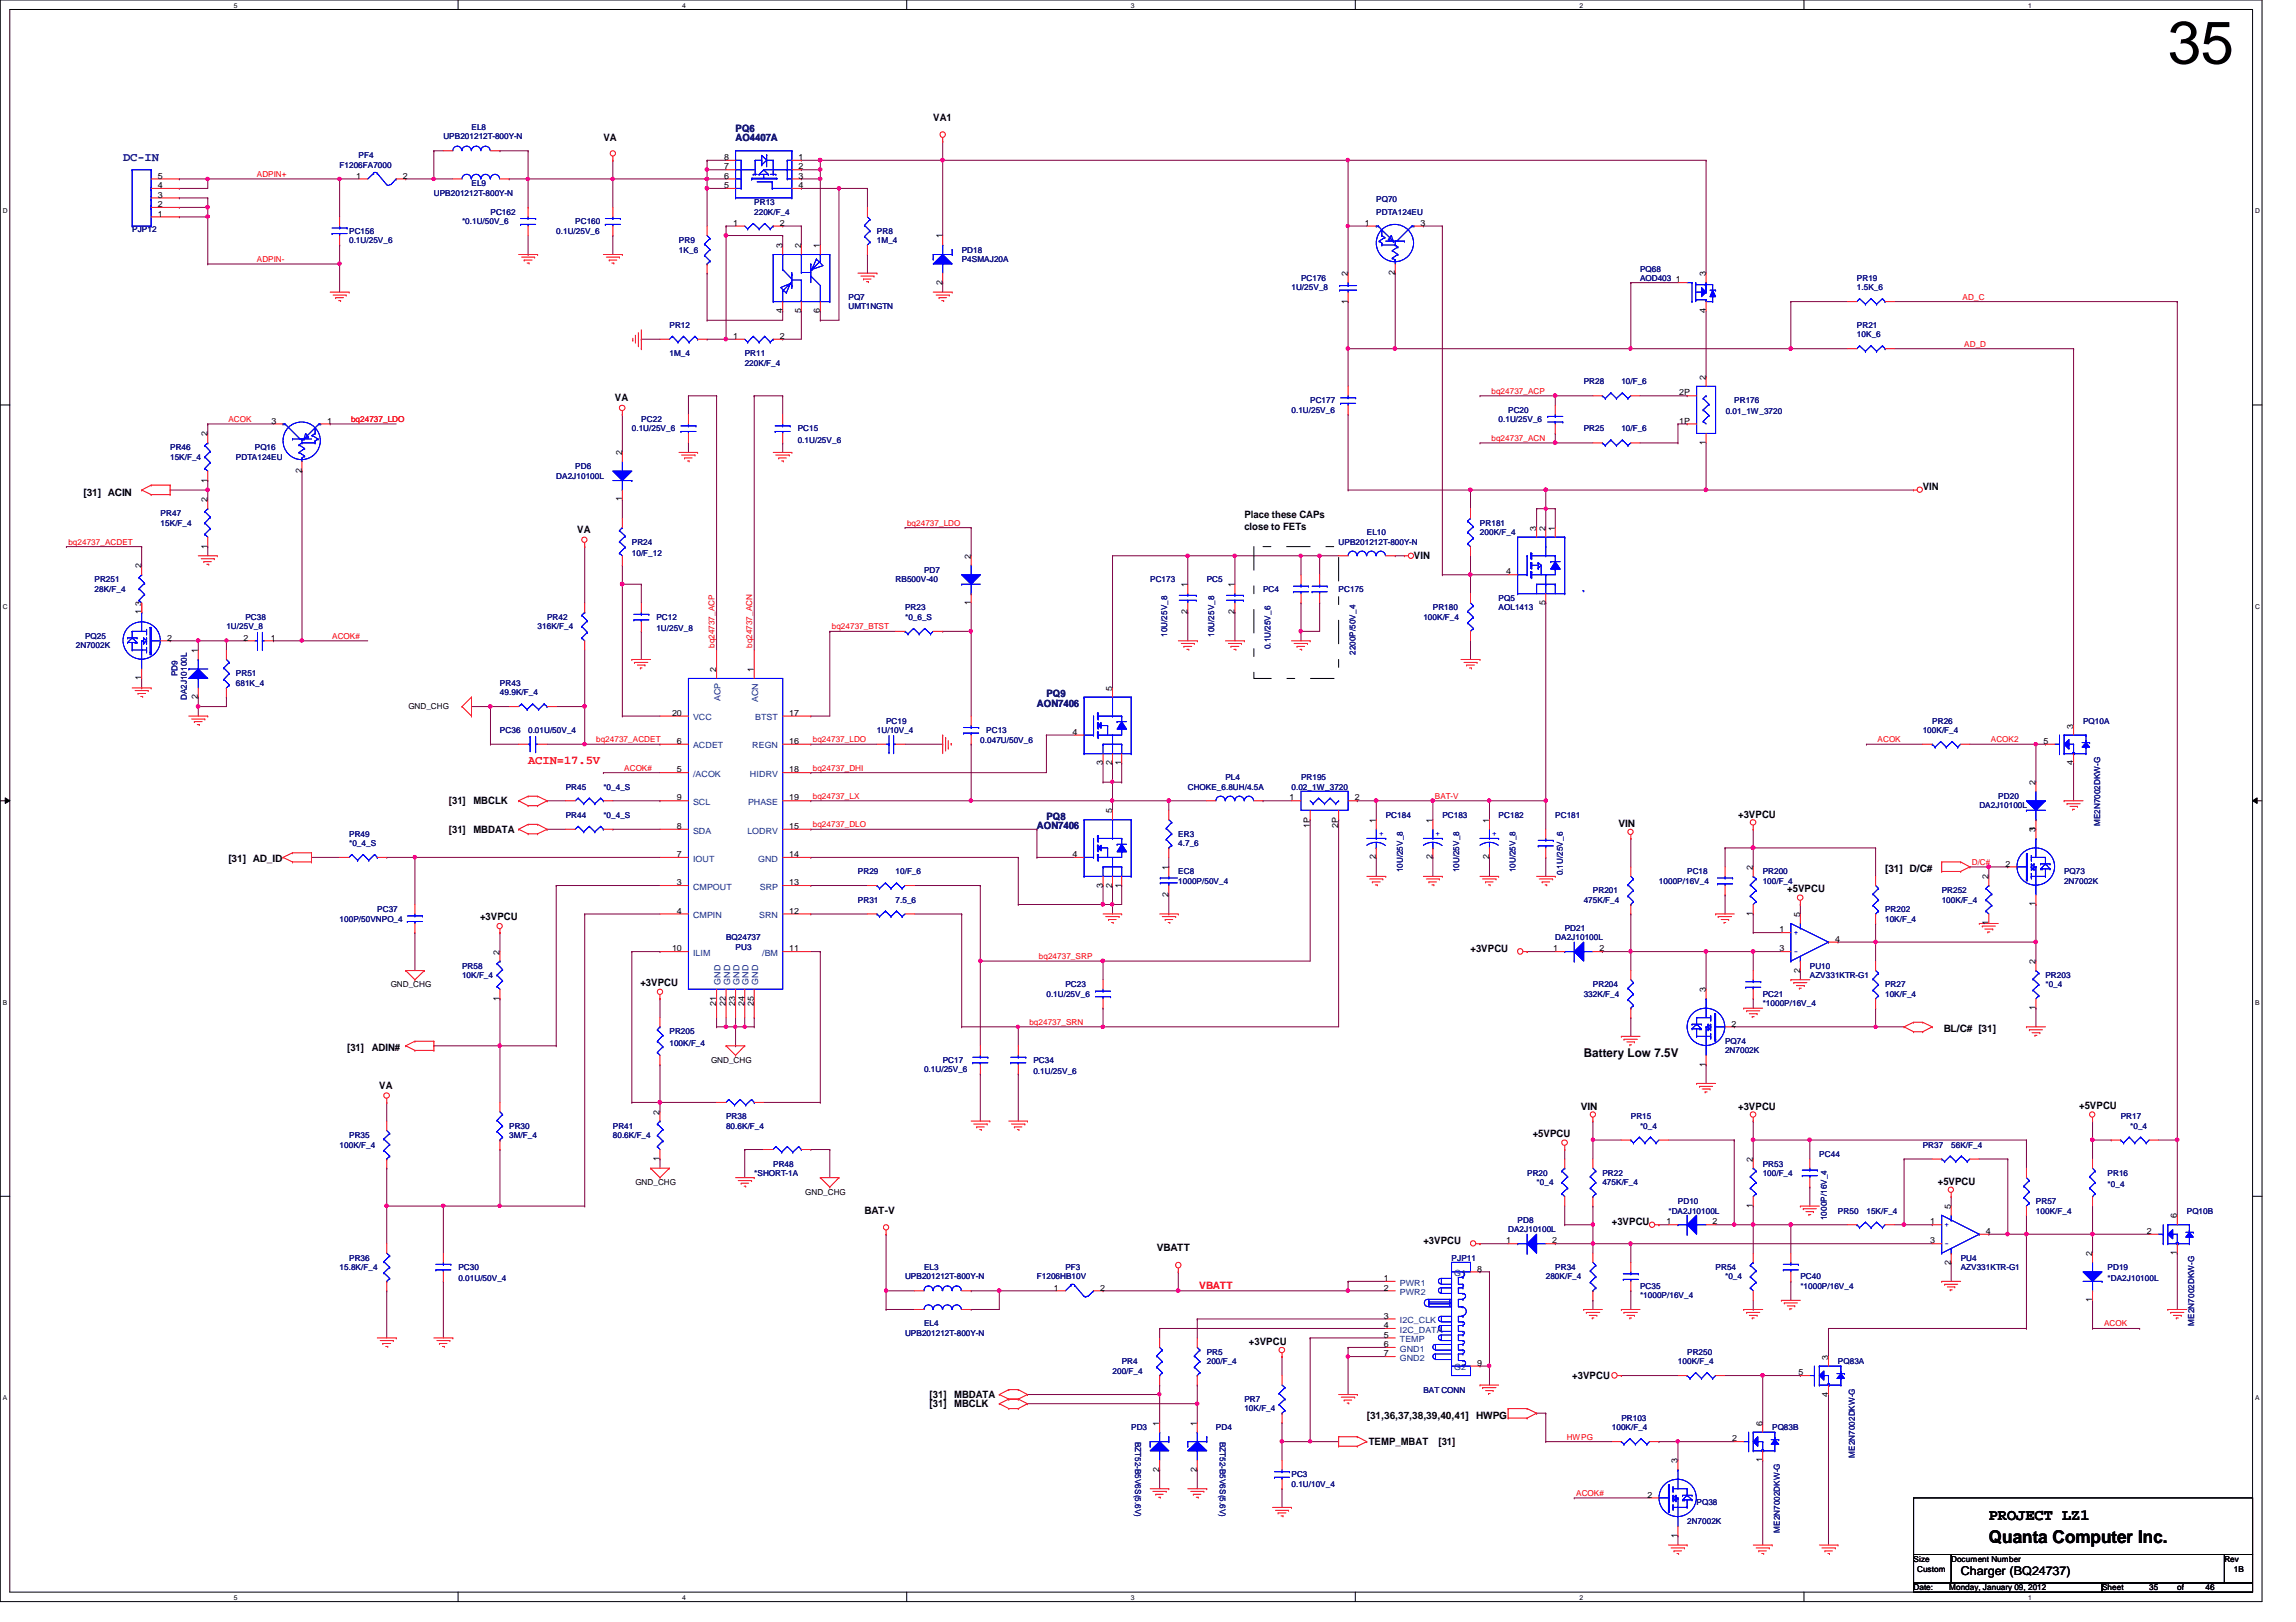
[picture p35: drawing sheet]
<svg xmlns="http://www.w3.org/2000/svg" width="297mm" height="210mm" viewBox="0 0 297 210" stroke-linecap="round" stroke-linejoin="round" font-family="sans-serif">
<defs><g id="words">
<text font-size="7.8" x="280.5" y="8.2">35</text>
<text font-size="2.3" x="257.3" y="199.6">Quanta Computer Inc.</text>
<text font-size="2" x="257.3" y="196.8">PROJECT LZ1</text>
<text font-size="1.6" fill="#000080" x="15.9" y="20.8">DC-IN</text>
<text font-size="1.6" fill="#f00" x="68.3" y="98.8">ACIN=17.5V</text>
<g font-size="1.6">
<text x="204.9" y="136.8">Battery Low 7.5V</text>
<text x="253.7" y="203.8">Charger (BQ24737)</text>
</g>
<g font-size="1.3" fill="#000080">
<text x="95.2" y="17.1">PQ6</text>
<text x="95.2" y="18.3">AO4407A</text>
<text x="134.2" y="91.4">AON7406</text>
<text x="135.4" y="90.3">PQ9</text>
<text x="134.2" y="107.3">AON7406</text>
<text x="135.4" y="106.1">PQ8</text>
</g>
<g font-size="1.3">
<text x="120.7" y="15.6">VA1</text>
<text x="78.1" y="18.3">VA</text>
<text x="79.5" y="51.9">VA</text>
<text x="10.8" y="64.1">[31] ACIN</text>
<text x="248.7" y="63.4">VIN</text>
<text x="74.7" y="69">VA</text>
<text x="161" y="67.1">Place these CAPs</text>
<text x="161" y="68.6">close to FETs</text>
<text x="182.9" y="72.3">VIN</text>
<text x="58.1" y="104">[31]</text>
<text x="58.1" y="107.8">[31]</text>
<text x="61.3" y="104">MBCLK</text>
<text x="61.3" y="107.8">MBDATA</text>
<text x="209.4" y="107.1">VIN</text>
<text x="224.9" y="105.8">+3VPCU</text>
<text x="29.5" y="111.6">[31] AD_ID</text>
<text x="243.9" y="112.9">[31] D/C#</text>
<text x="62.1" y="119">+3VPCU</text>
<text x="231.2" y="115.5">+5VPCU</text>
<text x="190.2" y="123.1">+3VPCU</text>
<text x="82.8" y="127.6">+3VPCU</text>
<text x="44.9" y="136.1">[31]</text>
<text x="48.1" y="136.1">ADIN#</text>
<text x="251.5" y="133.5">BL/C# [31]</text>
<text x="49.1" y="141">VA</text>
<text x="204.5" y="143.6">VIN</text>
<text x="224.9" y="143.6">+3VPCU</text>
<text x="269" y="143.5">+5VPCU</text>
<text x="198.3" y="147.2">+5VPCU</text>
<text x="250.7" y="153.3">+5VPCU</text>
<text x="111.8" y="157.1">BAT-V</text>
<text x="149.6" y="161.9">VBATT</text>
<text x="184.1" y="161">+3VPCU</text>
<text x="208.5" y="158.5">+3VPCU</text>
<text x="161.6" y="174.1">+3VPCU</text>
<text x="203.4" y="178.4">+3VPCU</text>
<text x="120.3" y="182">[31]</text>
<text x="120.3" y="180.9">[31]</text>
<text x="123.4" y="182">MBCLK</text>
<text x="123.4" y="180.9">MBDATA</text>
<text x="176.8" y="183.6">[31,36,37,38,39,40,41] HWPG</text>
<text x="177.1" y="187">TEMP_MBAT</text>
<text x="186.1" y="187">[31]</text>
</g>
<text font-size="1.3" fill="#f00" x="155.1" y="166.8">VBATT</text>
<g font-size="1.1" fill="#000080">
<text x="61" y="16.8">EL8</text>
<text x="43.9" y="21.7">F1206FA7000</text>
<text x="46.4" y="20.5">PF4</text>
<text x="57.4" y="18">UPB201212T-800Y-N</text>
<text x="56.1" y="25.4">UPB201212T-800Y-N</text>
<text x="59.8" y="29">*0.1U/50V_6</text>
<text x="61" y="24.1">EL9</text>
<text x="63.5" y="27.8">PC162</text>
<text x="74.4" y="29">PC160</text>
<text x="97.6" y="26.6">PR13</text>
<text x="97.6" y="27.8">220K/F_4</text>
<text x="178.1" y="26.1">PQ70</text>
<text x="178.1" y="27.8">PDTA124EU</text>
<text x="17.1" y="30">PJP12</text>
<text x="45.2" y="30.2">PC156</text>
<text x="45.2" y="31.5">0.1U/25V_6</text>
<text x="72" y="30.2">0.1U/25V_6</text>
<text x="87.8" y="31.5">PR9</text>
<text x="87.8" y="32.7">1K_6</text>
<text x="113.5" y="30.2">PR8</text>
<text x="113.5" y="31.5">1M_4</text>
<text x="124.4" y="32.7">PD18</text>
<text x="124.4" y="33.9">P4SMAJ20A</text>
<text x="212.2" y="35.1">PQ68</text>
<text x="109.8" y="38.8">PQ7</text>
<text x="109.8" y="40">UMT1NGTN</text>
<text x="167.1" y="37.5">1U/25V_8</text>
<text x="168.3" y="36.3">PC176</text>
<text x="212.2" y="36.3">AOD403</text>
<text x="240.2" y="36.3">PR19</text>
<text x="240.2" y="37.5">1.5K_6</text>
<text x="86.6" y="42.4">PR12</text>
<text x="86.6" y="46.1">1M_4</text>
<text x="96.3" y="46.1">PR11</text>
<text x="96.3" y="47.3">220K/F_4</text>
<text x="240.2" y="42.4">PR21</text>
<text x="240.2" y="43.6">10K_6</text>
<text x="167.1" y="53.4">0.1U/25V_6</text>
<text x="169.5" y="52.2">PC177</text>
<text x="195.1" y="53.4">PC20</text>
<text x="204.9" y="49.7">PR28</text>
<text x="209.8" y="49.7">10/F_6</text>
<text x="223.3" y="53.6">0.01_1W_3720</text>
<text x="224.4" y="52.2">PR176</text>
<text x="22" y="58.3">PR46</text>
<text x="22" y="59.5">15K/F_4</text>
<text x="30.5" y="59.5">PDTA124EU</text>
<text x="33" y="58.3">PQ16</text>
<text x="81.7" y="55.8">0.1U/25V_6</text>
<text x="83" y="54.6">PC22</text>
<text x="103.2" y="55.8">PC15</text>
<text x="103.2" y="57.3">0.1U/25V_6</text>
<text x="193.9" y="54.6">0.1U/25V_6</text>
<text x="204.9" y="55.8">PR25</text>
<text x="209.8" y="55.8">10/F_6</text>
<text x="72" y="61.9">DA2J10100L</text>
<text x="74.4" y="60.7">PD6</text>
<text x="20.8" y="66.8">PR47</text>
<text x="20.8" y="68">15K/F_4</text>
<text x="81.7" y="70.5">PR24</text>
<text x="81.7" y="71.9">10/F_12</text>
<text x="173.2" y="70.5">UPB201212T-800Y-N</text>
<text x="176.8" y="69.3">EL10</text>
<text x="191.5" y="68">PR181</text>
<text x="191.5" y="69.3">200K/F_4</text>
<text x="12.2" y="75.4">PR251</text>
<text x="12.2" y="76.6">28K/F_4</text>
<text x="115.9" y="75.4">RB500V-40</text>
<text x="119.5" y="74.1">PD7</text>
<text x="148.8" y="75.4">PC173</text>
<text x="156.1" y="75.4">PC5</text>
<text x="163.4" y="76.6">PC4</text>
<text x="173.2" y="76.6">PC175</text>
<text x="193.9" y="77.8">PQ5</text>
<text x="9.8" y="83.9">2N7002K</text>
<text x="11" y="82.7">PQ25</text>
<text x="29.3" y="81.4">1U/25V_8</text>
<text x="31.7" y="80.2">PC38</text>
<text x="69.6" y="81.4">316K/F_4</text>
<text x="70.8" y="80.2">PR42</text>
<text x="84.9" y="80.2">PC12</text>
<text x="84.9" y="81.7">1U/25V_8</text>
<text x="117.1" y="79">PR23</text>
<text x="117.1" y="80.2">*0_6_S</text>
<text x="151" y="82.4" transform="rotate(-90 151 82.4)">10U/25V_8</text>
<text x="157.1" y="82.4" transform="rotate(-90 157.1 82.4)">10U/25V_8</text>
<text x="184.1" y="80.2">100K/F_4</text>
<text x="185.4" y="79">PR180</text>
<text x="193.9" y="79">AOL1413</text>
<text x="23" y="87.5" transform="rotate(-90 23 87.5)">PD9</text>
<text x="30.5" y="87.5">PR51</text>
<text x="30.5" y="88.8">681K_4</text>
<text x="64.7" y="88.8">PR43</text>
<text x="164.4" y="84" transform="rotate(-90 164.4 84)">0.1U/25V_6</text>
<text x="175.4" y="84.8" transform="rotate(-90 175.4 84.8)">2200P/50V_4</text>
<text x="24.2" y="90.6" transform="rotate(-90 24.2 90.6)">DA2J10100L</text>
<text x="64.7" y="94.9">PC36</text>
<text x="64.7" y="90">49.9K/F_4</text>
<text x="68.3" y="94.9">0.01U/50V_4</text>
<text x="113.5" y="94.9">1U/10V_4</text>
<text x="114.6" y="93.6">PC19</text>
<text x="127.6" y="94.9">PC13</text>
<text x="248.7" y="94.9">100K/F_4</text>
<text x="250" y="93.6">PR26</text>
<text x="269.5" y="93.6">PQ10A</text>
<text x="126.8" y="96.1">0.047U/50V_6</text>
<text x="158.5" y="101">PL4</text>
<text x="168.3" y="101">PR195</text>
<text x="73.2" y="105.8">PR44</text>
<text x="73.2" y="102.2">PR45</text>
<text x="78.1" y="105.8">*0_4_S</text>
<text x="78.1" y="102.2">*0_4_S</text>
<text x="153.7" y="102.2">CHOKE_6.8UH/4.5A</text>
<text x="167.1" y="102.2">0.02_1W_3720</text>
<text x="179.3" y="105.8">PC184</text>
<text x="186.6" y="105.8">PC183</text>
<text x="193.9" y="105.8">PC182</text>
<text x="201.2" y="105.8">PC181</text>
<text x="256.1" y="104.6">DA2J10100L</text>
<text x="258.5" y="103.4">PD20</text>
<text x="271.7" y="106.9" transform="rotate(-90 271.7 106.9)">ME2N7002DKW-G</text>
<text x="45.2" y="108.3">PR49</text>
<text x="45.2" y="109.5">*0_4_S</text>
<text x="111" y="113.2">PR29</text>
<text x="115.9" y="113.2">10/F_6</text>
<text x="152.4" y="108.3">ER3</text>
<text x="152.4" y="109.5">4.7_6</text>
<text x="152.4" y="113.2">EC8</text>
<text x="181.5" y="112.9" transform="rotate(-90 181.5 112.9)">10U/25V_8</text>
<text x="188.8" y="112.9" transform="rotate(-90 188.8 112.9)">10U/25V_8</text>
<text x="196.1" y="112.9" transform="rotate(-90 196.1 112.9)">10U/25V_8</text>
<text x="202.2" y="113.3" transform="rotate(-90 202.2 113.3)">0.1U/25V_6</text>
<text x="218.3" y="113.2">PC18</text>
<text x="228" y="113.2">PR200</text>
<text x="267" y="113.2">PQ73</text>
<text x="43.9" y="119.3">100P/50VNPO_4</text>
<text x="48.8" y="118">PC37</text>
<text x="111" y="116.8">PR31</text>
<text x="115.9" y="116.8">7.5_6</text>
<text x="152.4" y="114.4">1000P/50V_4</text>
<text x="204.9" y="116.8">475K/F_4</text>
<text x="206.1" y="115.6">PR201</text>
<text x="214.6" y="114.4">1000P/16V_4</text>
<text x="228" y="114.4">100/F_4</text>
<text x="243.9" y="118">PR202</text>
<text x="243.9" y="119.3">10K/F_4</text>
<text x="251.2" y="115.6">PR252</text>
<text x="251.2" y="116.8">100K/F_4</text>
<text x="267" y="114.4">2N7002K</text>
<text x="59.8" y="125.3">PR58</text>
<text x="93.9" y="121.7">BQ24737</text>
<text x="95.2" y="122.9">PU3</text>
<text x="201.2" y="121.7">DA2J10100L</text>
<text x="202.4" y="120.5">PD21</text>
<text x="234.1" y="125.3">PU10</text>
<text x="59.8" y="126.6">10K/F_4</text>
<text x="135.4" y="129">0.1U/25V_6</text>
<text x="137.8" y="127.8">PC23</text>
<text x="204.9" y="129">332K/F_4</text>
<text x="206.1" y="127.8">PR204</text>
<text x="228" y="129">PC21</text>
<text x="228" y="130.2">*1000P/16V_4</text>
<text x="234.1" y="126.6">AZV331KTR-G1</text>
<text x="243.9" y="127.8">PR27</text>
<text x="243.9" y="129">10K/F_4</text>
<text x="264.6" y="126.6">PR203</text>
<text x="264.6" y="127.8">*0_4</text>
<text x="86.6" y="133.9">PR205</text>
<text x="86.6" y="135.3">100K/F_4</text>
<text x="122" y="137.5">PC17</text>
<text x="133.7" y="137.5">PC34</text>
<text x="223.2" y="135.1">PQ74</text>
<text x="223.2" y="136.3">2N7002K</text>
<text x="119.5" y="138.8">0.1U/25V_6</text>
<text x="133.7" y="139">0.1U/25V_6</text>
<text x="43.9" y="148.5">100K/F_4</text>
<text x="45.2" y="147.3">PR35</text>
<text x="65.9" y="146">PR30</text>
<text x="65.9" y="147.3">3M/F_4</text>
<text x="79.3" y="146">PR41</text>
<text x="79.3" y="147.3">80.6K/F_4</text>
<text x="93.9" y="144.9">PR38</text>
<text x="93.9" y="146">80.6K/F_4</text>
<text x="211" y="144.9">PR15</text>
<text x="212.2" y="146">*0_4</text>
<text x="235.4" y="149.7">PC44</text>
<text x="248.7" y="148.5">PR37</text>
<text x="252.4" y="148.5">56K/F_4</text>
<text x="274.4" y="144.9">PR17</text>
<text x="275.6" y="146">*0_4</text>
<text x="97.6" y="152.1">*SHORT-1A</text>
<text x="100" y="151">PR48</text>
<text x="197.6" y="152.1">PR20</text>
<text x="198.8" y="153.4">*0_4</text>
<text x="207.3" y="152.1">PR22</text>
<text x="207.3" y="153.4">475K/F_4</text>
<text x="217.1" y="155.8">PD10</text>
<text x="228" y="151">PR53</text>
<text x="228" y="152.1">100/F_4</text>
<text x="263.4" y="155.8">PR57</text>
<text x="272.7" y="152.1">PR16</text>
<text x="272.7" y="153.6">*0_4</text>
<text x="195.1" y="159.5">DA2J10100L</text>
<text x="196.3" y="158.2">PD8</text>
<text x="215.9" y="157.1">*DA2J10100L</text>
<text x="236.3" y="157.9" transform="rotate(-90 236.3 157.9)">1000P/16V_4</text>
<text x="237.8" y="157.1">PR50</text>
<text x="241.5" y="157.1">15K/F_4</text>
<text x="263.4" y="157.1">100K/F_4</text>
<text x="282.9" y="157.1">PQ10B</text>
<text x="43.9" y="164.3">15.8K/F_4</text>
<text x="45.2" y="163.2">PR36</text>
<text x="59.3" y="164.3">PC30</text>
<text x="59.3" y="165.8">0.01U/50V_4</text>
<text x="117.1" y="165.6">UPB201212T-800Y-N</text>
<text x="119.5" y="164.3">EL3</text>
<text x="134.2" y="165.6">F1206HB10V</text>
<text x="137.8" y="164.3">PF3</text>
<text x="187.8" y="163.2">PJP11</text>
<text x="200" y="165.6">280K/F_4</text>
<text x="201.2" y="164.3">PR34</text>
<text x="212.2" y="166.8">PC35</text>
<text x="222" y="164.3">PR54</text>
<text x="223.2" y="165.6">*0_4</text>
<text x="232.9" y="165.6">PC40</text>
<text x="232.9" y="166.8">*1000P/16V_4</text>
<text x="253.7" y="163.2">PU4</text>
<text x="253.7" y="164.3">AZV331KTR-G1</text>
<text x="272.7" y="164.3">PD19</text>
<text x="272.7" y="165.8">*DA2J10100L</text>
<text x="117.1" y="172.9">UPB201212T-800Y-N</text>
<text x="119.5" y="171.7">EL4</text>
<text x="212.2" y="168">*1000P/16V_4</text>
<text x="283.9" y="171.5" transform="rotate(-90 283.9 171.5)">ME2N7002DKW-G</text>
<text x="143.9" y="177.8">200/F_4</text>
<text x="145.1" y="176.5">PR4</text>
<text x="156.1" y="175.3">PR5</text>
<text x="156.1" y="176.5">200/F_4</text>
<text x="217.1" y="176.5">100K/F_4</text>
<text x="218.3" y="175.3">PR250</text>
<text x="237.8" y="176.5">PQ83A</text>
<text x="146.3" y="185.1">PD3</text>
<text x="157.3" y="185.1">PD4</text>
<text x="161" y="181.4">PR7</text>
<text x="161" y="182.6">10K/F_4</text>
<text x="184.1" y="180.2">BAT CONN</text>
<text x="208.5" y="185.1">100K/F_4</text>
<text x="209.8" y="183.9">PR103</text>
<text x="229.3" y="185.1">PQ83B</text>
<text x="146.9" y="186.6" transform="rotate(90 146.9 186.6)">BZT52-B5V6S(5.6V)</text>
<text x="157.8" y="186.6" transform="rotate(90 157.8 186.6)">BZT52-B5V6S(5.6V)</text>
<text x="167.1" y="191.2">PC3</text>
<text x="240" y="188.6" transform="rotate(-90 240 188.6)">ME2N7002DKW-G</text>
<text x="167.1" y="192.4">0.1U/10V_4</text>
<text x="218.3" y="197.3">2N7002K</text>
<text x="219.5" y="194.8">PQ38</text>
<text x="230.2" y="198.4" transform="rotate(-90 230.2 198.4)">ME2N7002DKW-G</text>
</g>
<g font-size="1.1">
<text x="20.4" y="23.1">5</text>
<text x="46.1" y="23.1">1</text>
<text x="52.1" y="23.1">2</text>
<text x="93.7" y="20.7">8</text>
<text x="93.7" y="21.9">7</text>
<text x="93.7" y="23.1">6</text>
<text x="103.3" y="23.1">3</text>
<text x="103.3" y="21.9">2</text>
<text x="103.3" y="20.7">1</text>
<text x="20.4" y="28">1</text>
<text x="20.4" y="26.8">2</text>
<text x="20.4" y="25.6">3</text>
<text x="20.4" y="24.3">4</text>
<text x="93.7" y="24.3">5</text>
<text x="94.9" y="29.2">1</text>
<text x="100.9" y="29.2">2</text>
<text x="103.3" y="24.3">4</text>
<text x="176.6" y="29.2">1</text>
<text x="183.8" y="29.2">3</text>
<text x="101.2" y="32.1" transform="rotate(-90 101.2 32.1)">3</text>
<text x="103.6" y="32.1" transform="rotate(-90 103.6 32.1)">2</text>
<text x="106.1" y="32.1" transform="rotate(-90 106.1 32.1)">1</text>
<text x="121.9" y="30.9" transform="rotate(-90 121.9 30.9)">1</text>
<text x="174.4" y="35.7" transform="rotate(-90 174.4 35.7)">2</text>
<text x="180.5" y="35.6" transform="rotate(-90 180.5 35.6)">2</text>
<text x="220.7" y="35.7" transform="rotate(-90 220.7 35.7)">3</text>
<text x="101.2" y="40.5" transform="rotate(-90 101.2 40.5)">4</text>
<text x="103.6" y="40.5" transform="rotate(-90 103.6 40.5)">5</text>
<text x="106.1" y="40.5" transform="rotate(-90 106.1 40.5)">6</text>
<text x="121.9" y="36.8" transform="rotate(-90 121.9 36.8)">2</text>
<text x="174.4" y="39.3" transform="rotate(-90 174.4 39.3)">1</text>
<text x="216.8" y="36.5">1</text>
<text x="220.7" y="40.5" transform="rotate(-90 220.7 40.5)">4</text>
<text x="94.9" y="43.9">1</text>
<text x="100.9" y="43.9">2</text>
<text x="217.3" y="51.2">2P</text>
<text x="220.7" y="49.1" transform="rotate(-90 220.7 49.1)">2</text>
<text x="26.8" y="56.5" transform="rotate(-90 26.8 56.5)">2</text>
<text x="35.1" y="54.8">3</text>
<text x="42.3" y="54.8">1</text>
<text x="80.5" y="58.9" transform="rotate(-90 80.5 58.9)">2</text>
<text x="217.3" y="54.8">1P</text>
<text x="220.7" y="57.6" transform="rotate(-90 220.7 57.6)">1</text>
<text x="26.8" y="65" transform="rotate(-90 26.8 65)">2</text>
<text x="26.8" y="62.4" transform="rotate(-90 26.8 62.4)">1</text>
<text x="39" y="61.2" transform="rotate(-90 39 61.2)">2</text>
<text x="80.5" y="64.9" transform="rotate(-90 80.5 64.9)">1</text>
<text x="26.8" y="71" transform="rotate(-90 26.8 71)">1</text>
<text x="198.8" y="68.7" transform="rotate(-90 198.8 68.7)">3</text>
<text x="199.9" y="68.7" transform="rotate(-90 199.9 68.7)">2</text>
<text x="201.2" y="68.7" transform="rotate(-90 201.2 68.7)">1</text>
<text x="18.3" y="73.5" transform="rotate(-90 18.3 73.5)">2</text>
<text x="125.6" y="72.3" transform="rotate(-90 125.6 72.3)">2</text>
<text x="153.6" y="76" transform="rotate(-90 153.6 76)">1</text>
<text x="159.7" y="76" transform="rotate(-90 159.7 76)">1</text>
<text x="194.9" y="74.3">4</text>
<text x="18.3" y="79.5" transform="rotate(-90 18.3 79.5)">1</text>
<text x="18.3" y="78.4" transform="rotate(-90 18.3 78.4)">3</text>
<text x="21.6" y="82.9">2</text>
<text x="31.5" y="82.9">2</text>
<text x="35" y="82.9">1</text>
<text x="125.6" y="78.3" transform="rotate(-90 125.6 78.3)">1</text>
<text x="153.6" y="79.5" transform="rotate(-90 153.6 79.5)">2</text>
<text x="159.7" y="79.5" transform="rotate(-90 159.7 79.5)">2</text>
<text x="199.9" y="78.3" transform="rotate(-90 199.9 78.3)">5</text>
<text x="18.3" y="88.1" transform="rotate(-90 18.3 88.1)">1</text>
<text x="25.6" y="84.5" transform="rotate(-90 25.6 84.5)">1</text>
<text x="92.7" y="87" transform="rotate(-90 92.7 87)">2</text>
<text x="97.5" y="87" transform="rotate(-90 97.5 87)">1</text>
<text x="143.9" y="89.4" transform="rotate(-90 143.9 89.4)">5</text>
<text x="25.6" y="90.5" transform="rotate(-90 25.6 90.5)">2</text>
<text x="52.8" y="91.7">GND_CHG</text>
<text x="86.9" y="92.6">20</text>
<text x="102.1" y="92.6">17</text>
<text x="138.8" y="95.1">4</text>
<text x="268.2" y="94.3" transform="rotate(-90 268.2 94.3)">3</text>
<text x="87.6" y="96.3">6</text>
<text x="87.6" y="99.9">5</text>
<text x="102.1" y="96.3">16</text>
<text x="102.1" y="99.9">18</text>
<text x="142.7" y="99" transform="rotate(-90 142.7 99)">3</text>
<text x="143.9" y="99" transform="rotate(-90 143.9 99)">2</text>
<text x="145.1" y="99" transform="rotate(-90 145.1 99)">1</text>
<text x="263.4" y="101.6" transform="rotate(-90 263.4 101.6)">2</text>
<text x="264.4" y="96.3">5</text>
<text x="268.2" y="99" transform="rotate(-90 268.2 99)">4</text>
<text x="87.6" y="103.6">9</text>
<text x="87.6" y="107.3">8</text>
<text x="102.1" y="107.3">15</text>
<text x="102.1" y="103.6">19</text>
<text x="143.9" y="105.2" transform="rotate(-90 143.9 105.2)">5</text>
<text x="166.8" y="103.6">1</text>
<text x="169.5" y="107.1" transform="rotate(-90 169.5 107.1)">1P</text>
<text x="173.1" y="107.1" transform="rotate(-90 173.1 107.1)">2P</text>
<text x="175.3" y="103.6">2</text>
<text x="178" y="106.5" transform="rotate(-90 178 106.5)">1</text>
<text x="185.3" y="106.5" transform="rotate(-90 185.3 106.5)">1</text>
<text x="192.7" y="106.5" transform="rotate(-90 192.7 106.5)">1</text>
<text x="263.4" y="107.7" transform="rotate(-90 263.4 107.7)">3</text>
<text x="263.4" y="107.6" transform="rotate(-90 263.4 107.6)">1</text>
<text x="87.6" y="110.9">7</text>
<text x="102.1" y="110.9">14</text>
<text x="138.8" y="110.9">4</text>
<text x="151.2" y="112.6" transform="rotate(-90 151.2 112.6)">1</text>
<text x="178" y="111.2" transform="rotate(-90 178 111.2)">2</text>
<text x="185.3" y="111.2" transform="rotate(-90 185.3 111.2)">2</text>
<text x="192.7" y="111.2" transform="rotate(-90 192.7 111.2)">2</text>
<text x="226.8" y="112.6" transform="rotate(-90 226.8 112.6)">2</text>
<text x="257.3" y="113.7" transform="rotate(-90 257.3 113.7)">2</text>
<text x="259.5" y="112.1">2</text>
<text x="87.6" y="114.6">3</text>
<text x="87.6" y="118.2">4</text>
<text x="102.1" y="118.2">12</text>
<text x="102.1" y="114.6">13</text>
<text x="142.7" y="114.9" transform="rotate(-90 142.7 114.9)">3</text>
<text x="143.9" y="114.9" transform="rotate(-90 143.9 114.9)">2</text>
<text x="145.1" y="114.9" transform="rotate(-90 145.1 114.9)">1</text>
<text x="151.2" y="116.1" transform="rotate(-90 151.2 116.1)">2</text>
<text x="226.8" y="118.5" transform="rotate(-90 226.8 118.5)">1</text>
<text x="232.9" y="118.7" transform="rotate(-90 232.9 118.7)">5</text>
<text x="257.3" y="119.8" transform="rotate(-90 257.3 119.8)">1</text>
<text x="263.4" y="117.3" transform="rotate(-90 263.4 117.3)">1</text>
<text x="64.6" y="123.5" transform="rotate(-90 64.6 123.5)">2</text>
<text x="86.9" y="123.1">10</text>
<text x="102.1" y="123.1">11</text>
<text x="201" y="123.1">1</text>
<text x="206.9" y="123.1">2</text>
<text x="230.2" y="120.6">1</text>
<text x="230.2" y="123.1">3</text>
<text x="232.9" y="125.9" transform="rotate(-90 232.9 125.9)">2</text>
<text x="237.4" y="121.9">4</text>
<text x="263.4" y="124.8" transform="rotate(-90 263.4 124.8)">2</text>
<text x="50.5" y="127.8">GND_CHG</text>
<text x="64.6" y="129.5" transform="rotate(-90 64.6 129.5)">1</text>
<text x="92.7" y="130.1" transform="rotate(-90 92.7 130.1)">21</text>
<text x="93.9" y="130.1" transform="rotate(-90 93.9 130.1)">22</text>
<text x="95.1" y="130.1" transform="rotate(-90 95.1 130.1)">23</text>
<text x="96.3" y="130.1" transform="rotate(-90 96.3 130.1)">24</text>
<text x="97.5" y="130.1" transform="rotate(-90 97.5 130.1)">25</text>
<text x="220.7" y="128.4" transform="rotate(-90 220.7 128.4)">3</text>
<text x="263.4" y="130.7" transform="rotate(-90 263.4 130.7)">1</text>
<text x="92" y="137.5">GND_CHG</text>
<text x="224" y="132.8">2</text>
<text x="220.7" y="138" transform="rotate(-90 220.7 138)">1</text>
<text x="85.3" y="144.2" transform="rotate(-90 85.3 144.2)">2</text>
<text x="82.2" y="153.4">GND_CHG</text>
<text x="85.3" y="150.2" transform="rotate(-90 85.3 150.2)">1</text>
<text x="104.2" y="154.6">GND_CHG</text>
<text x="226.8" y="150.3" transform="rotate(-90 226.8 150.3)">2</text>
<text x="194.9" y="160.9">1</text>
<text x="200.8" y="160.9">2</text>
<text x="215.6" y="158.5">1</text>
<text x="221.6" y="158.5">2</text>
<text x="226.8" y="156.3" transform="rotate(-90 226.8 156.3)">1</text>
<text x="249.7" y="158.5">1</text>
<text x="249.7" y="160.9">3</text>
<text x="252.4" y="156.4" transform="rotate(-90 252.4 156.4)">5</text>
<text x="256.9" y="159.7">4</text>
<text x="277.7" y="159.7">2</text>
<text x="281.6" y="157.6" transform="rotate(-90 281.6 157.6)">6</text>
<text x="136.4" y="167">1</text>
<text x="142.3" y="167">2</text>
<text x="179" y="165.8">1</text>
<text x="179" y="167">2</text>
<text x="191.1" y="164.5">8</text>
<text x="252.4" y="163.7" transform="rotate(-90 252.4 163.7)">2</text>
<text x="270.7" y="162.5" transform="rotate(-90 270.7 162.5)">2</text>
<text x="281.6" y="162.4" transform="rotate(-90 281.6 162.4)">1</text>
<text x="179" y="170.6">3</text>
<text x="179" y="173.1">5</text>
<text x="179" y="171.9">4</text>
<text x="270.7" y="168.5" transform="rotate(-90 270.7 168.5)">1</text>
<text x="179" y="175.5">7</text>
<text x="179" y="174.3">6</text>
<text x="191.1" y="176.7">9</text>
<text x="232.7" y="178">5</text>
<text x="236.5" y="175.9" transform="rotate(-90 236.5 175.9)">3</text>
<text x="150" y="184.5" transform="rotate(-90 150 184.5)">1</text>
<text x="154.9" y="184.5" transform="rotate(-90 154.9 184.5)">1</text>
<text x="228" y="184.5" transform="rotate(-90 228 184.5)">6</text>
<text x="236.5" y="180.7" transform="rotate(-90 236.5 180.7)">4</text>
<text x="150" y="190.5" transform="rotate(-90 150 190.5)">2</text>
<text x="154.9" y="190.5" transform="rotate(-90 154.9 190.5)">2</text>
<text x="217" y="189.4" transform="rotate(-90 217 189.4)">3</text>
<text x="224.1" y="186.5">2</text>
<text x="228" y="189.2" transform="rotate(-90 228 189.2)">1</text>
<text x="213.1" y="193.8">2</text>
<text x="217" y="199" transform="rotate(-90 217 199)">1</text>
<text x="247.6" y="202.1">Size</text>
<text x="248" y="203.4">Custom</text>
<text x="252.4" y="202.1">Document Number</text>
<text x="287.8" y="202.1">Rev</text>
<text x="289" y="203.4">1B</text>
<text x="247.6" y="205.8">Date:</text>
<text x="252.2" y="205.8">Monday, January 09, 2012</text>
<text x="271.9" y="205.8">Sheet</text>
<text x="278" y="205.8">35</text>
<text x="281.7" y="205.8">of</text>
<text x="285.3" y="205.8">46</text>
</g>
<g font-size="1.1" fill="#f00">
<text x="33.2" y="22.9">ADPIN+</text>
<text x="33.2" y="33.9">ADPIN-</text>
<text x="253.9" y="38.8">AD_C</text>
<text x="254.1" y="44.9">AD_D</text>
<text x="193" y="51">bq24737_ACP</text>
<text x="29.5" y="54.6">ACOK</text>
<text x="45.4" y="54.6">bq24737_LDO</text>
<text x="193" y="57.1">bq24737_ACN</text>
<text x="8.8" y="70.5">bq24737_ACDET</text>
<text x="117.3" y="68">bq24737_LDO</text>
<text x="43" y="82.7">ACOK#</text>
<text x="92.5" y="83.9" transform="rotate(-90 92.5 83.9)">bq24737_ACP</text>
<text x="97.3" y="83.9" transform="rotate(-90 97.3 83.9)">bq24737_ACN</text>
<text x="107.6" y="81.4">bq24737_BTST</text>
<text x="77.1" y="96.1">bq24737_ACDET</text>
<text x="80.8" y="99.7">ACOK#</text>
<text x="105.2" y="99.7">bq24737_DHI</text>
<text x="105.2" y="96.1">bq24737_LDO</text>
<text x="242.9" y="96.1">ACOK</text>
<text x="257.6" y="96.1">ACOK2</text>
<text x="105.2" y="103.4">bq24737_LX</text>
<text x="105.2" y="107.1">bq24737_DLO</text>
<text x="185.6" y="103.4">BAT-V</text>
<text x="255.1" y="111.9">D/C#</text>
<text x="134.4" y="124.1">bq24737_SRP</text>
<text x="133.2" y="132.6">bq24737_SRN</text>
<text x="272.2" y="171.7">ACOK</text>
<text x="202.7" y="186.3">HWPG</text>
<text x="203.9" y="193.6">ACOK#</text>
</g>
<g font-size="1.1" fill="#004080">
<text x="89.7" y="93.2">VCC</text>
<text x="93.2" y="90.8" transform="rotate(-90 93.2 90.8)">ACP</text>
<text x="97.7" y="93.2">BTST</text>
<text x="98.1" y="90.8" transform="rotate(-90 98.1 90.8)">ACN</text>
<text x="89.7" y="96.9">ACDET</text>
<text x="89.7" y="100.5">/ACOK</text>
<text x="97" y="100.5">HIDRV</text>
<text x="97.3" y="96.9">REGN</text>
<text x="89.7" y="104.2">SCL</text>
<text x="89.7" y="107.9">SDA</text>
<text x="96.7" y="107.9">LODRV</text>
<text x="96.8" y="104.2">PHASE</text>
<text x="89.7" y="111.5">IOUT</text>
<text x="98.1" y="111.5">GND</text>
<text x="89.7" y="115.1">CMPOUT</text>
<text x="89.7" y="118.8">CMPIN</text>
<text x="98.2" y="118.8">SRN</text>
<text x="98.3" y="115.1">SRP</text>
<text x="89.7" y="123.7">ILIM</text>
<text x="98.6" y="123.7">/BM</text>
<text x="93.2" y="127.4" transform="rotate(-90 93.2 127.4)">GND</text>
<text x="94.4" y="127.4" transform="rotate(-90 94.4 127.4)">GND</text>
<text x="95.7" y="127.4" transform="rotate(-90 95.7 127.4)">GND</text>
<text x="96.9" y="127.4" transform="rotate(-90 96.9 127.4)">GND</text>
<text x="98.1" y="127.4" transform="rotate(-90 98.1 127.4)">GND</text>
<text x="181.1" y="166.4">PWR1</text>
<text x="181.1" y="167.6">PWR2</text>
<text x="188.1" y="165.1">G1</text>
<text x="181.1" y="171.2">I2C_CLK</text>
<text x="181.1" y="173.7">TEMP</text>
<text x="181.1" y="172.5">I2C_DATA</text>
<text x="181.1" y="176.1">GND2</text>
<text x="181.1" y="174.9">GND1</text>
<text x="188.1" y="177.3">G2</text>
</g>
<g font-size="1.1" fill="#00f">
<text x="178.4" y="108.2">+</text>
<text x="185.7" y="108.2">+</text>
<text x="193" y="108.2">+</text>
<text x="232.1" y="121">+</text>
<text x="232.1" y="123.5">-</text>
<text x="251.6" y="158.8">+</text>
<text x="251.6" y="161.2">-</text>
</g>
<g font-size=".9">
<text x="30.3" y="1">5</text>
<text x="88.3" y="1">4</text>
<text x="146.3" y="1">3</text>
<text x="204.3" y="1">2</text>
<text x="262.4" y="1">1</text>
<text x=".4" y="27.6">D</text>
<text x="291.8" y="27.6">D</text>
<text x=".4" y="78.8">C</text>
<text x="291.8" y="78.8">C</text>
<text x=".4" y="130">B</text>
<text x="291.8" y="130">B</text>
<text x=".4" y="181.2">A</text>
<text x="291.8" y="181.2">A</text>
<text x="30.3" y="207">5</text>
<text x="88.3" y="207">4</text>
<text x="146.3" y="207">3</text>
<text x="204.3" y="207">2</text>
<text x="262.4" y="207">1</text>
</g>
</g></defs>
<path d="M0 0h292.6v207.3h-292.6zM1.3 1.2h290.1v204.8h-290.1z" fill="none" stroke="#000" stroke-width=".13"/>
<g fill="#fff">
<path d="M30.3 .2h.4v.9h-.4z"/>
<path d="M30.3 206.2h.4v1h-.4z"/>
</g>
<path d="M59.3 0v1.2M59.3 206v1.3" fill="none" stroke="#000" stroke-width=".13"/>
<g fill="#fff">
<path d="M88.3 .2h.4v.9h-.4z"/>
<path d="M88.3 206.2h.4v1h-.4z"/>
</g>
<path d="M117.3 0v1.2M117.3 206v1.3" fill="none" stroke="#000" stroke-width=".13"/>
<g fill="#fff">
<path d="M146.3 .2h.5v.9h-.5z"/>
<path d="M146.3 206.2h.5v1h-.5z"/>
</g>
<path d="M175.3 0v1.2M175.3 206v1.3" fill="none" stroke="#000" stroke-width=".13"/>
<g fill="#fff">
<path d="M204.3 .2h.5v.9h-.5z"/>
<path d="M204.3 206.2h.5v1h-.5z"/>
</g>
<path d="M233.4 0v1.2M233.4 206v1.3" fill="none" stroke="#000" stroke-width=".13"/>
<g fill="#fff">
<path d="M262.4 .2h.4v.9h-.4z"/>
<path d="M262.4 206.2h.4v1h-.4z"/>
<path d="M.4 26.8h.6v1h-.6z"/>
<path d="M291.8 26.8h.6v1h-.6z"/>
<path d="M.4 78h.6v1h-.6z"/>
<path d="M291.8 78h.6v1h-.6z"/>
</g>
<path d="M0 52.4h1.3M291.4 52.4h1.2" fill="none" stroke="#000" stroke-width=".13"/>
<g fill="#fff">
<path d="M.4 129.2h.5v1h-.5z"/>
<path d="M291.8 129.2h.5v1h-.5z"/>
</g>
<path d="M0 103.6h1.3M.7 103.3l.6 .3-.6 .4zM291.4 103.6l.6-.3v.7zM291.4 103.6h1.2" fill="none" stroke="#000" stroke-width=".13"/>
<path d="M.7 103.3l.6 .3-.6 .4zM291.4 103.6l.6-.3v.7z" fill="#000"/>
<g fill="#fff">
<path d="M.4 180.4h.5v1h-.5z"/>
<path d="M291.8 180.4h.5v1h-.5z"/>
</g>
<path d="M0 154.8h1.3M291.4 154.8h1.2" fill="none" stroke="#000" stroke-width=".13"/>
<g fill="none" stroke="#800040" stroke-width=".13">
<path d="M211 36.6h.1M211 36.6h6.1M168.3 71.9h.1M168.3 71.9h2.4M150 171.9h.1M150 171.9h29.3M154.9 170.7h.1M154.9 170.7h24.4M169.5 173.1h.1M169.5 173.1h9.8M174.4 175.6h.1M174.4 165.8h.1"/>
<path d="M174.4 174.4h.1M174.4 175.6h4.9M174.4 165.8h4.9M174.4 174.4h4.9M192.7 164.6h.1M192.7 164.6v12.2"/>
</g>
<path d="M168.1 71.8h.3l.1 .1-.1 .2h-.1h-.2z" fill-rule="evenodd" fill="#f0f"/>
<path d="M168.1 71.8h.3l.1 .1-.1 .2h-.1h-.2z" fill="none" stroke="#f0f" stroke-width=".13"/>
<path d="M159.8 71.9h.1M159.8 71.9h8.5" fill="none" stroke="#800040" stroke-width=".13"/>
<path d="M159.6 71.8h.3l.1 .1-.1 .2h-.2h-.1z" fill-rule="evenodd" fill="#f0f"/>
<path d="M159.6 71.8h.3l.1 .1-.1 .2h-.2h-.1z" fill="none" stroke="#f0f" stroke-width=".13"/>
<g fill="none" stroke="#800040" stroke-width=".13">
<path d="M143.9 71.9h.1M143.9 71.9h9.8M200 65.8h.1M200 63.4h.1M200 65.8h1.2M200 63.4v2.4M201.2 65.8h.1M201.2 65.8v2.5M237.8 121.9h.1M237.8 121.9h4.9M191.5 164.6h.1M191.5 164.6h1.2"/>
<path d="M192.7 176.8h.1M192.7 176.8v2.4"/>
</g>
<path d="M199.8 63.2h.3l.1 .2-.1 .1-.1 .1-.2-.1z" fill-rule="evenodd" fill="#f0f"/>
<path d="M199.8 63.2h.3l.1 .2-.1 .1-.1 .1-.2-.1z" fill="none" stroke="#f0f" stroke-width=".13"/>
<path d="M175.6 103.6h.1M175.6 103.6h2.5M220.7 123.1h.1M220.7 123.1h6.1M226.8 129.2h.1M226.8 123.1h.1M226.8 123.1v2.5M226.8 129.2v1.3" fill="none" stroke="#800040" stroke-width=".13"/>
<path d="M226.6 123h.4v.1v.2l-.2 .1-.2-.1z" fill-rule="evenodd" fill="#f0f"/>
<path d="M226.6 123h.4v.1v.2l-.2 .1-.2-.1z" fill="none" stroke="#f0f" stroke-width=".13"/>
<path d="M68.3 19.5h.1M68.3 19.5v3.7h-2.4M65.9 23.2h.1M200 65.8h.1M200 65.8v2.5M226.8 123.1h.1M226.8 123.1h3.7M174.4 174.4h.1M174.4 174.4v1.2" fill="none" stroke="#800040" stroke-width=".13"/>
<path d="M199.8 65.7h.3l.1 .1-.1 .2h-.1h-.2z" fill-rule="evenodd" fill="#f0f"/>
<path d="M199.8 65.7h.3l.1 .1-.1 .2h-.1h-.2z" fill="none" stroke="#f0f" stroke-width=".13"/>
<path d="M56.1 19.5h.1M56.1 19.5v3.7h-3.6M52.5 23.2h.1" fill="none" stroke="#800040" stroke-width=".13"/>
<path d="M55.9 23h.4v.2v.1l-.2 .1-.2-.1z" fill-rule="evenodd" fill="#f0f"/>
<path d="M55.9 23h.4v.2v.1l-.2 .1-.2-.1z" fill="none" stroke="#f0f" stroke-width=".13"/>
<path d="M56.1 23.2h.1M56.1 23.2h2.5M200 103.6h.1M200 103.6v3.7" fill="none" stroke="#800040" stroke-width=".13"/>
<path d="M199.8 103.4h.3l.1 .2-.1 .2h-.1h-.2z" fill-rule="evenodd" fill="#f0f"/>
<path d="M199.8 103.4h.3l.1 .2-.1 .2h-.1h-.2z" fill="none" stroke="#f0f" stroke-width=".13"/>
<path d="M211 108.5h.1M211 108.5v3.7M226.8 109.7h.1M226.8 109.7v2.5M226.8 109.7h15.9M197.6 123.1h.1M197.6 123.1h3.6M207.3 123.1h.1M207.3 123.1h3.7M263.4 121.9h.1M263.4 121.9v2.5" fill="none" stroke="#800040" stroke-width=".13"/>
<path d="M226.6 109.5h.4v.2v.2h-.2h-.2z" fill-rule="evenodd" fill="#f0f"/>
<path d="M226.6 109.5h.4v.2v.2h-.2h-.2z" fill="none" stroke="#f0f" stroke-width=".13"/>
<path d="M223.2 115.8h.1M223.2 115.8v2.5M226.8 107.3h.1M226.8 118.3h.1M226.8 107.3v2.4M226.8 118.3v2.4M211 123.1h.1M211 123.1h9.7" fill="none" stroke="#800040" stroke-width=".13"/>
<path d="M220.5 123h.4v.1v.2l-.2 .1-.2-.1z" fill-rule="evenodd" fill="#f0f"/>
<path d="M220.5 123h.4v.1v.2l-.2 .1-.2-.1z" fill="none" stroke="#f0f" stroke-width=".13"/>
<path d="M210.8 123h.3l.1 .1-.1 .2-.2 .1-.1-.1z" fill-rule="evenodd" fill="#f0f"/>
<path d="M210.8 123h.3l.1 .1-.1 .2-.2 .1-.1-.1z" fill="none" stroke="#f0f" stroke-width=".13"/>
<path d="M242.7 121.9h.1M242.7 121.9v2.5M242.7 121.9h20.7" fill="none" stroke="#800040" stroke-width=".13"/>
<path d="M263.2 121.7h.3l.1 .2-.1 .2h-.1h-.2z" fill-rule="evenodd" fill="#f0f"/>
<path d="M263.2 121.7h.3l.1 .2-.1 .2h-.1h-.2z" fill="none" stroke="#f0f" stroke-width=".13"/>
<path d="M242.5 121.7h.3l.1 .2-.1 .2h-.1h-.2z" fill-rule="evenodd" fill="#f0f"/>
<path d="M242.5 121.7h.3l.1 .2-.1 .2h-.1h-.2z" fill="none" stroke="#f0f" stroke-width=".13"/>
<g fill="none" stroke="#800040" stroke-width=".13">
<path d="M211 118.3h.1M211 118.3v4.8M223.2 109.7h.1M223.2 109.7v2.5M223.2 109.7h3.6M232.9 117.1h.1M232.9 117.1v1.2M242.7 109.7h.1M242.7 109.7v3.7M211 131.7h.1M211 131.7v2.4M220.7 123.1h.1"/>
<path d="M220.7 137.8h.1M220.7 123.1v4.9M220.7 137.8v2.4M226.8 120.7h.1M226.8 120.7h3.7M232.9 125.6h.1M232.9 125.6v1.2M242.7 132.9h.1M242.7 132.9h3.6"/>
</g>
<path d="M226.6 109.5h.4v.2v.2h-.2h-.2z" fill-rule="evenodd" fill="#f0f"/>
<path d="M226.6 109.5h.4v.2v.2h-.2h-.2z" fill="none" stroke="#f0f" stroke-width=".13"/>
<path d="M224.4 132.9h.1M224.4 132.9h18.3" fill="none" stroke="#800040" stroke-width=".13"/>
<path d="M242.5 132.7h.3l.1 .2-.1 .1-.1 .1-.2-.1z" fill-rule="evenodd" fill="#f0f"/>
<path d="M242.5 132.7h.3l.1 .2-.1 .1-.1 .1-.2-.1z" fill="none" stroke="#f0f" stroke-width=".13"/>
<path d="M168.3 81.7h.1M168.3 81.7v1.2M192.7 103.6h.1M192.7 103.6h7.3M242.7 119.5h.1M242.7 119.5v2.4M211 123.1h.1M211 123.1v2.5" fill="none" stroke="#800040" stroke-width=".13"/>
<path d="M168.1 81.5h.3l.1 .2-.1 .1-.1 .1-.2-.1z" fill-rule="evenodd" fill="#f0f"/>
<path d="M168.1 81.5h.3l.1 .2-.1 .1-.1 .1-.2-.1z" fill="none" stroke="#f0f" stroke-width=".13"/>
<g fill="none" stroke="#800040" stroke-width=".13">
<path d="M153.7 71.9h.1M153.7 71.9v3.7M159.8 71.9h.1M159.8 79.2h.1M159.8 71.9v3.7M159.8 79.2v3.7M168.3 71.9h.1M168.3 78h.1M168.3 71.9v2.5M168.3 78v3.7M170.7 71.9h.1M170.7 78h.1"/>
<path d="M170.7 71.9v2.5M170.7 78v3.7h-2.4M168.3 81.7h.1M241.5 96.3h.1M241.5 96.3h7.2M263.4 117.1h.1M263.4 117.1v4.8M114.6 167h.1M114.6 167h3.7M174.4 165.8h.1M174.4 167h.1M174.4 167h4.9"/>
<path d="M174.4 165.8v1.2"/>
</g>
<path d="M174.2 166.9h.3l.1 .1-.1 .2-.1 .1-.2-.1z" fill-rule="evenodd" fill="#f0f"/>
<path d="M174.2 166.9h.3l.1 .1-.1 .2-.1 .1-.2-.1z" fill="none" stroke="#f0f" stroke-width=".13"/>
<path d="M79.3 23.2h.1M79.3 23.2h12.2" fill="none" stroke="#800040" stroke-width=".13"/>
<path d="M79.1 23h.3l.1 .2-.1 .1-.2 .1-.1-.1z" fill-rule="evenodd" fill="#f0f"/>
<path d="M79.1 23h.3l.1 .2-.1 .1-.2 .1-.1-.1z" fill="none" stroke="#f0f" stroke-width=".13"/>
<path d="M190.2 63.4h.1M190.2 63.4h9.8" fill="none" stroke="#800040" stroke-width=".13"/>
<path d="M190 63.2h.4l.1 .2-.1 .1-.2 .1-.2-.1z" fill-rule="evenodd" fill="#f0f"/>
<path d="M190 63.2h.4l.1 .2-.1 .1-.2 .1-.2-.1z" fill="none" stroke="#f0f" stroke-width=".13"/>
<path d="M153.7 71.9h.1M153.7 71.9h6.1" fill="none" stroke="#800040" stroke-width=".13"/>
<path d="M153.5 71.8h.3l.1 .1-.1 .2h-.2h-.1z" fill-rule="evenodd" fill="#f0f"/>
<path d="M153.5 71.8h.3l.1 .1-.1 .2h-.2h-.1z" fill="none" stroke="#f0f" stroke-width=".13"/>
<path d="M79.3 23.2h.1M79.3 30.5h.1M79.3 23.2v3.6M79.3 30.5v2.4M122 36.6h.1M122 20.7h.1M122 20.7v9.8M122 36.6v1.2M174.4 39h.1M174.4 39v6.1M231.7 45.1h.1M231.7 45.1h7.3" fill="none" stroke="#800040" stroke-width=".13"/>
<path d="M231.5 44.9h.3l.1 .2-.1 .2h-.2h-.1z" fill-rule="evenodd" fill="#f0f"/>
<path d="M231.5 44.9h.3l.1 .2-.1 .2h-.2h-.1z" fill="none" stroke="#f0f" stroke-width=".13"/>
<path d="M174.4 29.3h.1M174.4 29.3h2.4M174.4 29.3v6" fill="none" stroke="#800040" stroke-width=".13"/>
<path d="M174.2 29.1h.3l.1 .2-.1 .1-.1 .1-.2-.1z" fill-rule="evenodd" fill="#f0f"/>
<path d="M174.2 29.1h.3l.1 .2-.1 .1-.1 .1-.2-.1z" fill="none" stroke="#f0f" stroke-width=".13"/>
<path d="M174.4 45.1h.1M174.4 45.1h6.1" fill="none" stroke="#800040" stroke-width=".13"/>
<path d="M180.3 44.9h.3l.1 .2-.1 .2h-.1h-.2z" fill-rule="evenodd" fill="#f0f"/>
<path d="M180.3 44.9h.3l.1 .2-.1 .2h-.1h-.2z" fill="none" stroke="#f0f" stroke-width=".13"/>
<path d="M174.2 44.9h.3l.1 .2-.1 .2h-.1h-.2z" fill-rule="evenodd" fill="#f0f"/>
<path d="M174.2 44.9h.3l.1 .2-.1 .2h-.1h-.2z" fill="none" stroke="#f0f" stroke-width=".13"/>
<path d="M174.4 20.7h.1M174.4 20.7h46.3M180.5 35.3h.1M180.5 35.3v9.8" fill="none" stroke="#800040" stroke-width=".13"/>
<path d="M174.2 20.5h.3l.1 .2-.1 .2-.1 .1-.2-.1z" fill-rule="evenodd" fill="#f0f"/>
<path d="M174.2 20.5h.3l.1 .2-.1 .2-.1 .1-.2-.1z" fill="none" stroke="#f0f" stroke-width=".13"/>
<path d="M178.1 103.6h.1M178.1 103.6h7.3M178.1 103.6v2.5M185.4 103.6h.1M185.4 103.6v2.5" fill="none" stroke="#800040" stroke-width=".13"/>
<path d="M177.9 103.4h.3l.1 .2-.1 .2h-.2h-.1z" fill-rule="evenodd" fill="#f0f"/>
<path d="M177.9 103.4h.3l.1 .2-.1 .2h-.2h-.1z" fill="none" stroke="#f0f" stroke-width=".13"/>
<g fill="none" stroke="#800040" stroke-width=".13">
<path d="M184.1 29.3h.1M184.1 29.3h2.5M186.6 29.3h.1M186.6 29.3v45.1M211 36.6h.1M211 36.6v8.5M174.4 53.6h.1M174.4 45.1h.1M174.4 45.1v4.9M174.4 53.6v9.8M190.2 63.4h.1M190.2 74.4h.1"/>
<path d="M190.2 63.4v2.4M190.2 74.4v2.4M200 111h.1M200 111v2.4M154.9 181.7h.1M154.9 181.7v2.4"/>
</g>
<path d="M154.7 181.5h.3l.1 .2-.1 .1-.1 .1-.2-.1z" fill-rule="evenodd" fill="#f0f"/>
<path d="M154.7 181.5h.3l.1 .2-.1 .1-.1 .1-.2-.1z" fill="none" stroke="#f0f" stroke-width=".13"/>
<path d="M26.9 23.2h.1M26.9 23.2h17M129.3 167h.1M129.3 167h7.3M150 190.2h.1M150 190.2v2.5M165.9 184.1h.1M165.9 186.6h.1M165.9 184.1v2.5M165.9 186.6h3.6" fill="none" stroke="#800040" stroke-width=".13"/>
<path d="M129.1 166.9h.3l.1 .1-.1 .2-.2 .1-.1-.1z" fill-rule="evenodd" fill="#f0f"/>
<path d="M129.1 166.9h.3l.1 .1-.1 .2-.2 .1-.1-.1z" fill="none" stroke="#f0f" stroke-width=".13"/>
<path d="M43.9 23.2h.1M43.9 23.2v4.9M190.2 82.9h.1M190.2 82.9v2.4M178.1 111h.1M178.1 111v2.4M185.4 111h.1M185.4 111v2.4M150 171.9h.1M150 171.9v1.2M169.5 173.1h.1M169.5 173.1v13.5" fill="none" stroke="#800040" stroke-width=".13"/>
<path d="M169.3 186.4h.3l.1 .1-.1 .2h-.1h-.2z" fill-rule="evenodd" fill="#f0f"/>
<path d="M169.3 186.4h.3l.1 .1-.1 .2h-.1h-.2z" fill="none" stroke="#f0f" stroke-width=".13"/>
<path d="M190.2 74.4h.1M190.2 74.4h4.9" fill="none" stroke="#800040" stroke-width=".13"/>
<path d="M190 74.2h.4l.1 .1-.1 .2-.2 .1-.2-.1z" fill-rule="evenodd" fill="#f0f"/>
<path d="M190 74.2h.4l.1 .1-.1 .2-.2 .1-.2-.1z" fill="none" stroke="#f0f" stroke-width=".13"/>
<path d="M150 180.5h.1M150 180.5v3.6" fill="none" stroke="#800040" stroke-width=".13"/>
<path d="M149.8 180.3h.3l.1 .1-.1 .2h-.1h-.2z" fill-rule="evenodd" fill="#f0f"/>
<path d="M149.8 180.3h.3l.1 .1-.1 .2h-.1h-.2z" fill="none" stroke="#f0f" stroke-width=".13"/>
<path d="M43.9 23.2h.1M43.9 23.2h2.5M245.1 45.1h23.2M268.3 45.1h.1M154.9 170.7h.1M154.9 170.7v2.4M165.9 175.6h.1M165.9 175.6v2.4M154.9 190.2h.1M154.9 190.2v2.5" fill="none" stroke="#800040" stroke-width=".13"/>
<path d="M43.7 23h.4l.1 .2-.1 .1-.2 .1-.2-.1z" fill-rule="evenodd" fill="#f0f"/>
<path d="M43.7 23h.4l.1 .2-.1 .1-.2 .1-.2-.1z" fill="none" stroke="#f0f" stroke-width=".13"/>
<path d="M165.9 186.6h.1M165.9 186.6v2.4M169.5 186.6h.1M169.5 186.6h3.7" fill="none" stroke="#800040" stroke-width=".13"/>
<path d="M165.7 186.4h.3l.1 .1-.1 .2h-.2h-.1z" fill-rule="evenodd" fill="#f0f"/>
<path d="M165.7 186.4h.3l.1 .1-.1 .2h-.2h-.1z" fill="none" stroke="#f0f" stroke-width=".13"/>
<path d="M114.6 169.5h.1M114.6 167h.1M114.6 169.5h3.7M114.6 167v2.5M165.9 192.7h.1M165.9 192.7v2.4" fill="none" stroke="#800040" stroke-width=".13"/>
<path d="M114.5 166.9h.3v.1v.2l-.2 .1-.1-.1z" fill-rule="evenodd" fill="#f0f"/>
<path d="M114.5 166.9h.3v.1v.2l-.2 .1-.1-.1z" fill="none" stroke="#f0f" stroke-width=".13"/>
<path d="M242.7 130.5h.1M242.7 130.5v2.4M263.4 130.5h.1M263.4 130.5v2.4M125.6 169.5h.1M125.6 167h.1M125.6 167h3.7M129.3 167h.1M129.3 167v2.5h-3.7M174.4 175.6h.1M174.4 175.6v4.9" fill="none" stroke="#800040" stroke-width=".13"/>
<path d="M174.2 175.4h.3l.1 .2-.1 .1-.1 .1-.2-.1z" fill-rule="evenodd" fill="#f0f"/>
<path d="M174.2 175.4h.3l.1 .2-.1 .1-.1 .1-.2-.1z" fill="none" stroke="#f0f" stroke-width=".13"/>
<path d="M191.5 176.8h.1M191.5 176.8h1.2" fill="none" stroke="#800040" stroke-width=".13"/>
<path d="M192.5 176.6h.3l.1 .1-.1 .2-.1 .1-.2-.1z" fill-rule="evenodd" fill="#f0f"/>
<path d="M192.5 176.6h.3l.1 .1-.1 .2-.1 .1-.2-.1z" fill="none" stroke="#f0f" stroke-width=".13"/>
<path d="M198.8 65.8h.1M198.8 65.8h1.2M198.8 65.8v2.5M192.7 103.6h.1M192.7 103.6v2.5" fill="none" stroke="#800040" stroke-width=".13"/>
<path d="M192.5 103.4h.3l.1 .2-.1 .2h-.1h-.2z" fill-rule="evenodd" fill="#f0f"/>
<path d="M192.5 103.4h.3l.1 .2-.1 .2h-.1h-.2z" fill="none" stroke="#f0f" stroke-width=".13"/>
<path d="M185.4 103.6h.1M185.4 103.6h7.3M192.7 111h.1M192.7 111v2.4" fill="none" stroke="#800040" stroke-width=".13"/>
<path d="M185.2 103.4h.3l.1 .2-.1 .2h-.2h-.1z" fill-rule="evenodd" fill="#f0f"/>
<path d="M185.2 103.4h.3l.1 .2-.1 .2h-.2h-.1z" fill="none" stroke="#f0f" stroke-width=".13"/>
<g fill="none" stroke="#800040" stroke-width=".13">
<path d="M91.5 35.3h.1M91.5 20.7h.1M91.5 22h.1M91.5 20.7v1.3M91.5 35.3v6.1M91.5 20.7h2.4M91.5 22h2.4M91.5 43.9h.1M91.5 41.4h.1M91.5 43.9h3.7M93.9 43.9h.1M101.3 43.9h.1"/>
<path d="M101.3 40.3h.1M101.3 40.3v1.1h-9.8M103.7 40.3h.1M103.7 40.3v3.6h-2.4M153.7 79.2h.1M153.7 79.2v3.7"/>
</g>
<path d="M91.3 21.8h.3l.1 .1-.1 .2h-.2h-.1z" fill-rule="evenodd" fill="#f0f"/>
<path d="M91.3 21.8h.3l.1 .1-.1 .2h-.2h-.1z" fill="none" stroke="#f0f" stroke-width=".13"/>
<path d="M91.5 22h.1M91.5 23.2h.1M91.5 22v1.2M91.5 23.2h2.4" fill="none" stroke="#800040" stroke-width=".13"/>
<path d="M91.3 23h.3l.1 .2-.1 .1-.2 .1-.1-.1z" fill-rule="evenodd" fill="#f0f"/>
<path d="M91.3 23h.3l.1 .2-.1 .1-.2 .1-.1-.1z" fill="none" stroke="#f0f" stroke-width=".13"/>
<path d="M103.7 24.4h.1M103.7 24.4h4.8M106.1 20.7h.1M106.1 20.7h15.9M108.5 24.4h.1M108.5 24.4v17h-2.4M106.1 40.3h.1M106.1 41.4h.1M106.1 40.3v1.1" fill="none" stroke="#800040" stroke-width=".13"/>
<path d="M108.4 24.2h.3l.1 .1-.1 .2-.2 .1-.1-.1z" fill-rule="evenodd" fill="#f0f"/>
<path d="M108.4 24.2h.3l.1 .1-.1 .2-.2 .1-.1-.1z" fill="none" stroke="#f0f" stroke-width=".13"/>
<path d="M103.7 23.2h.1M103.7 22h.1M103.7 23.2h2.4M103.7 22h2.4" fill="none" stroke="#800040" stroke-width=".13"/>
<path d="M105.9 21.8h.4v.1v.2h-.2h-.2z" fill-rule="evenodd" fill="#f0f"/>
<path d="M105.9 21.8h.4v.1v.2h-.2h-.2z" fill="none" stroke="#f0f" stroke-width=".13"/>
<path d="M91.5 24.4h.1M91.5 24.4v4.9M101.3 29.3h.1M101.3 29.3h2.4M106.1 23.2h.1M106.1 23.2v8.5M108.5 24.4h.1M108.5 24.4h3.7M112.2 24.4h.1M112.2 24.4v2.4" fill="none" stroke="#800040" stroke-width=".13"/>
<path d="M105.9 23h.4v.2v.1l-.2 .1-.2-.1z" fill-rule="evenodd" fill="#f0f"/>
<path d="M105.9 23h.4v.2v.1l-.2 .1-.2-.1z" fill="none" stroke="#f0f" stroke-width=".13"/>
<path d="M93.9 29.3h.1M93.9 29.3v1.2M103.7 29.3h.1M103.7 29.3v2.4" fill="none" stroke="#800040" stroke-width=".13"/>
<path d="M93.7 30.3h.4v.1v.2l-.2 .1-.2-.1z" fill-rule="evenodd" fill="#f0f"/>
<path d="M93.7 30.3h.4v.1v.2l-.2 .1-.2-.1z" fill="none" stroke="#f0f" stroke-width=".13"/>
<path d="M91.5 24.4h.1M91.5 24.4h2.4M93.9 30.5h.1M93.9 30.5h7.4" fill="none" stroke="#800040" stroke-width=".13"/>
<path d="M91.3 24.2h.3l.1 .1-.1 .2-.2 .1-.1-.1z" fill-rule="evenodd" fill="#f0f"/>
<path d="M91.3 24.2h.3l.1 .1-.1 .2-.2 .1-.1-.1z" fill="none" stroke="#f0f" stroke-width=".13"/>
<path d="M93.9 30.5h.1M93.9 30.5v13.4" fill="none" stroke="#800040" stroke-width=".13"/>
<path d="M93.7 43.7h.4v.2v.1l-.2 .1-.2-.1z" fill-rule="evenodd" fill="#f0f"/>
<path d="M93.7 43.7h.4v.2v.1l-.2 .1-.2-.1z" fill="none" stroke="#f0f" stroke-width=".13"/>
<path d="M91.5 23.2h.1M91.5 23.2v1.2M93.9 29.3h.1M93.9 29.3h1.3M101.3 30.5h.1M101.3 30.5v1.2M112.2 32.9h.1M112.2 32.9v2.4M83 43.9h.1M83 43.9h2.4" fill="none" stroke="#800040" stroke-width=".13"/>
<path d="M91.3 23h.3l.1 .2-.1 .1-.2 .1-.1-.1z" fill-rule="evenodd" fill="#f0f"/>
<path d="M91.3 23h.3l.1 .2-.1 .1-.2 .1-.1-.1z" fill="none" stroke="#f0f" stroke-width=".13"/>
<path d="M180.5 45.1h.1M180.5 45.1h30.5M186.6 74.4h.1M190.2 71.9h.1M190.2 71.9v2.5h-3.6" fill="none" stroke="#800040" stroke-width=".13"/>
<path d="M180.3 44.9h.3l.1 .2-.1 .2h-.1h-.2z" fill-rule="evenodd" fill="#f0f"/>
<path d="M180.3 44.9h.3l.1 .2-.1 .2h-.1h-.2z" fill="none" stroke="#f0f" stroke-width=".13"/>
<g fill="none" stroke="#800040" stroke-width=".13">
<path d="M103.7 20.7h.1M103.7 20.7h2.4M106.1 22h.1M106.1 22v1.2M174.4 20.7h.1M174.4 20.7v8.6M220.7 20.7h.1M220.7 20.7v14.6M191.5 51.2h.1M191.5 57.3h.1M191.5 51.2h9.7M201.2 51.2h.1"/>
<path d="M201.2 56.1h.1M201.2 51.2v1.3M201.2 56.1v1.2h-9.7M174.4 63.4h.1M174.4 63.4h15.8"/>
</g>
<path d="M105.9 20.5h.4v.2v.2l-.2 .1-.2-.1z" fill-rule="evenodd" fill="#f0f"/>
<path d="M105.9 20.5h.4v.2v.2l-.2 .1-.2-.1z" fill="none" stroke="#f0f" stroke-width=".13"/>
<path d="M122 18.3h.1M122 18.3v2.4M43.9 34.2h.1M43.9 34.2v3.6M68.3 23.2h.1M68.3 23.2h11M106.1 20.7h.1M106.1 20.7v1.3" fill="none" stroke="#800040" stroke-width=".13"/>
<path d="M68.1 23h.4v.2v.1l-.2 .1-.2-.1z" fill-rule="evenodd" fill="#f0f"/>
<path d="M68.1 23h.4v.2v.1l-.2 .1-.2-.1z" fill="none" stroke="#f0f" stroke-width=".13"/>
<path d="M26.9 34.2h.1M26.9 34.2h17M79.3 20.7h.1M79.3 20.7v2.5" fill="none" stroke="#800040" stroke-width=".13"/>
<path d="M43.7 34h.4l.1 .1-.1 .2h-.2h-.2z" fill-rule="evenodd" fill="#f0f"/>
<path d="M43.7 34h.4l.1 .1-.1 .2h-.2h-.2z" fill="none" stroke="#f0f" stroke-width=".13"/>
<g fill="none" stroke="#800040" stroke-width=".13">
<path d="M23.2 25.6h.1M23.2 26.8h.1M23.2 23.2h.1M23.2 24.4h.1M23.2 25.6h3.7M23.2 26.8h3.7M23.2 23.2h3.7M23.2 24.4h3.7M26.9 25.6h.1M26.9 26.8h.1M26.9 25.6v2.5M43.9 31.7h.1"/>
<path d="M43.9 31.7v2.5M150 179.2h.1M150 179.2v1.3h-17.1M154.9 179.2h.1M154.9 179.2v2.5M132.9 180.5h.1"/>
</g>
<path d="M26.7 26.6h.3l.1 .2-.1 .2-.2 .1-.1-.1z" fill-rule="evenodd" fill="#f0f"/>
<path d="M26.7 26.6h.3l.1 .2-.1 .2-.2 .1-.1-.1z" fill="none" stroke="#f0f" stroke-width=".13"/>
<path d="M26.9 23.2h.1M26.9 23.2v1.2" fill="none" stroke="#800040" stroke-width=".13"/>
<path d="M26.7 23h.3l.1 .2-.1 .1-.2 .1-.1-.1z" fill-rule="evenodd" fill="#f0f"/>
<path d="M26.7 23h.3l.1 .2-.1 .1-.2 .1-.1-.1z" fill="none" stroke="#f0f" stroke-width=".13"/>
<path d="M56.1 19.5h.1M56.1 19.5h1.3M64.7 19.5h.1M64.7 19.5h3.6M23.2 28.1h.1M23.2 28.1h3.7M26.9 28.1h.1M26.9 28.1v6.1M268.3 98.8h.1M268.3 98.8v4.8M132.9 181.7h.1M132.9 181.7h22" fill="none" stroke="#800040" stroke-width=".13"/>
<path d="M26.7 27.9h.3l.1 .1-.1 .2h-.2h-.1z" fill-rule="evenodd" fill="#f0f"/>
<path d="M26.7 27.9h.3l.1 .1-.1 .2h-.2h-.1z" fill="none" stroke="#f0f" stroke-width=".13"/>
<path d="M200 78h.1M200 63.4h.1M200 78v25.6M200 63.4h20.7" fill="none" stroke="#800040" stroke-width=".13"/>
<path d="M220.5 63.2h.4v.2v.1l-.2 .1-.2-.1z" fill-rule="evenodd" fill="#f0f"/>
<path d="M220.5 63.2h.4v.2v.1l-.2 .1-.2-.1z" fill="none" stroke="#f0f" stroke-width=".13"/>
<path d="M199.8 63.2h.3l.1 .2-.1 .1-.1 .1-.2-.1z" fill-rule="evenodd" fill="#f0f"/>
<path d="M199.8 63.2h.3l.1 .2-.1 .1-.1 .1-.2-.1z" fill="none" stroke="#f0f" stroke-width=".13"/>
<path d="M231.7 39h.1M231.7 39h7.3M231.7 39v6.1M211 45.1h.1M211 45.1h20.7M231.7 45.1h.1M268.3 45.1h.1M268.3 45.1v48.8" fill="none" stroke="#800040" stroke-width=".13"/>
<path d="M210.8 44.9h.3l.1 .2-.1 .2h-.2h-.1z" fill-rule="evenodd" fill="#f0f"/>
<path d="M210.8 44.9h.3l.1 .2-.1 .2h-.2h-.1z" fill="none" stroke="#f0f" stroke-width=".13"/>
<path d="M245.1 39h36.6M281.7 39h.1M254.8 96.3h8.6M263.4 96.3h.1M114.6 159.7h.1M114.6 159.7v7.3" fill="none" stroke="#800040" stroke-width=".13"/>
<path d="M263.2 96.2h.3l.1 .1-.1 .1-.1 .1-.2-.1z" fill-rule="evenodd" fill="#f0f"/>
<path d="M263.2 96.2h.3l.1 .1-.1 .1-.1 .1-.2-.1z" fill="none" stroke="#f0f" stroke-width=".13"/>
<g fill="none" stroke="#800040" stroke-width=".13">
<path d="M68.3 26.8h.1M68.3 32.9h.1M68.3 23.2v3.6M68.3 30.5v2.4M217.1 54.9h.1M217.1 54.9v2.4M217.1 54.9h1.2M218.3 54.9h.1M220.7 48.8h.1M220.7 40.3v8.5M220.7 57.3v6.1M220.7 63.4h.1"/>
<path d="M220.7 63.4h26.9M29.3 82.9h.1M29.3 82.9h2.4M39.1 82.9h.1M39.1 82.9h8.5M263.4 96.3h.1M263.4 96.3v4.9M263.4 96.3h1.2M264.6 96.3h.1"/>
</g>
<path d="M29.1 82.7h.3l.1 .2-.1 .1-.1 .1-.2-.1z" fill-rule="evenodd" fill="#f0f"/>
<path d="M29.1 82.7h.3l.1 .2-.1 .1-.1 .1-.2-.1z" fill="none" stroke="#f0f" stroke-width=".13"/>
<path d="M26.9 54.9h.1M26.9 54.9v1.2M26.9 63.4h.1M26.9 63.4v1.2M18.3 89h.1M18.3 87.8v1.2" fill="none" stroke="#800040" stroke-width=".13"/>
<path d="M26.7 63.2h.3l.1 .2-.1 .1-.2 .1-.1-.1z" fill-rule="evenodd" fill="#f0f"/>
<path d="M26.7 63.2h.3l.1 .2-.1 .1-.2 .1-.1-.1z" fill="none" stroke="#f0f" stroke-width=".13"/>
<path d="M8.6 70.7h.1M8.6 70.7h9.7M22 82.9h.1M22 82.9h3.7M25.7 82.9h.1M25.7 82.9v1.2M29.3 82.9h.1M29.3 82.9v1.2" fill="none" stroke="#800040" stroke-width=".13"/>
<path d="M25.5 82.7h.3l.1 .2-.1 .1-.2 .1-.1-.1z" fill-rule="evenodd" fill="#f0f"/>
<path d="M25.5 82.7h.3l.1 .2-.1 .1-.2 .1-.1-.1z" fill="none" stroke="#f0f" stroke-width=".13"/>
<path d="M39.1 61h.1M39.1 61v21.9M25.7 82.9h.1M25.7 82.9h3.6M70.8 107.3h.1M70.8 107.3h2.4" fill="none" stroke="#800040" stroke-width=".13"/>
<path d="M38.9 82.7h.3l.1 .2-.1 .1-.2 .1-.1-.1z" fill-rule="evenodd" fill="#f0f"/>
<path d="M38.9 82.7h.3l.1 .2-.1 .1-.2 .1-.1-.1z" fill="none" stroke="#f0f" stroke-width=".13"/>
<path d="M26.9 62.2h.1M26.9 62.2v1.2M25.7 91.4h.1M25.7 91.4v1.3" fill="none" stroke="#800040" stroke-width=".13"/>
<path d="M25.5 91.2h.3l.1 .2-.1 .2-.2 .1-.1-.1z" fill-rule="evenodd" fill="#f0f"/>
<path d="M25.5 91.2h.3l.1 .2-.1 .2-.2 .1-.1-.1z" fill="none" stroke="#f0f" stroke-width=".13"/>
<g fill="none" stroke="#800040" stroke-width=".13">
<path d="M26.9 54.9h.1M26.9 54.9h8.5M42.7 54.9h.1M42.7 54.9h8.6M22 63.4h.1M22 63.4h4.9M25.7 91.4h.1M29.3 90.2h.1M29.3 90.2v1.2h-3.6M35.4 82.9h.1M35.4 82.9h3.7M104.9 100h.1"/>
<path d="M104.9 100h30.5M122 81.7h.1M122 81.7h3.6M70.8 103.6h.1M70.8 103.6h2.4M142.7 117.1h.1M142.7 117.1h1.2M64.7 120.7h.1M64.7 120.7v2.4M142.7 124.4h.1M142.7 124.4v2.4M85.4 150h.1"/>
<path d="M85.4 150v1.2M96.3 148.8h.1M96.3 148.8h2.5M104.9 148.8h.1M104.9 148.8h2.5"/>
</g>
<path d="M142.5 116.9h.3l.1 .1-.1 .2-.1 .1-.2-.1z" fill-rule="evenodd" fill="#f0f"/>
<path d="M142.5 116.9h.3l.1 .1-.1 .2-.1 .1-.2-.1z" fill="none" stroke="#f0f" stroke-width=".13"/>
<path d="M125.6 81.7h.1M125.6 96.3h.1M125.6 81.7v11M125.6 96.3v7.3h-20.7M104.9 103.6h.1" fill="none" stroke="#800040" stroke-width=".13"/>
<path d="M125.4 103.4h.3l.1 .2-.1 .2h-.1h-.2z" fill-rule="evenodd" fill="#f0f"/>
<path d="M125.4 103.4h.3l.1 .2-.1 .2h-.1h-.2z" fill="none" stroke="#f0f" stroke-width=".13"/>
<path d="M92.7 51.2h.1M92.7 51.2v32.9M97.6 51.2h.1M97.6 51.2v32.9M143.9 117.1h.1M143.9 117.1v1.2M142.7 130.5h.1M142.7 130.5v2.4M96.3 148.8h.1M96.3 148.8v3.6M107.4 148.8h.1M107.4 148.8v3.6" fill="none" stroke="#800040" stroke-width=".13"/>
<path d="M143.7 116.9h.3l.1 .1-.1 .2-.1 .1-.2-.1z" fill-rule="evenodd" fill="#f0f"/>
<path d="M143.7 116.9h.3l.1 .1-.1 .2-.1 .1-.2-.1z" fill="none" stroke="#f0f" stroke-width=".13"/>
<g fill="none" stroke="#800040" stroke-width=".13">
<path d="M89.1 57.3h.1M89.1 57.3v1.2M101.3 57.3h.1M101.3 57.3v1.2M26.9 70.7h.1M26.9 70.7v1.2M135.4 95.1h.1M135.4 95.1v4.9M135.4 95.1h3.6M40.3 111h.1M40.3 111h3.6M104.9 111h.1"/>
<path d="M104.9 107.3h.1M104.9 111h26.8M104.9 107.3h29.3M124.4 118.3h.1M124.4 118.3v14.6M126.8 114.6h.1M126.8 114.6v9.8M131.7 111h.1M131.7 111v6.1M134.2 111h.1M134.2 107.3h.1M134.2 111h4.8"/>
<path d="M134.2 107.3v3.7M143.9 117.1h.1M143.9 117.1h1.2M131.7 132.9h.1M131.7 132.9h11"/>
</g>
<path d="M131.5 132.7h.3l.1 .2-.1 .1-.1 .1-.2-.1z" fill-rule="evenodd" fill="#f0f"/>
<path d="M131.5 132.7h.3l.1 .2-.1 .1-.1 .1-.2-.1z" fill="none" stroke="#f0f" stroke-width=".13"/>
<path d="M126.8 124.4h.1M126.8 124.4h15.9" fill="none" stroke="#800040" stroke-width=".13"/>
<path d="M126.7 124.2h.3v.1v.2l-.2 .1-.1-.1z" fill-rule="evenodd" fill="#f0f"/>
<path d="M126.7 124.2h.3v.1v.2l-.2 .1-.1-.1z" fill="none" stroke="#f0f" stroke-width=".13"/>
<g fill="none" stroke="#800040" stroke-width=".13">
<path d="M131.7 117.1h.1M142.7 114.6h.1M142.7 114.6v2.5h-11M143.9 114.6h.1M143.9 114.6v2.5M145.1 114.6h.1M145.1 114.6v2.5M151.2 103.6h.1M151.2 103.6h4.9M163.4 103.6h.1M163.4 103.6h3.7M124.4 132.9h.1"/>
<path d="M124.4 132.9h7.3M126.8 124.4h.1M126.8 139h.1M126.8 124.4v10.9M126.8 139v6.1M131.7 132.9h.1M131.7 139h.1M131.7 132.9v2.4M131.7 139v6.1"/>
</g>
<path d="M151.1 103.4h.2l.1 .2-.1 .2h-.1h-.1z" fill-rule="evenodd" fill="#f0f"/>
<path d="M151.1 103.4h.2l.1 .2-.1 .2h-.1h-.1z" fill="none" stroke="#f0f" stroke-width=".13"/>
<path d="M142.7 98.8v2.4M143.9 98.8v2.4M145.1 98.8h.1M145.1 98.8v2.4M125.6 103.6h.1M125.6 103.6h18.3M142.7 101.2h.1M142.7 101.2h1.2M143.9 101.2h.1" fill="none" stroke="#800040" stroke-width=".13"/>
<path d="M143.7 101h.3l.1 .2-.1 .1-.1 .1-.2-.1z" fill-rule="evenodd" fill="#f0f"/>
<path d="M143.7 101h.3l.1 .2-.1 .1-.1 .1-.2-.1z" fill="none" stroke="#f0f" stroke-width=".13"/>
<g fill="none" stroke="#800040" stroke-width=".13">
<path d="M170.7 71.9h.1M170.7 71.9h2.5M180.5 71.9h.1M180.5 71.9h1.2M143.9 103.6h.1M145.1 101.2h.1M145.1 101.2h-1.2v2.4M151.2 103.6h.1M151.2 112.2h.1M151.2 118.3h.1M151.2 103.6v1.3M151.2 111v1.2"/>
<path d="M151.2 115.8v2.5"/>
</g>
<path d="M170.5 71.8h.4v.1v.2h-.2h-.2z" fill-rule="evenodd" fill="#f0f"/>
<path d="M170.5 71.8h.4v.1v.2h-.2h-.2z" fill="none" stroke="#f0f" stroke-width=".13"/>
<path d="M169.5 106.1h.1M169.5 106.1v18.3h-26.8M142.7 124.4h.1" fill="none" stroke="#800040" stroke-width=".13"/>
<path d="M142.5 124.2h.3l.1 .1-.1 .2-.1 .1-.2-.1z" fill-rule="evenodd" fill="#f0f"/>
<path d="M142.5 124.2h.3l.1 .1-.1 .2-.1 .1-.2-.1z" fill="none" stroke="#f0f" stroke-width=".13"/>
<path d="M173.2 106.1h.1M173.2 106.1v26.8h-30.5M142.7 132.9h.1" fill="none" stroke="#800040" stroke-width=".13"/>
<path d="M142.5 132.7h.3l.1 .2-.1 .1-.1 .1-.2-.1z" fill-rule="evenodd" fill="#f0f"/>
<path d="M142.5 132.7h.3l.1 .2-.1 .1-.1 .1-.2-.1z" fill="none" stroke="#f0f" stroke-width=".13"/>
<g fill="none" stroke="#800040" stroke-width=".13">
<path d="M117.1 68.3h.1M117.1 68.3h8.5M125.6 68.3h.1M125.6 68.3v3.6M104.9 92.7h.1M104.9 96.3h.1M104.9 96.3h8.5M107.4 81.7h.1M107.4 81.7h8.5M107.4 81.7v11h-2.5M117.1 96.3h4.9M122 96.3h.1"/>
<path d="M143.9 103.6h.1M143.9 103.6v1.3M64.7 135.3h.1M64.7 135.3v7.4M50 167h.1M50 167v6.1"/>
</g>
<path d="M143.7 103.4h.3l.1 .2-.1 .2h-.1h-.2z" fill-rule="evenodd" fill="#f0f"/>
<path d="M143.7 103.4h.3l.1 .2-.1 .2h-.1h-.2z" fill="none" stroke="#f0f" stroke-width=".13"/>
<path d="M143.9 103.6h7.3M151.2 103.6h.1" fill="none" stroke="#800040" stroke-width=".13"/>
<path d="M151.1 103.4h.2l.1 .2-.1 .2h-.1h-.1z" fill-rule="evenodd" fill="#f0f"/>
<path d="M151.1 103.4h.2l.1 .2-.1 .2h-.1h-.1z" fill="none" stroke="#f0f" stroke-width=".13"/>
<path d="M85.4 129.2h.1M85.4 129.2v2.5M104.9 123.1h1.2M106.1 123.1h.1M106.1 123.1v19.6M85.4 142.7h.1M85.4 142.7h7.3M85.4 142.7v1.2M98.8 142.7h7.3M106.1 142.7h.1" fill="none" stroke="#800040" stroke-width=".13"/>
<path d="M85.2 142.5h.3l.1 .1-.1 .2-.2 .1-.1-.1z" fill-rule="evenodd" fill="#f0f"/>
<path d="M85.2 142.5h.3l.1 .1-.1 .2-.2 .1-.1-.1z" fill="none" stroke="#f0f" stroke-width=".13"/>
<g fill="none" stroke="#800040" stroke-width=".13">
<path d="M89.1 51.2h.1M89.1 51.2v2.4M89.1 51.2h3.6M92.7 51.2h.1M97.6 51.2h.1M97.6 51.2h3.7M101.3 51.2h.1M101.3 51.2v2.4M80.5 64.6h.1M80.5 75.6h.1M80.5 64.6v2.5M80.5 75.6v17.1"/>
<path d="M80.5 92.7h.1M80.5 92.7h4.9M79.3 107.3h.1M79.3 103.6h6.1M79.3 107.3h6.1M85.4 103.6h.1M81.7 123.1h.1M81.7 123.1v19.6M81.7 123.1h3.7M85.4 137.8h.1M85.4 123.1h.1M85.4 137.8v4.9h-3.7"/>
<path d="M81.7 142.7h.1"/>
</g>
<path d="M80.3 75.4h.3l.1 .2-.1 .1-.1 .1-.2-.1z" fill-rule="evenodd" fill="#f0f"/>
<path d="M80.3 75.4h.3l.1 .2-.1 .1-.1 .1-.2-.1z" fill="none" stroke="#f0f" stroke-width=".13"/>
<g fill="none" stroke="#800040" stroke-width=".13">
<path d="M80.5 53.6h.1M80.5 53.6v4.9M75.6 70.7h.1M75.6 70.7v7.3M80.5 75.6h.1M80.5 73.2h.1M80.5 73.2v2.4M80.5 75.6h2.5M83 75.6h.1M83 75.6v2.4M70.8 96.3h4.8M75.6 96.3h.1"/>
<path d="M83 81.7h.1M83 81.7v3.6"/>
</g>
<path d="M75.5 96.2h.3l.1 .1-.1 .1-.2 .1-.1-.1z" fill-rule="evenodd" fill="#f0f"/>
<path d="M75.5 96.2h.3l.1 .1-.1 .1-.2 .1-.1-.1z" fill="none" stroke="#f0f" stroke-width=".13"/>
<path d="M72 91.4h3.6M75.6 91.4h.1" fill="none" stroke="#800040" stroke-width=".13"/>
<path d="M75.5 91.2h.3l.1 .2-.1 .2-.2 .1-.1-.1z" fill-rule="evenodd" fill="#f0f"/>
<path d="M75.5 91.2h.3l.1 .2-.1 .2-.2 .1-.1-.1z" fill="none" stroke="#f0f" stroke-width=".13"/>
<path d="M63.5 91.4h.1M63.5 96.3h.1M63.5 96.3h3.6M63.5 91.4h2.4M63.5 91.4v4.9M75.6 96.3h.1M75.6 91.4v4.9M75.6 96.3h9.8M85.4 96.3h.1" fill="none" stroke="#800040" stroke-width=".13"/>
<path d="M63.3 91.2h.3l.1 .2-.1 .2-.2 .1-.1-.1z" fill-rule="evenodd" fill="#f0f"/>
<path d="M63.3 91.2h.3l.1 .2-.1 .2-.2 .1-.1-.1z" fill="none" stroke="#f0f" stroke-width=".13"/>
<path d="M61 91.4h.1M61 91.4h2.5M53.7 111h.1M53.7 111h31.7" fill="none" stroke="#800040" stroke-width=".13"/>
<path d="M53.5 110.8h.3l.1 .1-.1 .2-.1 .1-.2-.1z" fill-rule="evenodd" fill="#f0f"/>
<path d="M53.5 110.8h.3l.1 .1-.1 .2-.1 .1-.2-.1z" fill="none" stroke="#f0f" stroke-width=".13"/>
<path d="M53.7 111h.1M53.7 111v6.1M75.6 118.3h.1M75.6 118.3h9.8M75.6 118.3v37.8M53.7 120.7h.1M53.7 120.7v4.9M64.7 156.1h.1M64.7 156.1h10.9M75.6 156.1h.1" fill="none" stroke="#800040" stroke-width=".13"/>
<path d="M64.5 155.9h.3l.1 .1-.1 .2-.2 .1-.1-.1z" fill-rule="evenodd" fill="#f0f"/>
<path d="M64.5 155.9h.3l.1 .1-.1 .2-.2 .1-.1-.1z" fill="none" stroke="#f0f" stroke-width=".13"/>
<path d="M72 114.6h.1M72 114.6h13.4M72 114.6v20.7M64.7 135.3h.1M64.7 135.3h7.3M72 135.3h.1M50 151.2h.1M50 151.2v4.9M57.4 156.1h.1M64.7 148.8h.1M64.7 148.8v7.3h-7.3" fill="none" stroke="#800040" stroke-width=".13"/>
<path d="M64.5 135.1h.3l.1 .2-.1 .2-.2 .1-.1-.1z" fill-rule="evenodd" fill="#f0f"/>
<path d="M64.5 135.1h.3l.1 .2-.1 .2-.2 .1-.1-.1z" fill="none" stroke="#f0f" stroke-width=".13"/>
<g fill="none" stroke="#800040" stroke-width=".13">
<path d="M201.2 51.2h.1M201.2 51.2h4.9M212.2 57.3h4.9M212.2 51.2h6.1M217.1 57.3h.1M218.3 51.2h.1M75.6 91.4h.1M75.6 84.1v7.3M78.1 100h.1M78.1 100h7.3M104.9 114.6h.1M104.9 114.6h7.3"/>
<path d="M118.3 118.3h6.1M118.3 114.6h8.5M124.4 118.3h.1M126.8 114.6h.1M56.1 135.3h.1M64.7 129.2h.1M64.7 129.2v6.1h-8.6M50 142.7h.1M50 142.7v2.4"/>
</g>
<path d="M201 51h.3l.1 .2-.1 .2h-.1h-.2z" fill-rule="evenodd" fill="#f0f"/>
<path d="M201 51h.3l.1 .2-.1 .2h-.1h-.2z" fill="none" stroke="#f0f" stroke-width=".13"/>
<path d="M201.2 57.3h.1M201.2 57.3h4.9" fill="none" stroke="#800040" stroke-width=".13"/>
<path d="M201 57.1h.3l.1 .2-.1 .2h-.1h-.2z" fill-rule="evenodd" fill="#f0f"/>
<path d="M201 57.1h.3l.1 .2-.1 .2h-.1h-.2z" fill="none" stroke="#f0f" stroke-width=".13"/>
<path d="M104.9 118.3h.1M104.9 118.3h7.3M57.4 156.1h.1M57.4 156.1v6.1" fill="none" stroke="#800040" stroke-width=".13"/>
<path d="M57.2 155.9h.3l.1 .1-.1 .2-.2 .1-.1-.1z" fill-rule="evenodd" fill="#f0f"/>
<path d="M57.2 155.9h.3l.1 .1-.1 .2-.2 .1-.1-.1z" fill="none" stroke="#f0f" stroke-width=".13"/>
<path d="M125.6 78v3.7M125.6 81.7h.1M50 156.1h.1M50 156.1v4.9M57.4 165.8h.1M57.4 165.8v7.3" fill="none" stroke="#800040" stroke-width=".13"/>
<path d="M125.4 81.5h.3l.1 .2-.1 .1-.1 .1-.2-.1z" fill-rule="evenodd" fill="#f0f"/>
<path d="M125.4 81.5h.3l.1 .2-.1 .1-.1 .1-.2-.1z" fill="none" stroke="#f0f" stroke-width=".13"/>
<path d="M143.9 71.9v17.1M143.9 89h.1M50 111h.1M50 111h3.7M50 156.1h.1M50 156.1h7.4" fill="none" stroke="#800040" stroke-width=".13"/>
<path d="M49.8 155.9h.4v.1v.2l-.2 .1-.2-.1z" fill-rule="evenodd" fill="#f0f"/>
<path d="M49.8 155.9h.4v.1v.2l-.2 .1-.2-.1z" fill="none" stroke="#f0f" stroke-width=".13"/>
<path d="M281.7 39h.1M281.7 39v108.5" fill="none" stroke="#800040" stroke-width=".13"/>
<path d="M281.5 147.3h.3l.1 .2-.1 .2h-.2h-.1z" fill-rule="evenodd" fill="#f0f"/>
<path d="M281.5 147.3h.3l.1 .2-.1 .2h-.2h-.1z" fill="none" stroke="#f0f" stroke-width=".13"/>
<path d="M152.4 167h.1M152.4 167h22" fill="none" stroke="#800040" stroke-width=".13"/>
<path d="M152.2 166.9h.4l.1 .1-.1 .2-.2 .1-.2-.1z" fill-rule="evenodd" fill="#f0f"/>
<path d="M152.2 166.9h.4l.1 .1-.1 .2-.2 .1-.2-.1z" fill="none" stroke="#f0f" stroke-width=".13"/>
<path d="M122 20.7h.1M122 20.7h52.4" fill="none" stroke="#800040" stroke-width=".13"/>
<path d="M121.8 20.5h.3l.1 .2-.1 .2-.2 .1-.1-.1z" fill-rule="evenodd" fill="#f0f"/>
<path d="M121.8 20.5h.3l.1 .2-.1 .2-.2 .1-.1-.1z" fill="none" stroke="#f0f" stroke-width=".13"/>
<g fill="none" stroke="#800040" stroke-width=".13">
<path d="M92.7 132.9h.1M92.7 131.7v1.2M92.7 132.9h1.2M93.9 132.9h.1M95.2 132.9h.1M95.2 131.7v1.2M96.3 132.9h.1M96.3 131.7v1.2M97.6 131.7h.1M97.6 131.7v1.2M142.7 167h.1M152.4 164.6h.1"/>
<path d="M152.4 164.6v2.4h-9.7"/>
</g>
<path d="M96.2 132.7h.3l.1 .2-.1 .1-.2 .1-.1-.1z" fill-rule="evenodd" fill="#f0f"/>
<path d="M96.2 132.7h.3l.1 .2-.1 .1-.2 .1-.1-.1z" fill="none" stroke="#f0f" stroke-width=".13"/>
<path d="M93.9 132.9h.1M93.9 131.7v1.2M96.3 132.9h1.3M97.6 132.9h.1" fill="none" stroke="#800040" stroke-width=".13"/>
<path d="M93.7 132.7h.4v.2v.1l-.2 .1-.2-.1z" fill-rule="evenodd" fill="#f0f"/>
<path d="M93.7 132.7h.4v.2v.1l-.2 .1-.2-.1z" fill="none" stroke="#f0f" stroke-width=".13"/>
<path d="M93.9 132.9h1.3M95.2 132.9h.1" fill="none" stroke="#800040" stroke-width=".13"/>
<path d="M95 132.7h.3v.2v.1l-.2 .1-.1-.1z" fill-rule="evenodd" fill="#f0f"/>
<path d="M95 132.7h.3v.2v.1l-.2 .1-.1-.1z" fill="none" stroke="#f0f" stroke-width=".13"/>
<path d="M95.2 135.3h.1M96.3 132.9h.1M96.3 132.9h-1.1v2.4M224.4 147.5h.1M224.4 147.5v11" fill="none" stroke="#800040" stroke-width=".13"/>
<path d="M224.2 158.3h.3l.1 .2-.1 .1-.1 .1-.2-.1z" fill-rule="evenodd" fill="#f0f"/>
<path d="M224.2 158.3h.3l.1 .2-.1 .1-.1 .1-.2-.1z" fill="none" stroke="#f0f" stroke-width=".13"/>
<path d="M214.6 158.5h.1M214.6 158.5h1.3M224.4 158.5h.1M224.4 158.5h2.4M246.3 158.5h.1M246.3 150v8.5M270.7 159.7h.1M270.7 147.5h.1M270.7 147.5v2.5M270.7 159.7v2.5M281.7 147.5h.1M281.7 147.5v9.8" fill="none" stroke="#800040" stroke-width=".13"/>
<path d="M270.5 147.3h.4v.2v.2h-.2h-.2z" fill-rule="evenodd" fill="#f0f"/>
<path d="M270.5 147.3h.4v.2v.2h-.2h-.2z" fill="none" stroke="#f0f" stroke-width=".13"/>
<g fill="none" stroke="#800040" stroke-width=".13">
<path d="M202.4 158.5h3.7M206.1 158.5h.1M206.1 156.1h.1M206.1 156.1v2.4M226.8 147.5h.1M226.8 147.5h7.3M231.7 158.5h.1M231.7 158.5v3.7M234.1 153.6h.1M234.1 147.5h.1M234.1 147.5v2.5M234.1 153.6v2.5"/>
<path d="M270.7 147.5h2.4M273.1 147.5h.1M226.8 169.5h.1M226.8 168.3v1.2M231.7 165.8h.1M231.7 165.8v2.5M270.7 171.9h.1M270.7 168.3v3.6"/>
</g>
<path d="M226.6 147.3h.4v.2v.2h-.2h-.2z" fill-rule="evenodd" fill="#f0f"/>
<path d="M226.6 147.3h.4v.2v.2h-.2h-.2z" fill="none" stroke="#f0f" stroke-width=".13"/>
<path d="M256.1 150h3.7M259.8 150h.1M259.8 159.7h.1M259.8 150v9.7" fill="none" stroke="#800040" stroke-width=".13"/>
<path d="M259.6 159.5h.2l.1 .2-.1 .2h-.1h-.1z" fill-rule="evenodd" fill="#f0f"/>
<path d="M259.6 159.5h.2l.1 .2-.1 .2h-.1h-.1z" fill="none" stroke="#f0f" stroke-width=".13"/>
<path d="M226.8 158.5h.1M226.8 158.5h12.2M231.7 158.5h.1M257.3 159.7h.1M257.3 159.7h2.5M279.2 147.5h2.5M281.7 147.5h.1" fill="none" stroke="#800040" stroke-width=".13"/>
<path d="M231.5 158.3h.3l.1 .2-.1 .1-.2 .1-.1-.1z" fill-rule="evenodd" fill="#f0f"/>
<path d="M231.5 158.3h.3l.1 .2-.1 .1-.2 .1-.1-.1z" fill="none" stroke="#f0f" stroke-width=".13"/>
<path d="M245.1 158.5h1.2M246.3 158.5h.1" fill="none" stroke="#800040" stroke-width=".13"/>
<path d="M246.1 158.3h.4v.2v.1l-.2 .1-.2-.1z" fill-rule="evenodd" fill="#f0f"/>
<path d="M246.1 158.3h.4v.2v.1l-.2 .1-.2-.1z" fill="none" stroke="#f0f" stroke-width=".13"/>
<g fill="none" stroke="#800040" stroke-width=".13">
<path d="M202.4 148.8h.1M202.4 158.5h.1M202.4 148.8v1.2M202.4 156.1v2.4M206.1 147.5h.1M206.1 145.1h.1M206.1 147.5h3.7M206.1 145.1v2.4M215.9 147.5h8.5M224.4 147.5h.1M226.8 158.5h.1M226.8 158.5v3.7"/>
<path d="M246.3 150h.1M246.3 150h3.7M246.3 158.5h3.7M250 158.5h.1M270.7 147.5h.1M270.7 159.7h.1M270.7 145.1v2.4M270.7 156.1v3.6M206.1 168.3h.1M206.1 168.3v1.2M270.7 171.9h6.1M276.8 171.9h.1"/>
</g>
<path d="M270.5 159.5h.4v.2v.2h-.2h-.2z" fill-rule="evenodd" fill="#f0f"/>
<path d="M270.5 159.5h.4v.2v.2h-.2h-.2z" fill="none" stroke="#f0f" stroke-width=".13"/>
<path d="M222 158.5h2.4M224.4 158.5h.1M259.8 159.7h.1M259.8 159.7h10.9M262.2 159.7h.1" fill="none" stroke="#800040" stroke-width=".13"/>
<path d="M262 159.5h.3l.1 .2-.1 .2h-.2h-.1z" fill-rule="evenodd" fill="#f0f"/>
<path d="M262 159.5h.3l.1 .2-.1 .2h-.2h-.1z" fill="none" stroke="#f0f" stroke-width=".13"/>
<path d="M206.1 161h.1M206.1 161h4.9" fill="none" stroke="#800040" stroke-width=".13"/>
<path d="M205.9 160.8h.3l.1 .1-.1 .2-.1 .1-.2-.1z" fill-rule="evenodd" fill="#f0f"/>
<path d="M205.9 160.8h.3l.1 .1-.1 .2-.1 .1-.2-.1z" fill="none" stroke="#f0f" stroke-width=".13"/>
<path d="M211 167h.1M211 161h.1M211 161v2.4M211 167v2.5" fill="none" stroke="#800040" stroke-width=".13"/>
<path d="M210.8 160.8h.3l.1 .1-.1 .2-.2 .1-.1-.1z" fill-rule="evenodd" fill="#f0f"/>
<path d="M210.8 160.8h.3l.1 .1-.1 .2-.2 .1-.1-.1z" fill="none" stroke="#f0f" stroke-width=".13"/>
<path d="M206.1 147.5h.1M206.1 147.5v2.5M201.2 161h.1M201.2 161h4.9" fill="none" stroke="#800040" stroke-width=".13"/>
<path d="M205.9 147.3h.3l.1 .2-.1 .2h-.1h-.2z" fill-rule="evenodd" fill="#f0f"/>
<path d="M205.9 147.3h.3l.1 .2-.1 .2h-.1h-.2z" fill="none" stroke="#f0f" stroke-width=".13"/>
<path d="M226.8 147.5h.1M226.8 147.5v2.5M234.1 147.5h.1M234.1 147.5h28.1M191.5 161h.1M191.5 161h3.6" fill="none" stroke="#800040" stroke-width=".13"/>
<path d="M233.9 147.3h.4l.1 .2-.1 .2h-.2h-.2z" fill-rule="evenodd" fill="#f0f"/>
<path d="M233.9 147.3h.4l.1 .2-.1 .2h-.2h-.2z" fill="none" stroke="#f0f" stroke-width=".13"/>
<path d="M226.8 145.1h.1M226.8 156.1h.1M226.8 145.1v2.4M226.8 156.1v2.4" fill="none" stroke="#800040" stroke-width=".13"/>
<path d="M226.6 158.3h.4v.2v.1l-.2 .1-.2-.1z" fill-rule="evenodd" fill="#f0f"/>
<path d="M226.6 158.3h.4v.2v.1l-.2 .1-.2-.1z" fill="none" stroke="#f0f" stroke-width=".13"/>
<path d="M206.1 158.5h.1M206.1 158.5v2.5" fill="none" stroke="#800040" stroke-width=".13"/>
<path d="M205.9 158.3h.3l.1 .2-.1 .1-.1 .1-.2-.1z" fill-rule="evenodd" fill="#f0f"/>
<path d="M205.9 158.3h.3l.1 .2-.1 .1-.1 .1-.2-.1z" fill="none" stroke="#f0f" stroke-width=".13"/>
<g fill="none" stroke="#800040" stroke-width=".13">
<path d="M18.3 79.2h.1M18.3 70.7h.1M18.3 70.7v2.5M18.3 78v1.2M25.7 90.2h.1M25.7 90.2v1.2M254.8 112.2h.1M254.8 112.2h2.5M252.4 154.9h.1M252.4 154.9v1.2M262.2 147.5h.1M262.2 157.3h.1"/>
<path d="M262.2 147.5v3.7M262.2 157.3v2.4M270.7 159.7h.1M270.7 159.7h7.3M206.1 161h.1M206.1 161v1.2M211 161h.1M211 161h39M252.4 163.4h.1M252.4 163.4v2.4M281.7 162.2h.1M281.7 162.2v7.3"/>
</g>
<path d="M257.1 112h.3l.1 .1-.1 .2-.1 .1-.2-.1z" fill-rule="evenodd" fill="#f0f"/>
<path d="M257.1 112h.3l.1 .1-.1 .2-.1 .1-.2-.1z" fill="none" stroke="#f0f" stroke-width=".13"/>
<path d="M257.3 112.2h.1M257.3 112.2h2.5M257.3 112.2v1.2M259.8 112.2h.1M223.2 178h9.7M228 178h.1M232.9 178h.1M214.6 186.6h.1M214.6 186.6h9.8M217.1 186.6h.1M236.6 180.5h.1M236.6 180.5v19.4" fill="none" stroke="#800040" stroke-width=".13"/>
<path d="M216.9 186.4h.3l.1 .1-.1 .2h-.2h-.1z" fill-rule="evenodd" fill="#f0f"/>
<path d="M216.9 186.4h.3l.1 .1-.1 .2h-.2h-.1z" fill="none" stroke="#f0f" stroke-width=".13"/>
<path d="M228 178h.1M228 178v6.1M198.8 182.9h.1M198.8 182.9h1.2M203.7 193.8h.1M203.7 193.8h9.7" fill="none" stroke="#800040" stroke-width=".13"/>
<path d="M227.9 177.8h.3l.1 .2-.1 .1-.2 .1-.1-.1z" fill-rule="evenodd" fill="#f0f"/>
<path d="M227.9 177.8h.3l.1 .2-.1 .1-.2 .1-.1-.1z" fill="none" stroke="#f0f" stroke-width=".13"/>
<g fill="none" stroke="#800040" stroke-width=".13">
<path d="M262.2 159.7v12.2M209.8 178h.1M209.8 178h7.3M236.6 171.9h.1M236.6 175.6h.1M236.6 171.9h25.6M236.6 171.9v3.7M262.2 171.9h.1M200 182.9h.1M200 186.6h.1M200 182.9v3.7M200 186.6h8.5"/>
<path d="M217.1 198.8h.1M217.1 186.6h.1M217.1 186.6v2.4M217.1 198.8v1.1M228 189h.1M228 189v10.9"/>
</g>
<g fill="none" stroke="#f00" stroke-width=".13">
<path d="M122 18.3h.1M122 17.8v.5M42.7 37.8h2.5M43.1 38.2h1.7M43.4 38.5h.1M43.4 38.5h1M43.8 38.9h.3M44.1 38.9h.1M44.8 38.2h.1M45.2 37.8h.1M67.1 32.9h2.5M67.5 33.3h1.7"/>
<path d="M67.8 33.7h.1M67.8 33.7h1M68.2 34h.2M68.3 26.8v1.3M68.3 29.3v1.2M68.4 34h.1M69.2 33.3h.1M69.6 32.9h.1M78.1 32.9h2.4M78.4 33.3h1.7M78.8 33.7h.1M78.8 33.7h1"/>
<path d="M79.2 34h.2M79.3 20.7h.1M79.3 20.2v.5M79.4 34h.1M80.1 33.3h.1M80.5 32.9h.1M111 35.3h2.4M111.4 35.7h1.7M111.7 36.1h.1M111.7 36.1h1M112.1 36.4h.2M112.3 36.4h.1"/>
<path d="M113.1 35.7h.1M113.4 35.3h.1M120.7 37.8h2.5M121.1 38.2h1.7M121.5 38.5h.1M121.5 38.5h1M121.8 38.9h.3M122.1 38.9h.1M122.8 38.2h.1M123.2 37.8h.1M80.5 53.6h.1M80.5 53.2v.4"/>
<path d="M81.9 44h.1M81.9 43.8v.2M82.2 43.4h.1M82.2 43.4v1M82.6 44.7h.1M82.6 43.1v1.6M83 45.1h.1M83 42.7v2.4M87.8 58.5h2.5M88.2 58.9h1.7M88.6 59.3h.1M88.6 59.3h.9"/>
<path d="M88.9 59.6h.3M89.2 59.6h.1M89.9 58.9h.1M90.3 58.5h.1M100 58.5h2.4M100.4 58.9h1.7M100.7 59.3h.1M100.7 59.3h1M101.1 59.6h.2M101.3 59.6h.1M102.1 58.9h.1M102.4 58.5h.1"/>
<path d="M206.1 57.3h1.2M211 57.3h1.2M18.3 63.4h.1M18.3 63.4l1.3 .6M19.6 62.8h.1M19.6 64h.1M19.6 62.8l-1.3 .6M19.6 62.8h2.4M19.6 64h2.4M22 62.8h.1M22 64h.1M22 62.8v1.2"/>
<path d="M25.7 71.9h2.4M26 72.3h1.7M26.4 72.7h.1M26.4 72.7h.9M26.8 73h.2M27 73h.1M27.7 72.3h.1M28.1 71.9h.1M75.6 70.7h.1M75.6 70.2v.5M83 78v1.2M181.7 71.9h.1"/>
<path d="M181.7 71.9h.5M247.6 63.4h.1M247.6 63.4h.4M17.1 89h2.5M17.5 89.4h1.7M17.9 89.7h.1M17.9 89.7h.9M18.2 90.1h.3M18.5 90.1h.1M19.2 89.4h.1M19.6 89h.1M24.4 92.7h2.5"/>
<path d="M24.8 93h1.7M25.1 93.4h.1M25.1 93.4h1.1M25.5 93.8h.3M25.8 93.8h.1M26.5 93h.1M26.9 92.7h.1M59.8 91.4h.1M59.8 91.4l1.2 1.3M61 92.7h.1M61 90.2h.1M61 90.2v2.5"/>
<path d="M61 90.2l-1.2 1.2M81.7 85.3h.1M81.7 85.3h2.5M82.1 85.7h.1M82.1 85.7h1.7M82.5 86.1h.9M82.8 86.4h.1M82.8 86.4h.3M83 80.5v1.2M83.4 86.1h.1M122 95.1h.1M122 95.1v2.4"/>
<path d="M122.3 95.5h.1M122.3 95.5v1.7M122.7 96.8h.1M122.7 95.8v1M123.1 96.2h.1M123.1 96.2v.2M152.4 82.9h2.5M152.8 83.3h1.7M153.2 83.7h.1M153.2 83.7h1M153.5 84h.3M153.8 84h.1"/>
<path d="M154.5 83.3h.1M154.9 82.9h.1M158.5 82.9h2.5M158.9 83.3h1.7M159.3 83.7h.1M159.3 83.7h1M159.6 84h.3M159.9 84h.1M160.6 83.3h.1M161 82.9h.1M167.1 82.9h2.4M167.4 83.3h1.8"/>
<path d="M167.8 83.7h.1M167.8 83.7h1M168.2 84h.2M168.4 84h.1M169.2 83.3h.1M169.5 82.9h.1M189 85.3h2.5M189.4 85.7h1.7M189.7 86.1h.1M189.7 86.1h1.1M190.1 86.4h.3M190.4 86.4h.1"/>
<path d="M191.1 85.7h.1M191.5 85.3h.1M36.6 111h.1M36.6 111l1.2 .5M37.8 110.4h.1M37.8 111.5h.1M37.8 111.5h2.5M37.8 110.4h2.5M37.8 110.4l-1.2 .6M40.3 111.5h.1M40.3 110.4h.1M40.3 110.4v1.1"/>
<path d="M67.1 103.6h.1M67.1 107.3h.1M67.1 103.6l1.2 .7M67.1 107.3l1.2 .6M68.3 103h.1M68.3 104.3h.1M68.3 106.7h.1M68.3 107.9h.1M68.3 103h1.3M68.3 103l-1.2 .6M68.3 104.3h1.3M68.3 106.7h1.3"/>
<path d="M68.3 106.7l-1.2 .6M68.3 107.9h1.3M69.6 103h.1M69.6 104.3h.1M69.6 106.7h.1M69.6 107.9h.1M69.6 103l1.2 .6M69.6 106.7l1.2 .6M70.8 103.6h.1M70.8 107.3h.1M70.8 103.6l-1.2 .7M70.8 107.3l-1.2 .6"/>
<path d="M73.2 107.3h1.2M78.1 107.3h1.2M142.7 118.3h2.4M143 118.6h1.8M143.4 119h.1M143.4 119h1M143.8 119.4h.2M144 119.4h.1M144.8 118.6h.1M145.1 118.3h.1M150 118.3h2.4M150.4 118.6h1.7"/>
<path d="M150.7 119h.1M150.7 119h1M151.1 119.4h.2M151.3 119.4h.1M152.1 118.6h.1M152.4 118.3h.1M176.8 113.4h2.5M177.2 113.7h1.7M177.5 114.1h.1M177.5 114.1h1.1M177.9 114.5h.3M178.2 114.5h.1"/>
<path d="M178.9 113.7h.1M179.3 113.4h.1M184.1 113.4h2.5M184.5 113.7h1.7M184.9 114.1h.1M184.9 114.1h.9M185.2 114.5h.3M185.5 114.5h.1M186.2 113.7h.1M186.6 113.4h.1M191.5 113.4h2.4M191.8 113.7h1.7"/>
<path d="M192.2 114.1h.1M192.2 114.1h1M192.6 114.5h.2M192.8 114.5h.1M193.5 113.7h.1M193.9 113.4h.1M198.8 113.4h2.4M199.1 113.7h1.8M199.5 114.1h.1M199.5 114.1h1M199.9 114.5h.2M200.1 114.5h.1"/>
<path d="M200.9 113.7h.1M201.2 113.4h.1M211 108.5h.1M211 108v.5M222 118.3h.1M222 118.3h2.4M222.3 118.6h.1M222.3 118.6h1.7M222.7 119h.9M223.1 119.4h.1M223.1 119.4h.2M223.6 119h.1"/>
<path d="M226.8 107.3h.1M226.8 106.8v.5M232.9 117.1h.1M232.9 116.5v.6M251.2 112.8h.1M251.2 111.5h.1M251.2 112.8h2.5M251.2 111.5v1.3M251.2 111.5h2.5M253.7 112.8h.1M253.7 111.5h.1M253.7 111.5l1.1 .7"/>
<path d="M254.8 112.2h.1M254.8 112.2l-1.1 .6M256.1 119.5h.1M256.1 119.5h2.4M256.5 119.8h.1M256.5 119.8h1.6M267 103.6h.1M267 103.6h2.5M267.4 104h.1M267.4 104h1.7M267.8 104.4h1M268.1 104.7h.1"/>
<path d="M268.1 104.7h.3M268.8 104.4h.1M52.5 135.3h.1M52.5 125.6h.1M52.5 135.3l1.2 .6M52.5 125.6h2.4M52.5 125.6l1.2 1.2M53.7 134.7h.1M53.7 135.9h.1M53.7 126.8h.1M53.7 134.7l-1.2 .6M53.7 134.7h2.4"/>
<path d="M53.7 135.9h2.4M54.9 125.6h.1M54.9 125.6l-1.2 1.2M56.1 134.7h.1M56.1 135.9h.1M56.1 134.7v1.2M64.7 120.7h.1M64.7 120.2v.5M64.7 123.1v1.3M64.7 128v1.2M85.4 129.2h.1M85.4 128.7v.5"/>
<path d="M93.9 135.3h.1M93.9 135.3h2.4M93.9 135.3l1.3 1.3M95.2 136.6h.1M96.3 135.3h.1M96.3 135.3l-1.1 1.3M197.1 123.1h.5M197.6 123.1h.1M209.8 134.1h.1M209.8 134.1h2.4M210.1 134.5h.1M210.1 134.5h1.7"/>
<path d="M210.5 134.8h1M210.9 135.2h.1M210.9 135.2h.2M211.5 134.8h.1M225.6 130.5h.1M225.6 130.5h2.4M226 130.8h.1M226 130.8h1.7M226.3 131.2h1M226.7 131.6h.1M226.7 131.6h.2M227.3 131.2h.1"/>
<path d="M231.7 126.8h.1M231.7 126.8h2.4M232.1 127.2h.1M232.1 127.2h1.7M232.4 127.6h1M232.8 127.9h.1M232.8 127.9h.2M233.4 127.6h.1M246.3 132.9h.1M246.3 132.9l1.3 .6M247.6 133.5h.1M247.6 132.3h.1"/>
<path d="M247.6 133.5h1.1M247.6 132.3l-1.3 .6M247.6 132.3h1.1M248.7 133.5h.1M248.7 132.3h.1M248.7 132.3l1.3 .6M250 132.9h.1M250 132.9l-1.3 .6M256.8 120.2h1M257.2 120.6h.1M257.2 120.6h.2M257.8 120.2h.1"/>
<path d="M262.2 132.9h.1M262.2 132.9h2.4M262.5 133.3h.1M262.5 133.3h1.7M262.9 133.6h1M263.3 134h.1M263.3 134h.2M263.9 133.6h.1M50 142.7h.1M50 142.2v.5M84.2 151.2h.1M84.2 151.2h2.4"/>
<path d="M84.2 151.2l1.2 1.2M85.4 152.4h.1M86.6 151.2h.1M86.6 151.2l-1.2 1.2M95.2 152.4h2.4M95.5 152.8h1.7M95.9 153.1h.1M95.9 153.1h1M96.3 153.5h.2M96.5 153.5h.1M97.2 152.8h.1M97.6 152.4h.1"/>
<path d="M106.1 152.4h.1M106.1 152.4h2.4M106.1 152.4l1.3 1.2M107.4 153.6h.1M108.5 152.4h.1M108.5 152.4l-1.1 1.2M114.6 159.7h.1M114.6 159.2v.5M125.6 145.1h2.5M126 145.5h1.7M126.4 145.8h.1M126.4 145.8h.9"/>
<path d="M126.7 146.2h.3M127 146.2h.1M127.7 145.5h.1M128.1 145.1h.1M130.5 145.1h2.4M130.8 145.5h1.8M131.2 145.8h.1M131.2 145.8h1M131.6 146.2h.2M131.8 146.2h.1M132.6 145.5h.1M132.9 145.1h.1"/>
<path d="M202.4 148.8h.1M202.4 148.3v.5M206.1 145.1h.1M206.1 144.6v.5M214.1 158.5h.5M214.6 158.5h.1M219.5 140.2h.1M219.5 140.2h2.5M219.9 140.6h.1M219.9 140.6h1.7M220.2 140.9h1M220.6 141.3h.1"/>
<path d="M220.6 141.3h.2M221.2 140.9h.1M226.8 145.1h.1M226.8 144.6v.5M232.9 156.1h.1M232.9 156.1h2.5M233.3 156.4h.1M233.3 156.4h1.7M233.6 156.8h1M234 157.2h.1M234 157.2h.3M234.6 156.8h.1"/>
<path d="M239 158.5h1.2M243.9 158.5h1.2M252.4 154.9h.1M252.4 154.3v.6M270.7 145.1h.1M270.7 144.6v.5M273.1 147.5h1.3M278 147.5h1.2M48.8 173.1h2.5M49.2 173.5h1.7M49.5 173.9h.1M49.5 173.9h1"/>
<path d="M49.9 174.2h.3M50.2 174.2h.1M50.9 173.5h.1M51.3 173.1h.1M56.1 173.1h2.5M56.5 173.5h1.7M56.9 173.9h.1M56.9 173.9h.9M57.2 174.2h.3M57.5 174.2h.1M58.2 173.5h.1M58.6 173.1h.1"/>
<path d="M130.5 179.8h.1M130.5 179.8h1.2M130.5 179.8l-1.2 .7M131.7 179.8h.1M131.7 179.8l1.2 .7M152.4 164.6h.1M152.4 164.1v.5M165.9 175.6h.1M165.9 175.1v.5M191 161h.5M191.5 179.2h.1M191.5 161h.1"/>
<path d="M191.5 179.2h2.4M191.8 179.6h.1M191.8 179.6h1.7M192.2 180h1M193.2 180h.1M204.9 169.5h.1M204.9 169.5h2.4M205.2 169.8h.1M205.2 169.8h1.8M205.6 170.2h1M206 170.6h.1M206 170.6h.2"/>
<path d="M206.6 170.2h.1M209.3 178h.5M209.8 169.5h.1M209.8 178h.1M209.8 169.5h2.4M210.1 169.8h.1M210.1 169.8h1.7M210.5 170.2h1M210.9 170.6h.1M210.9 170.6h.2M211 163.4v1.2M211 165.8v1.2"/>
<path d="M211.5 170.2h.1M225.6 169.5h.1M225.6 169.5h2.4M226 169.8h.1M226 169.8h1.7M226.3 170.2h1M226.7 170.6h.1M226.7 170.6h.2M227.3 170.2h.1M230.5 168.3h.1M230.5 168.3h2.4M230.8 168.6h.1"/>
<path d="M230.8 168.6h1.7M231.2 169h1M231.6 169.4h.1M231.6 169.4h.2M231.7 162.2v1.2M231.7 164.6v1.2M232.2 169h.1M251.2 165.8h.1M251.2 165.8h2.5M251.6 166.2h.1M251.6 166.2h1.7M251.9 166.5h1"/>
<path d="M252.3 166.9h.1M252.3 166.9h.3M252.9 166.5h.1M280.5 169.5h.1M280.5 169.5h2.4M280.8 169.8h.1M280.8 169.8h1.7M281.2 170.2h1M281.6 170.6h.1M281.6 170.6h.2M282.2 170.2h.1M129.3 181.7h.1"/>
<path d="M129.3 180.5h.1M129.3 181.7l1.2 .6M129.3 180.5l1.2 .6M130.5 181.1h.1M130.5 182.3h.1M130.5 181.1h1.2M130.5 181.1l-1.2 .6M130.5 182.3h1.2M131.7 181.1h.1M131.7 182.3h.1M131.7 181.1l1.2 .6M132.9 181.7h.1"/>
<path d="M132.9 180.5h.1M132.9 181.7l-1.2 .6M132.9 180.5l-1.2 .6M148.8 192.7h2.4M149.1 193h1.8M149.5 193.4h.1M149.5 193.4h1M149.9 193.8h.2M150.1 193.8h.1M150.9 193h.1M151.2 192.7h.1M153.7 192.7h2.4"/>
<path d="M154 193h1.7M154.4 193.4h.1M154.4 193.4h1M154.8 193.8h.2M155 193.8h.1M155.7 193h.1M156.1 192.7h.1M164.6 195.1h2.5M165 195.5h1.7M165.4 195.8h.1M165.4 195.8h1M165.7 196.2h.3"/>
<path d="M166 196.2h.1M166.7 195.5h.1M167.1 195.1h.1M173.2 187.2h.1M173.2 185.9h.1M173.2 185.9h2.4M173.2 187.2h2.4M173.2 185.9v1.3M173.2 180.5h2.4M173.5 180.8h1.8M173.9 181.2h.1M173.9 181.2h1"/>
<path d="M174.3 181.6h.2M174.5 181.6h.1M175.3 180.8h.1M175.6 185.9h.1M175.6 187.2h.1M175.6 180.5h.1M175.6 185.9l1.2 .7M176.8 186.6h.1M176.8 186.6l-1.2 .6M192.6 180.3h.1M192.6 180.3h.2M195.1 183.5h.1"/>
<path d="M195.1 182.3h.1M195.1 182.3h2.5M195.1 183.5h2.5M195.1 182.3v1.2M197.6 183.5h.1M197.6 182.3h.1M197.6 182.3l1.2 .6M198.8 182.9h.1M198.8 182.9l-1.2 .6M215.9 199.9h2.4M218.3 199.9h.1M226.8 199.9h2.5"/>
<path d="M229.3 199.9h.1M235.4 199.9h2.4M237.8 199.9h.1M216.2 200.3h1.7M216.6 200.7h.1M216.6 200.7h.9M217 201h.2M217.2 201h.1M217.9 200.3h.1M227.2 200.3h1.7M227.5 200.7h.1M227.5 200.7h1"/>
<path d="M227.9 201h.3M228.2 201h.1M228.9 200.3h.1M235.7 200.3h1.7M236.1 200.7h.1M236.1 200.7h1M236.5 201h.2M236.7 201h.1M237.4 200.3h.1"/>
<circle cx="79.3" cy="19.8" r=".34"/>
<circle cx="121.9" cy="17.4" r=".35"/>
<circle cx="80.5" cy="52.8" r=".36"/>
<circle cx="75.6" cy="69.8" r=".34"/>
<circle cx="182.5" cy="71.9" r=".34"/>
<circle cx="248.4" cy="63.4" r=".34"/>
<circle cx="64.6" cy="119.8" r=".34"/>
<circle cx="210.9" cy="107.6" r=".34"/>
<circle cx="226.8" cy="106.4" r=".36"/>
<circle cx="232.9" cy="116.2" r=".36"/>
<circle cx="85.4" cy="128.3" r=".34"/>
<circle cx="196.7" cy="123.1" r=".35"/>
<circle cx="50" cy="141.8" r=".36"/>
<circle cx="114.6" cy="158.8" r=".34"/>
<circle cx="202.4" cy="147.9" r=".36"/>
<circle cx="206.1" cy="144.2" r=".34"/>
<circle cx="213.7" cy="158.5" r=".34"/>
<circle cx="226.8" cy="144.2" r=".36"/>
<circle cx="252.4" cy="154" r=".34"/>
<circle cx="270.7" cy="144.2" r=".34"/>
<circle cx="152.4" cy="163.7" r=".35"/>
<circle cx="165.8" cy="174.7" r=".36"/>
<circle cx="190.6" cy="160.9" r=".34"/>
<circle cx="208.9" cy="178" r=".35"/>
</g>
<path d="M247.6 193.8h43.8v7.4h-43.8zM247.6 201.2h4.8v3.7h-4.8zM247.6 204.9h24.3v1.1h-24.3zM252.4 201.2h35.4v3.7h-35.4zM271.9 204.9h19.5v1.1h-19.5zM287.8 201.2h3.6v3.7h-3.6z" fill="none" stroke="#000" stroke-width=".13"/>
<path d="M162.2 70.7h11v17.1h-11z" fill="none" stroke="#000" stroke-width=".13" stroke-dasharray="3 2 1 2"/>
<g fill="none" stroke="#00f" stroke-width=".13">
<path d="M67.3 29h.1M67.3 29h2M67.3 28.3h2M68.3 28.3h.1M68.3 29h.1M68.3 28.1v.2M68.3 29v.3M69.3 28.3h.1M207.3 57.3h.1M207.3 57.3l.4 .4M207.7 57.7h.1M208.4 56.9h.1"/>
<path d="M208.4 56.9l.7 .8M208.4 56.9l-.7 .8M209.1 57.7h.1M209.9 56.9h.1M209.9 56.9l.7 .8M209.9 56.9l-.8 .8M210.6 57.7h.1M211 57.3l-.4 .4M82 79.5h1.9M83 79.5h.1M83 79.2v.3M83.9 79.5h.1"/>
<path d="M82 80.2h.1M82 80.2h1.9M83 80.2h.1M83 80.2v.3M74.8 106.9h.1M74.8 106.9l-.4 .4M74.8 106.9l.7 .8M75.5 107.7h.1M76.2 106.9h.1M76.2 106.9l-.7 .8M76.2 106.9l.8 .8M77 107.7h.1"/>
<path d="M77.7 106.9h.1M77.7 106.9l-.7 .8M77.7 106.9l.4 .4M78.1 107.3h.1M64.3 127.7h.1M64.3 126.2h.1M64.3 124.7h.1M64.3 127.7l.4 .3M64.3 126.2l.7 .7M64.3 124.7l.7 .8M64.7 124.4h.1M64.7 124.4l-.4 .3"/>
<path d="M65 126.9h.1M65 125.5h.1M65 126.9l-.7 .8M65 125.5l-.7 .7M240.2 158.5h.1M240.2 158.5l.4 .4M240.6 158.9h.1M241.3 158.2h.1M241.3 158.2l.8 .7M241.3 158.2l-.7 .7M242.1 158.9h.1M242.8 158.2h.1"/>
<path d="M242.8 158.2l.7 .7M242.8 158.2l-.7 .7M243.5 158.9h.1M243.9 158.5l-.4 .4M274.4 147.5h.1M274.4 147.5l.3 .4M274.7 147.9h.1M275.5 147.2h.1M275.5 147.2l.7 .7M275.5 147.2l-.8 .7M276.2 147.9h.1M276.9 147.2h.1"/>
<path d="M276.9 147.2l.8 .7M276.9 147.2l-.7 .7M277.7 147.9h.1M278 147.5l-.3 .4M210 165.6h.1M210 165.6h2M210 164.8h2M211 164.8h.1M211 165.6h.1M211 164.6v.2M211 165.6v.2M212 164.8h.1"/>
<path d="M230.7 164.3h.1M230.7 164.3h2M230.7 163.6h2M231.7 163.6h.1M231.7 164.3h.1M231.7 163.4v.2M231.7 164.3v.3M232.7 163.6h.1"/>
</g>
<path d="M148.8 187.7l1.2-1.1 1.2 1.1z" fill="#00f"/>
<path d="M148.8 187.7l1.2-1.1 1.2 1.1zM148.8 187.2h.1M150 187.7h.1M150 185.3h.1M150 185.3v1.3M150 187.7v1.3M151.2 186.6h.1M151.2 185.9h.1M151.2 186.6h-2.4v.6M151.2 185.9v.7" fill="none" stroke="#00f" stroke-width=".13"/>
<path d="M148.8 187.7l1.2-1.1 1.2 1.1z" fill="#00f"/>
<g fill="none" stroke="#00f" stroke-width=".13">
<path d="M113.4 114.6h.1M113.4 114.6l.4 .4M113.8 115h.1M114.6 114.3h.1M114.6 114.3l.7 .7M114.6 114.3l-.8 .7M115.3 115h.1M116 114.3h.1M116 114.3l.7 .7M116 114.3l-.7 .7M116.7 115h.1M117.1 114.6l-.4 .4"/>
<path d="M148.8 187.7l1.2-1.1 1.2 1.1zM148.8 187.2h.1M150 187.7h.1M150 185.3h.1M150 185.3v1.3M150 187.7v1.3M151.2 186.6h.1M151.2 185.9h.1M151.2 186.6h-2.4v.6M151.2 185.9v.7"/>
</g>
<path d="M112.2 114.6h1.2M117.1 114.6h1.2M150 184.1v1.2M150 189v1.2" fill="none" stroke="#f00" stroke-width=".13"/>
<path d="M203.7 123.1l1.2-1.2v2.5z" fill="#00f"/>
<path d="M202.4 123.1h.1M202.4 123.1h1.3M203.7 123.1l1.2-1.2v2.5zM203.7 124.4h.1M203.7 121.9v2.5M204.9 123.1h.1M204.9 123.1h1.2" fill="none" stroke="#00f" stroke-width=".13"/>
<path d="M203.7 123.1l1.2-1.2v2.5z" fill="#00f"/>
<g fill="none" stroke="#00f" stroke-width=".13">
<path d="M78.3 29h.1M78.3 29h2M78.3 28.3h2M79.3 28.3h.1M79.3 29h.1M79.3 28.1v.2M79.3 29v.3M80.3 28.3h.1M91.1 31.6h.1M91.1 33.1h.1M91.1 31.6l.8 .7M91.1 33.1l.8 .7"/>
<path d="M91.5 34.2h.1M91.5 30.5l.4 .4M91.9 30.9h.1M91.9 32.3h.1M91.9 33.8h.1M91.9 30.9l-.8 .7M91.9 32.3l-.8 .8M91.9 33.8l-.4 .4M242.3 115.7h.1M242.3 117.2h.1M242.3 115.7l.7 .8M242.3 117.2l.7 .7"/>
<path d="M242.7 118.3h.1M242.7 114.6l.3 .4M243 115h.1M243 116.5h.1M243 117.9h.1M243 115l-.7 .7M243 116.5l-.7 .7M243 117.9l-.3 .4M141.7 128.3h.1M141.7 129h2M141.7 128.3h2M142.7 128.3h.1"/>
<path d="M142.7 129h.1M142.7 128v.3M142.7 129v.2M143.7 129h.1M202.4 123.1h.1M202.4 123.1h1.3M203.7 123.1l1.2-1.2v2.5zM203.7 124.4h.1M203.7 121.9v2.5M204.9 123.1h.1M204.9 123.1h1.2M64.3 145h.1"/>
<path d="M64.3 146.4h.1M64.3 145l.7 .7M64.3 146.4l.7 .8M64.7 147.5h.1M64.7 143.9l.3 .3M65 144.2h.1M65 145.7h.1M65 147.2h.1M65 144.2l-.7 .8M65 145.7l-.7 .7M65 147.2l-.3 .3M211 147.5h.1"/>
<path d="M211 147.5l.3 .4M211.3 147.9h.1M212.1 147.2h.1M212.1 147.2l.7 .7M212.1 147.2l-.8 .7M212.8 147.9h.1M213.5 147.2h.1M213.5 147.2l.7 .7M213.5 147.2l-.7 .7M214.2 147.9h.1M214.6 147.5l-.4 .4M251.2 150h.1"/>
<path d="M251.2 150l.4 .3M251.6 150.3h.1M252.3 149.6h.1M252.3 149.6l.7 .7M252.3 149.6l-.7 .7M253 150.3h.1M253.7 149.6h.1M253.7 149.6l.8 .7M253.7 149.6l-.7 .7M254.5 150.3h.1M254.8 150l-.3 .3M261.8 153.5h.1"/>
<path d="M261.8 155h.1M261.8 153.5l.7 .7M261.8 155l.7 .7M262.2 156.1h.1M262.2 152.4l.3 .4M262.5 152.8h.1M262.5 154.2h.1M262.5 155.7h.1M262.5 152.8l-.7 .7M262.5 154.2l-.7 .8M262.5 155.7l-.3 .4M165.9 179.2l.3 .4"/>
<path d="M166.2 179.6h.1M166.2 179.6l-.7 .7M165.5 180.3h.1M165.5 181.8h.1M165.5 180.3l.7 .8M165.5 181.8l.7 .7M165.9 182.9h.1M166.2 181.1h.1M166.2 182.5h.1M166.2 181.1l-.7 .7M166.2 182.5l-.3 .4"/>
</g>
<g fill="none" stroke="#f00" stroke-width=".13">
<path d="M79.3 26.8v1.3M79.3 29.3v1.2M91.5 29.3v1.2M91.5 34.2v1.1M242.7 113.4v1.2M242.7 118.3v1.2M142.7 126.8v1.2M142.7 129.2v1.3M201.2 123.1h1.2M206.1 123.1h1.2M64.7 142.7v1.2M64.7 147.5v1.3"/>
<path d="M209.8 147.5h1.2M214.6 147.5h1.3M250 150h1.2M254.8 150h1.3M262.2 151.2v1.2M262.2 156.1v1.2M165.9 178v1.2M165.9 182.9v1.2"/>
</g>
<path d="M227.4 185.9v1.3l-.6-.6z" fill="#00f"/>
<path d="M227.4 185.9v1.3l-.6-.6z" fill="none" stroke="#00f" stroke-width=".13"/>
<path d="M229.6 186.3l.5 .6h-1z" fill="#00f"/>
<g fill="none" stroke="#00f" stroke-width=".13">
<path d="M225.6 186.6h.6M226.2 186.6h.1M226.2 187.7h.1M226.2 185.3v2.4M226.8 185.3h.1M226.8 187.7h.1M226.8 185.3h2.8M226.8 185.3v2.4M226.8 187.7h2.8M227.4 186.6h.1M227.4 186.6h.6M227.9 187.7h.1"/>
<path d="M227.9 187.7h.3M228 187.7h.1M228 186.6h.1M228 186.6v1.1M228.2 187.7h.1M229.1 186.3h1M229.6 186.3l.5 .6h-1zM229.6 185.3h.1M229.6 186.1h.1M229.6 187.7h.1M229.6 186.9h.1M229.6 185.3v1"/>
<path d="M229.6 186.9v.8M230.1 186.3h.1"/>
</g>
<path d="M227.4 185.9v1.3l-.6-.6z" fill="#00f"/>
<path d="M227.4 185.9v1.3l-.6-.6z" fill="none" stroke="#00f" stroke-width=".13"/>
<path d="M229.6 186.3l.5 .6h-1z" fill="#00f"/>
<g fill="none" stroke="#00f" stroke-width=".13">
<path d="M43 30.2h.1M43 30.2h1.9M43 29.5h1.9M43.9 29.5h.1M43.9 30.2h.1M43.9 29.3v.2M43.9 30.2v.3M44.9 29.5h.1M240.6 38.7h.1M240.6 38.7l-.4 .3M240.6 38.7l.7 .7M241.3 39.4h.1"/>
<path d="M242.1 38.7h.1M242.1 38.7l-.8 .7M242.1 38.7l.7 .7M242.8 39.4h.1M243.5 38.7h.1M243.5 38.7l-.7 .7M243.5 38.7l.4 .3M243.9 39h.1M87 43.5h.1M87 43.5l-.4 .4M87 43.5l.7 .8M87.7 44.3h.1"/>
<path d="M88.4 43.5h.1M88.4 43.5l-.7 .8M88.4 43.5l.8 .8M89.2 44.3h.1M89.9 43.5h.1M89.9 43.5l-.7 .8M89.9 43.5l.4 .4M90.3 43.9h.1M200.2 53.9h.1M200.2 54.6h2M200.2 53.9h2M201.2 53.9h.1"/>
<path d="M201.2 54.6h.1M201.2 53.6v.3M201.2 54.6v.3M202.2 54.6h.1M219.5 50h2.5v6.1h-2.5zM220.3 54.5h.1M220.3 53h.1M220.3 51.6h.1M220.3 54.5l.4 .4M220.3 53l.8 .8M220.3 51.6l.8 .7M220.7 51.2h.1"/>
<path d="M220.7 51.2l-.4 .4M221.1 53.8h.1M221.1 52.3h.1M221.1 53.8l-.8 .7M221.1 52.3l-.8 .7M26.5 69.1h.1M26.5 67.7h.1M26.5 66.2h.1M26.5 69.1l.4 .4M26.5 67.7l.7 .7M26.5 66.2l.7 .7M26.9 65.8h.1"/>
<path d="M26.9 65.8l-.4 .4M27.2 68.4h.1M27.2 66.9h.1M27.2 68.4l-.7 .7M27.2 66.9l-.7 .8M169.8 76.6h.1M169.8 76.6h1.9M169.8 75.9h1.9M170.7 75.9h.1M170.7 76.6h.1M170.7 75.6v.3M170.7 76.6v.2"/>
<path d="M171.7 75.9h.1M124.7 94.9h.1M124.7 94.9h1.9M124.7 94.1h1.9M125.6 94.1h.1M125.6 94.9h.1M125.6 93.9v.2M125.6 94.9v.2M126.6 94.1h.1M226.4 116h.1M226.4 114.5h.1M226.4 116l.8 .7"/>
<path d="M226.4 114.5l.8 .7M226.8 113.4h.1M226.8 113.4l.4 .3M227.2 116.7h.1M227.2 115.2h.1M227.2 113.7h.1M227.2 116.7l-.4 .4M227.2 115.2l-.8 .8M227.2 113.7l-.8 .8M125.9 137.5h.1M125.9 137.5h1.9M125.9 136.8h1.9"/>
<path d="M126.8 136.8h.1M126.8 137.5h.1M126.8 136.6v.2M126.8 137.5v.3M127.8 136.8h.1M130.8 137.5h.1M130.8 137.5h1.9M130.8 136.8h1.9M131.7 136.8h.1M131.7 137.5h.1M131.7 136.6v.2M131.7 137.5v.3"/>
<path d="M132.7 136.8h.1M210.6 127.9h.1M210.6 129.4h.1M210.6 127.9l.7 .8M210.6 129.4l.7 .7M211 130.5h.1M211 126.8l.3 .4M211.3 127.2h.1M211.3 128.7h.1M211.3 130.1h.1M211.3 127.2l-.7 .7M211.3 128.7l-.7 .7"/>
<path d="M211.3 130.1l-.3 .4M263 128.1h.1M263 126.7h.1M263 128.1l.8 .8M263 126.7l.8 .7M263.4 125.6h.1M263.4 125.6l.4 .3M263.8 128.9h.1M263.8 127.4h.1M263.8 125.9h.1M263.8 128.9l-.4 .3M263.8 127.4l-.8 .7"/>
<path d="M263.8 125.9l-.8 .8M119.5 169.5a.57 .57 0 0 1 .6-.6 .57 .57 0 0 1 .6 .6M120.7 169.5a.59 .59 0 0 1 .6-.6 .59 .59 0 0 1 .6 .6M122 169.5a.59 .59 0 0 1 .6-.6 .59 .59 0 0 1 .5 .6M123.2 169.5a.59 .59 0 0 1 .6-.6 .59 .59 0 0 1 .6 .6M225.6 186.6h.6M226.2 186.6h.1M226.2 187.7h.1M226.2 185.3v2.4M226.8 185.3h.1M226.8 187.7h.1M226.8 185.3h2.8"/>
<path d="M226.8 185.3v2.4M226.8 187.7h2.8M227.4 186.6h.1M227.4 186.6h.6M227.9 187.7h.1M227.9 187.7h.3M228 187.7h.1M228 186.6h.1M228 186.6v1.1M228.2 187.7h.1M229.1 186.3h1M229.6 186.3l.5 .6h-1z"/>
<path d="M229.6 185.3h.1M229.6 186.1h.1M229.6 187.7h.1M229.6 186.9h.1M229.6 185.3v1M229.6 186.9v.8M230.1 186.3h.1"/>
</g>
<g fill="none" stroke="#f00" stroke-width=".13">
<path d="M43.9 28.1v1.2M43.9 30.5v1.2M239 39h1.2M243.9 39h1.2M85.4 43.9h1.2M90.3 43.9h1.2M201.2 52.5v1.1M201.2 54.9v1.2M218.3 51.2h1.2M218.3 54.9h1.2M220.7 48.8v1.2M220.7 56.1v1.2"/>
<path d="M26.9 64.6v1.2M26.9 69.5v1.2M170.7 74.4v1.2M170.7 76.8v1.2M125.6 92.7v1.2M125.6 95.1v1.2M226.8 112.2v1.2M226.8 117.1v1.2M126.8 135.3v1.3M126.8 137.8v1.2M131.7 135.3v1.3M131.7 137.8v1.2"/>
<path d="M211 125.6v1.2M211 130.5v1.2M263.4 124.4v1.2M263.4 129.2v1.3M118.3 169.5h1.2M124.4 169.5h1.2M224.4 186.6h1.2M228 184.1v1.2M228 187.7v1.3"/>
</g>
<path d="M79.3 61h2.4l-1.2 1.2z" fill="#00f"/>
<path d="M80.5 59.7v1.3M79.3 61h2.4l-1.2 1.2zM79.3 62.2h2.4M80.5 61h.1M80.5 63.4h.1M80.5 62.2v1.2M81.7 62.2h.1" fill="none" stroke="#00f" stroke-width=".13"/>
<path d="M79.3 61h2.4l-1.2 1.2z" fill="#00f"/>
<path d="M80.5 59.7v1.3M79.3 61h2.4l-1.2 1.2zM79.3 62.2h2.4M80.5 61h.1M80.5 63.4h.1M80.5 62.2v1.2M81.7 62.2h.1" fill="none" stroke="#00f" stroke-width=".13"/>
<path d="M80.5 58.5v1.2M80.5 63.4v1.2" fill="none" stroke="#f00" stroke-width=".13"/>
<path d="M220.1 37.2l.6 .6-.6 .6z" fill="#00f"/>
<path d="M220.1 37.2l.6 .6-.6 .6z" fill="none" stroke="#00f" stroke-width=".13"/>
<path d="M221.6 37.5l.4 .9h-.8z" fill="#00f"/>
<g fill="none" stroke="#00f" stroke-width=".13">
<path d="M218.3 36.6h.6M218.9 36.6h.1M218.9 39h.1M218.9 36.6v2.4M219.4 36.6h.1M219.4 38.8h.1M219.4 36.6v2.4M219.4 38.8h1.3M219.4 37.8h1.3M219.4 36.8h2.2M219.5 38.8h.1M220.6 36.8h.1"/>
<path d="M220.7 38.8h.1M220.7 37.8h.1M220.7 36.6h.1M220.7 36.8h.1M220.7 36.6v1.2M220.7 38.8v.2h.9M221.2 37.5h.8M221.6 37.5l.4 .9h-.8zM221.6 39h.1M221.6 38.4h.1M221.6 36.8h.1M221.6 36.8v.7"/>
<path d="M221.6 38.4v.6M222 37.5h.1"/>
</g>
<path d="M220.1 37.2l.6 .6-.6 .6z" fill="#00f"/>
<path d="M220.1 37.2l.6 .6-.6 .6z" fill="none" stroke="#00f" stroke-width=".13"/>
<path d="M221.6 37.5l.4 .9h-.8z" fill="#00f"/>
<g fill="none" stroke="#00f" stroke-width=".13">
<path d="M59.8 23.2a.59 .59 0 0 1 .6-.6 .59 .59 0 0 1 .6 .6M61 23.2a.59 .59 0 0 1 .6-.6 .59 .59 0 0 1 .6 .6M62.2 23.2a.59 .59 0 0 1 .6-.6 .59 .59 0 0 1 .6 .6M63.5 23.2a.59 .59 0 0 1 .5-.6 .59 .59 0 0 1 .6 .6M100 39h.1M100 32.9h.1M100 39h7.4M100 32.9v6.1M100 32.9h7.4M101 37.2l1.2-.5-.5 1.2zM101.3 37.7h.1M101.3 39h.1"/>
<path d="M101.3 34.9h.1M101.3 32.9h.1M101.3 32.9v2M101.3 37.7v1.3M101.3 34.9l1.1 1.2M101.3 37.5h.1M102.2 36.7h.1M102.4 36.2h.1M102.4 35.6h.1M102.4 35.5h.1M102.4 37h.1M102.4 37.2h.1"/>
<path d="M102.4 36.2h1.3v2.8M102.4 35.3v1.9M102.4 36.4l-1.1 1.3M103.7 38.9h.1M103.7 35.3h.1M103.7 32.9h.1M103.7 32.9v2.4M103.7 35.3h1.2M104.9 34.2h.1M104.9 35.7h.1M104.9 34.2v2.4M104.9 35.7l1.2 1.3v2"/>
<path d="M105 34.9h.1M105.6 33.5h.1M105.6 33.5l.9 .9-1.5 .5M105.6 33.5l-.6 1.4M106.1 33.8h.1M106.1 32.9h.1M106.1 39h.1M106.1 33.8l-1.2 1.2M106.1 32.9v.9M107.4 32.9h.1M107.4 39h.1M107.4 32.9v6.1"/>
<path d="M218.3 36.6h.6M218.9 36.6h.1M218.9 39h.1M218.9 36.6v2.4M219.4 36.6h.1M219.4 38.8h.1M219.4 36.6v2.4M219.4 38.8h1.3M219.4 37.8h1.3M219.4 36.8h2.2M219.5 38.8h.1M220.6 36.8h.1"/>
<path d="M220.7 38.8h.1M220.7 37.8h.1M220.7 36.6h.1M220.7 36.8h.1M220.7 36.6v1.2M220.7 38.8v.2h.9M221.2 37.5h.8M221.6 37.5l.4 .9h-.8zM221.6 39h.1M221.6 38.4h.1M221.6 36.8h.1M221.6 36.8v.7"/>
<path d="M221.6 38.4v.6M222 37.5h.1M96.3 43.9l.4 .4M96.7 44.3h.1M97.4 43.5h.1M97.4 43.5l-.7 .8M97.4 43.5l.8 .8M98.2 44.3h.1M98.9 43.5h.1M98.9 43.5l-.7 .8M98.9 43.5l.7 .8M99.6 44.3h.1"/>
<path d="M100 43.9h.1M100 43.9l-.4 .4M240.6 44.7h.1M240.6 44.7l-.4 .4M240.6 44.7l.7 .8M241.3 45.5h.1M242.1 44.7h.1M242.1 44.7l-.8 .8M242.1 44.7l.7 .8M242.8 45.5h.1M243.5 44.7h.1M243.5 44.7l-.7 .8"/>
<path d="M243.5 44.7l.4 .4M243.9 45.1h.1M75.3 79.6h.1M75.3 79.6l.7 .7M75.6 79.2h.1M75.6 79.2l-.3 .4M174.4 71.9a.57 .57 0 0 1 .6-.6 .57 .57 0 0 1 .6 .6M175.6 71.9a.59 .59 0 0 1 .6-.6 .59 .59 0 0 1 .6 .6M176.8 71.9a.59 .59 0 0 1 .6-.6 .59 .59 0 0 1 .6 .6M178.1 71.9a.59 .59 0 0 1 .5-.6 .59 .59 0 0 1 .6 .6M75.3 82.5h.1M75.3 81.1h.1"/>
<path d="M75.3 82.5l.3 .4M75.3 81.1l.7 .7M76 81.8h.1M76 80.3h.1M76 81.8l-.7 .7M76 80.3l-.7 .8M45.5 110.6h.1M45.5 110.6l-.3 .4M45.5 110.6l.8 .7M46.3 111.3h.1M47 110.6h.1M47 110.6l-.7 .7"/>
<path d="M47 110.6l.7 .7M47.7 111.3h.1M48.5 110.6h.1M48.5 110.6l-.8 .7M48.5 110.6l.3 .4M48.8 111h.1M52.7 119.3h.1M52.7 118.5h1.9M52.7 119.3h1.9M53.7 119.3h.1M53.7 118.5h.1M53.7 118.3v.2"/>
<path d="M53.7 119.3v.2M54.6 118.5h.1M150.9 107.2h.1M150.9 108.6h.1M150.9 107.2l.7 .7M150.9 108.6l.7 .8M151.2 109.7h.1M151.2 106.1l.4 .3M151.6 106.4h.1M151.6 107.9h.1M151.6 109.4h.1M151.6 106.4l-.7 .8"/>
<path d="M151.6 107.9l-.7 .7M151.6 109.4l-.4 .3M157.3 103.6a.59 .59 0 0 1 .6-.6 .59 .59 0 0 1 .6 .6M158.5 103.6a.59 .59 0 0 1 .6-.6 .59 .59 0 0 1 .6 .6M159.8 103.6a.59 .59 0 0 1 .6-.6 .59 .59 0 0 1 .5 .6M161 103.6a.59 .59 0 0 1 .6-.6 .59 .59 0 0 1 .6 .6M222.2 114.4h.1M222.2 114.4h2M222.2 113.6h2M223.2 113.6h.1M223.2 114.4h.1M223.2 113.4v.2"/>
<path d="M223.2 114.4v.2M224.2 113.6h.1M231.7 119.5h.1M231.7 119.5l4.9 2.4M231.7 119.5v4.9M232.9 119.5v.6M260.9 112.2h1.3M262.2 113.7h.1M262.2 112.2h.1M262.2 113.9h.1M262.3 110.4h.1M262.3 113.6h.1"/>
<path d="M262.3 113.9h.1M262.3 110.4h-.1v3.5M262.3 110.4v3.5M262.8 111h.1M262.8 112.2h.1M262.8 111.8h.1M262.8 112.5h.1M262.8 113h.1M262.8 113.5h.1M262.8 110.7h.1M262.8 111.2h.1M262.8 111.3h.1"/>
<path d="M262.8 113.4h.1M262.8 113.6h.1M262.8 111h1.8M262.8 112.2l.2 .2M262.8 110.7v.6M262.8 111.8v.7M262.8 113v.6M262.8 113.4h1.8M263 112.4h.1M263 112.4l.1 .1M263.1 112.5h.1M263.1 111.8h.1"/>
<path d="M263.1 112.2h.1M263.1 112.2h.3M263.1 111.8l-.3 .4M263.1 111.8v.7M263.4 112.2h.1M263.4 108.5h.1M263.4 108.5v2.5M263.4 112.2v3.6M264 112.4h.1M264 111.8h.1M264 112.4h1.2M264 111.8h1.2"/>
<path d="M264.1 112.4h.1M264.2 112.4h.1M264.6 112.4h.1M264.6 111h.1M264.6 111.8h.1M264.6 113.4h.1M264.6 111v.8M264.6 112.4v1M264.6 111.8l.6 .6M264.6 111.8l-.6 .6M265.2 112.4h.1M265.2 111.8h.1"/>
<path d="M85 136.2h.1M85 134.7h.1M85 133.3h.1M85 136.2l.4 .4M85 134.7l.8 .8M85 133.3l.8 .7M85.4 132.9h.1M85.4 132.9l-.4 .4M85.8 135.5h.1M85.8 134h.1M85.8 135.5l-.8 .7M85.8 134l-.8 .7"/>
<path d="M231.7 124.4h.1M232.9 120.1h.1M232.9 124.4h.1M232.9 123.7v.7M236.6 121.9h.1M236.6 121.9l-4.9 2.5M242.3 126.7h.1M242.3 128.1h.1M242.3 126.7l.7 .7M242.3 128.1l.7 .8M242.7 129.2h.1M242.7 125.6l.3 .3"/>
<path d="M243 125.9h.1M243 127.4h.1M243 128.9h.1M243 125.9l-.7 .8M243 127.4l-.7 .7M243 128.9l-.3 .3M85 148.4h.1M85 146.9h.1M85 145.5h.1M85 148.4l.4 .4M85 146.9l.8 .8M85 145.5l.8 .7"/>
<path d="M85.4 145.1h.1M85.4 145.1l-.4 .4M85.8 147.7h.1M85.8 146.2h.1M85.8 147.7l-.8 .7M85.8 146.2l-.8 .7M94.3 142.3h.1M94.3 142.3l-.4 .4M94.3 142.3l.7 .7M95 143h.1M95.8 142.3h.1M95.8 142.3l-.8 .7"/>
<path d="M95.8 142.3l.7 .7M96.5 143h.1M97.2 142.3h.1M97.2 142.3l-.7 .7M97.2 142.3l.4 .4M97.6 142.7h.1M56.4 164.3h.1M56.4 164.3h1.9M56.4 163.6h1.9M57.4 163.6h.1M57.4 164.3h.1M57.4 163.4v.2"/>
<path d="M57.4 164.3v.3M58.3 163.6h.1"/>
<circle cx="263.4" cy="112.1" r="2.43"/>
</g>
<g fill="none" stroke="#f00" stroke-width=".13">
<path d="M58.6 23.2h1.2M64.7 23.2h1.2M101.3 31.7v1.2M101.3 39v1.3M103.7 31.7v1.2M103.7 39v1.3M106.1 31.7v1.2M106.1 39v1.3M217.1 36.6h1.2M220.7 35.3v1.3M220.7 39v1.3M95.2 43.9h1.1"/>
<path d="M100 43.9h1.3M239 45.1h1.2M243.9 45.1h1.2M75.6 78v1.2M173.2 71.9h1.2M179.3 71.9h1.2M75.6 82.9v1.2M43.9 111h1.3M48.8 111h1.2M53.7 117.1v1.2M53.7 119.5v1.2M151.2 104.9v1.2"/>
<path d="M151.2 109.7v1.3M156.1 103.6h1.2M162.2 103.6h1.2M223.2 112.2v1.2M223.2 114.6v1.2M232.9 118.3v1.2M259.8 112.2h1.1M263.4 107.3v1.2M263.4 115.8v1.3M85.4 131.7v1.2M85.4 136.6v1.2M230.5 120.7h1.2"/>
<path d="M230.5 123.1h1.2M232.9 124.4v1.2M236.6 121.9h1.2M242.7 124.4v1.2M242.7 129.2v1.3M85.4 143.9v1.2M85.4 148.8v1.2M92.7 142.7h1.2M97.6 142.7h1.2M57.4 162.2v1.2M57.4 164.6v1.2"/>
</g>
<path d="M280.5 159.7l.6-.6v1.2z" fill="#00f"/>
<path d="M280.5 159.7l.6-.6v1.2z" fill="none" stroke="#00f" stroke-width=".13"/>
<path d="M283.2 159.5l.6 .6h-1z" fill="#00f"/>
<g fill="none" stroke="#00f" stroke-width=".13">
<path d="M279.2 159.7h.7M279.9 159.7h.1M279.9 158.5v2.5M280.5 158.5h.1M280.5 158.5h2.7M280.5 158.5v2.5M281.1 159.7h.1M281.1 159.7h.6M281.7 159.7h.1M281.7 159.7v1.3M282.8 159.5h1M283.2 159.5l.6 .6h-1z"/>
<path d="M283.2 158.5h.1M283.2 159.2h.1M283.2 158.5v1M283.8 159.5h.1M279.9 161h.1M280.5 161h.1M280.5 161h2.7M281.6 160.8h.1M281.6 160.8v.2M281.6 160.8h.2M281.7 161h.1M281.8 160.8h.1"/>
<path d="M281.8 161h.1M281.8 160.8v.2M283.2 161h.1M283.2 160.1h.1M283.2 160.1v.9"/>
</g>
<path d="M280.5 159.7l.6-.6v1.2z" fill="#00f"/>
<path d="M280.5 159.7l.6-.6v1.2z" fill="none" stroke="#00f" stroke-width=".13"/>
<path d="M283.2 159.5l.6 .6h-1z" fill="#00f"/>
<g fill="none" stroke="#00f" stroke-width=".13">
<path d="M279.2 159.7h.7M279.9 159.7h.1M279.9 158.5v2.5M280.5 158.5h.1M280.5 158.5h2.7M280.5 158.5v2.5M281.1 159.7h.1M281.1 159.7h.6M281.7 159.7h.1M281.7 159.7v1.3M282.8 159.5h1M283.2 159.5l.6 .6h-1z"/>
<path d="M283.2 158.5h.1M283.2 159.2h.1M283.2 158.5v1M283.8 159.5h.1M279.9 161h.1M280.5 161h.1M280.5 161h2.7M281.6 160.8h.1M281.6 160.8v.2M281.6 160.8h.2M281.7 161h.1M281.8 160.8h.1"/>
<path d="M281.8 161h.1M281.8 160.8v.2M283.2 161h.1M283.2 160.1h.1M283.2 160.1v.9M164.9 191.2h.1M164.9 191.2h1.9M164.9 190.5h1.9M165.9 190.5h.1M165.9 191.2h.1M165.9 190.2v.3M165.9 191.2v.2"/>
<path d="M166.8 190.5h.1"/>
</g>
<path d="M278 159.7h1.2M281.7 157.3v1.2M281.7 161v1.2M165.9 189v1.2M165.9 191.4v1.3" fill="none" stroke="#f00" stroke-width=".13"/>
<path d="M153.7 187.7l1.2-1.1 1.2 1.1z" fill="#00f"/>
<path d="M153.7 187.7l1.2-1.1 1.2 1.1zM153.7 187.2h.1M154.9 187.7h.1M154.9 185.3h.1M154.9 185.3v1.3M154.9 187.7v1.3M156.1 186.6h.1M156.1 185.9h.1M156.1 186.6h-2.4v.6M156.1 185.9v.7" fill="none" stroke="#00f" stroke-width=".13"/>
<path d="M153.7 187.7l1.2-1.1 1.2 1.1z" fill="#00f"/>
<g fill="none" stroke="#00f" stroke-width=".13">
<path d="M36.6 54.9h.1M36.6 54.9h.3M36.9 54.9h.1M36.9 54.9l1.9 1.9M37.8 56.8h.1M37.8 56.8h2.5M38.7 58.5h.1M38.7 57.6h.1M38.7 58.5l.7 .5M38.7 57.6l.7 .4M39.1 59.3h.1M39.1 57.3h.1"/>
<path d="M39.1 56.8h.1M39.1 56.8v.5M39.1 59.3v.4M39.1 57.3l-.4 .3M39.1 57.3h1.7M39.3 56.8h.1M39.4 59h.1M39.4 58h.1M39.4 59l-.3 .3M39.4 58l-.7 .5M39.5 56.1h.1M39.5 56.1l.4 .5"/>
<path d="M39.5 56.1l-.2 .7M39.9 56.6h.1M39.9 56.6l-.6 .2M40.4 56.3h.1M40.4 56.3l.7 .5M40.8 57.3h.1M40.8 57.1h.1M40.8 56.1h.1M40.8 55.4h.1M40.8 55.4v.7M40.8 57.1v.2M40.8 56.1l-.4 .2"/>
<path d="M41.1 56.8h.1M41.1 56.8l-.3 .3M41.3 54.9h.1M41.3 54.9h.2M41.3 54.9l-2 1.9M41.5 54.9h.1M150.1 114.3h.1M150.1 113.6h.1M150.1 114.3h2.2M150.1 113.6h2.2M151.2 113.6h.1M151.2 114.3h.1"/>
<path d="M151.2 113.4v.2M151.2 114.3v.3M120.6 167a.55 .55 0 0 0-.5-.6 .55 .55 0 0 0-.6 .6M121.9 167a.57 .57 0 0 0-.6-.6 .57 .57 0 0 0-.6 .6M123.1 167a.57 .57 0 0 0-.6-.6 .57 .57 0 0 0-.5 .6M124.3 167a.57 .57 0 0 0-.6-.6 .57 .57 0 0 0-.5 .6M153.7 187.7l1.2-1.1 1.2 1.1zM153.7 187.2h.1M154.9 187.7h.1M154.9 185.3h.1M154.9 185.3v1.3M154.9 187.7v1.3"/>
<path d="M156.1 186.6h.1M156.1 185.9h.1M156.1 186.6h-2.4v.6M156.1 185.9v.7"/>
<circle cx="39" cy="57" r="2.43"/>
</g>
<path d="M35.4 54.9h1.2M39.1 59.7v1.3M41.5 54.9h1.2M151.2 112.2v1.2M151.2 114.6v1.2M118.3 167h1.2M124.4 167h1.2M154.9 184.1v1.2M154.9 189v1.2" fill="none" stroke="#f00" stroke-width=".13"/>
<path d="M201.2 72.7l.6 1h-1.2z" fill="#00f"/>
<g fill="none" stroke="#00f" stroke-width=".13">
<path d="M196.3 69.5h.1M196.3 76.8h.1M196.3 76.8h6.1M196.3 69.5h6.1M196.3 69.5v7.3M196.3 74.4h1.3M197.6 71.9h.1M197.6 74.4h.1M197.6 71.9v2.5M198 74h.1M198 72.8h.1M198 71.6h.1"/>
<path d="M198 71.6v.7h.2M198 72.8v.7h.2M198 74v.8h.2M198 74h.2M198 72.8h.2M198 71.6h.2M198.2 74.8h.1M198.2 74h.1M198.2 73.5h.1M198.2 72.8h.1M198.2 72.3h.1M198.2 71.6h.1"/>
<path d="M198.2 74.4h.1M198.2 73.2h.1M198.2 71.6v.7M198.2 72.8v.7M198.2 74v.8M198.2 71.9h3M198.2 73.2h.8M198.8 75.6h.1M198.8 75.6v1.2M198.8 75.6h2.4M199 72.8h.1M199 73.5h.1"/>
<path d="M199 72.8v.7M199 72.8l.4 .4M199.4 73.2h.1M199.4 73.2v1.2M199.4 73.2l-.4 .3M200 70.7h.1M200 71.9h.1M200 75.6h.1M200 74.4h.1M200 69.5v2.4M200 74.4v2.4M200.6 72.7h.1"/>
<path d="M200.6 72.7h1.2M201.2 72.7l.6 1h-1.2zM201.2 73.7h.1M201.2 71.9h.1M201.2 75.6h.1M201.2 71.9v.8M201.2 73.7v.7h-3M201.2 75.6v1.2M202.4 76.8h.1M202.4 69.5h.1M202.4 69.5v7.3M204.8 76.5h.1"/>
<path d="M204.9 76.5h.1"/>
</g>
<path d="M201.2 72.7l.6 1h-1.2z" fill="#00f"/>
<g fill="none" stroke="#00f" stroke-width=".13">
<path d="M95.2 19.5h.1M95.2 19.5h7.2M95.2 19.5v6.1M102.4 19.5h.1M102.4 19.5v6.1M95.2 25.6h.1M95.2 20.7h.1M95.2 22h.1M95.2 23.2h.7M95.2 20.7h.7M95.2 25.6h7.2M95.2 24.4h.7"/>
<path d="M95.2 22h2.5M95.9 24.4h.1M95.9 20.7h.1M95.9 23.2h.1M95.9 20.7v3.7M97.2 23.2h.1M97.2 23.1h.1M97.2 23.1h3.3M97.2 23.1v.1M97.3 23.1h.1M97.4 22.6h.1M97.4 22.6h.6"/>
<path d="M97.7 20.7h.1M97.7 22.6h.1M97.7 20.7v1.9M97.7 20.7h.8M98 23.5h1.9M98.2 22.6h.1M98.2 22.6h1.2M98.5 20.7h.1M98.5 20.1h.1M98.5 21.2h.1M98.5 21.3h.1M98.5 21.1h.1"/>
<path d="M98.5 20.1l.7 .6M98.5 20.1v1.2M98.8 22h.1M98.8 22.9h.1M98.8 22h3.6M98.8 22l.6 .6M98.8 22l-.6 .6M98.8 22.6v.3M99.2 20.7h.1M99.2 21.5h.1M99.2 20h.1M99.2 20.7h.8"/>
<path d="M99.2 20.7l-.7 .6M99.2 20v1.5M99.4 22.6h.1M99.6 22.6h.8M99.9 23.5h.1M99.9 24.4h.1M99.9 24.4h2.5M99.9 23.5v.9M100 22.6h.1M100 20.7h.1M100 20.7v1.9M100.4 22.6h.1"/>
<path d="M100.5 23.1h.1M100.5 23.1v.1h-3.3M101.9 23.2h.1M101.9 22h.1M101.9 20.7h.1M101.9 23.2h.5M101.9 20.7h.5M101.9 20.7v2.5M102.4 25.6h.1M102.4 22h.1M102.4 24.4h.1M178.1 29.3h.1"/>
<path d="M178.1 29.3h.2M178.3 29.3h.1M178.3 29.3l.5 .5M178.4 31.2h.1M178.4 31.2l.4 .3M178.8 31.7h.1M178.8 31.5h.1M178.8 30.5h.1M178.8 29.8h.1M178.8 29.8l1.5 1.4M178.8 31.7h1.7M178.8 29.8v.7"/>
<path d="M178.8 31.5v.2M178.8 30.5l.4 .2M179.2 30.7h.1M179.2 30.7l-.8 .5M179.3 31.2h2.4M179.6 31h.1M179.6 31l.7 .2M180 30.5h.1M180 30.5l-.4 .5M180 30.5l.3 .7M180.1 33.4h.1M180.1 32.4h.1"/>
<path d="M180.1 33.4l.4 .3M180.1 32.4l.7 .5M180.3 31.2h.1M180.5 33.7h.1M180.5 31.7h.1M180.5 31.2h.1M180.5 31.2v.5M180.5 33.7v.5M180.5 31.7l.3 .3M180.8 32.9h.1M180.8 32h.1M180.8 32.9l-.7 .5"/>
<path d="M180.8 32l-.7 .4M181.7 31.2h.1M182.7 29.3h.1M182.7 29.3h.2M182.7 29.3l-2 1.9M182.9 29.3h.1M196.3 69.5h.1M196.3 76.8h.1M196.3 76.8h6.1M196.3 69.5h6.1M196.3 69.5v7.3M196.3 74.4h1.3"/>
<path d="M197.6 71.9h.1M197.6 74.4h.1M197.6 71.9v2.5M198 74h.1M198 72.8h.1M198 71.6h.1M198 71.6v.7h.2M198 72.8v.7h.2M198 74v.8h.2M198 74h.2M198 72.8h.2M198 71.6h.2"/>
<path d="M198.2 74.8h.1M198.2 74h.1M198.2 73.5h.1M198.2 72.8h.1M198.2 72.3h.1M198.2 71.6h.1M198.2 74.4h.1M198.2 73.2h.1M198.2 71.6v.7M198.2 72.8v.7M198.2 74v.8M198.2 71.9h3"/>
<path d="M198.2 73.2h.8M198.8 75.6h.1M198.8 75.6v1.2M198.8 75.6h2.4M199 72.8h.1M199 73.5h.1M199 72.8v.7M199 72.8l.4 .4M199.4 73.2h.1M199.4 73.2v1.2M199.4 73.2l-.4 .3M200 70.7h.1"/>
<path d="M200 71.9h.1M200 75.6h.1M200 74.4h.1M200 69.5v2.4M200 74.4v2.4M200.6 72.7h.1M200.6 72.7h1.2M201.2 72.7l.6 1h-1.2zM201.2 73.7h.1M201.2 71.9h.1M201.2 75.6h.1M201.2 71.9v.8"/>
<path d="M201.2 73.7v.7h-3M201.2 75.6v1.2M202.4 76.8h.1M202.4 69.5h.1M202.4 69.5v7.3M204.8 76.5h.1M204.9 76.5h.1M68.3 96.3h.3M68.6 95.3h.1M68.6 96.3h.1M68.6 95.3v2M69.3 96.3h.1"/>
<path d="M69.3 97.3h.1M69.3 96.3h.3M69.3 95.3v2M89.1 87.8h12.2v40.2h-12.2zM218.9 133.1h.1M218.9 132.5h.1M218.9 133.1h1.2M218.9 132.5h1.2M219.5 133.1h.1M219.5 131.7h.1M219.5 132.5h.1M219.5 134.1h.1"/>
<path d="M219.5 131.7h1.8M219.5 131.7v.8M219.5 133.1v1M219.5 132.5l-.6 .6M219.5 132.5l.6 .6M219.5 134.1h1.8M219.9 133.1h.1M220 133.1h.1M220.1 133.1h.1M220.1 132.5h.1M220.7 132.9h.1M220.7 129.2h.1"/>
<path d="M220.7 129.2v2.5M220.7 132.9v3.7M220.7 132.9h.3M221 133.3h.1M221 132.5h.1M221 132.9h.1M221 132.5l.3 .4M221 132.5v.8M221.1 133.1h.1M221.1 133.1l-.1 .2M221.3 131.7h.1M221.3 132.9h.1"/>
<path d="M221.3 132.5h.1M221.3 133.3h.1M221.3 133.8h.1M221.3 134.2h.1M221.3 131.4h.1M221.3 131.9h.1M221.3 132h.1M221.3 134.1h.1M221.3 134.4h.1M221.3 132.9l-.2 .2M221.3 131.4v.6M221.3 132.5v.8"/>
<path d="M221.3 133.8v.6M221.8 131.2h.1M221.8 134.4h.1M221.8 134.6h.1M221.8 131.2h.2v3.4M221.8 131.2v3.4M221.8 134.6h.2M222 134.5h.1M222 132.9h.1M222 134.6h.1M222 132.9h1.2M270.3 152.3h.1"/>
<path d="M270.3 153.8h.1M270.3 152.3l.8 .7M270.3 153.8l.8 .7M270.7 154.9h.1M270.7 151.2l.4 .4M271.1 151.6h.1M271.1 153h.1M271.1 154.5h.1M271.1 151.6l-.8 .7M271.1 153l-.8 .8M271.1 154.5l-.4 .4"/>
<circle cx="180.5" cy="31.4" r="2.42"/>
<circle cx="220.7" cy="132.9" r="2.43"/>
</g>
<g fill="none" stroke="#f00" stroke-width=".13">
<path d="M93.9 20.7h1.3M93.9 22h1.3M93.9 23.2h1.3M93.9 24.4h1.3M102.4 20.7h1.3M102.4 22h1.3M102.4 23.2h1.3M102.4 24.4h1.3M176.8 29.3h1.3M180.5 34.2v1.1M182.9 29.3h1.2M195.1 74.4h1.2"/>
<path d="M198.8 68.3v1.2M200 68.3v1.2M200 76.8v1.2M201.2 68.3v1.2M67.1 96.3h1.2M69.6 96.3h1.2M85.4 96.3h3.7M85.4 100h3.7M85.4 92.7h3.7M92.7 84.1v3.7M97.6 84.1v3.7M101.3 96.3h3.6"/>
<path d="M101.3 100h3.6M101.3 92.7h3.6M85.4 114.6h3.7M85.4 118.3h3.7M85.4 111h3.7M85.4 103.6h3.7M85.4 107.3h3.7M101.3 114.6h3.6M101.3 118.3h3.6M101.3 111h3.6M101.3 103.6h3.6M101.3 107.3h3.6"/>
<path d="M85.4 123.1h3.7M92.7 128v3.7M93.9 128v3.7M95.2 128v3.7M96.3 128v3.7M97.6 128v3.7M101.3 123.1h3.6M220.7 128v1.2M220.7 136.6v1.2M223.2 132.9h1.2M270.7 150v1.2M270.7 154.9v1.2"/>
</g>
<path d="M198.8 159.7v2.5l-1.2-1.2z" fill="#00f"/>
<path d="M197.6 159.7v2.5M198.8 159.7v2.5l-1.2-1.2zM196.3 161h.1M196.3 161h1.3M197.6 162.2h.1M198.8 161h.1M198.8 161h1.2" fill="none" stroke="#00f" stroke-width=".13"/>
<path d="M198.8 159.7v2.5l-1.2-1.2z" fill="#00f"/>
<path d="M197.6 159.7v2.5M198.8 159.7v2.5l-1.2-1.2zM196.3 161h.1M196.3 161h1.3M197.6 162.2h.1M198.8 161h.1M198.8 161h1.2" fill="none" stroke="#00f" stroke-width=".13"/>
<path d="M195.1 161h1.2M200 161h1.2" fill="none" stroke="#f00" stroke-width=".13"/>
<path d="M269.5 164.6h2.4l-1.2 1.2z" fill="#00f"/>
<path d="M269.5 164.6h2.4l-1.2 1.2zM269.5 165.8h2.4M270.7 164.6h.1M270.7 167h.1M270.7 163.4v1.2M270.7 165.8v1.2M271.9 165.8h.1" fill="none" stroke="#00f" stroke-width=".13"/>
<path d="M269.5 164.6h2.4l-1.2 1.2z" fill="#00f"/>
<g fill="none" stroke="#00f" stroke-width=".13">
<path d="M59.7 19.5a.57 .57 0 0 0-.6-.6 .57 .57 0 0 0-.5 .6M61 19.5a.59 .59 0 0 0-.7-.6 .59 .59 0 0 0-.5 .6M62.2 19.5a.59 .59 0 0 0-.6-.6 .59 .59 0 0 0-.6 .6M63.4 19.5a.59 .59 0 0 0-.6-.6 .59 .59 0 0 0-.6 .6M96.3 29.3l.4 .3M96.7 29.6h.1M97.4 28.9h.1M97.4 28.9l-.7 .7M97.4 28.9l.8 .7M98.2 29.6h.1M98.9 28.9h.1M98.9 28.9l-.7 .7"/>
<path d="M98.9 28.9l.7 .7M99.6 29.6h.1M100 29.3h.1M100 29.3l-.4 .3M26.5 59.1h.1M26.5 57.7h.1M26.5 59.1l.7 .8M26.5 57.7l.7 .7M26.9 57.3h.1M26.9 57.3l-.4 .4M27.2 59.9h.1M27.2 58.4h.1"/>
<path d="M27.2 59.9l-.7 .7M27.2 58.4l-.7 .7M26.5 60.6h.1M26.5 60.6l.4 .4M189.9 70.4h.1M189.9 68.9h.1M189.9 67.4h.1M189.9 70.4l.3 .3M189.9 68.9l.7 .7M189.9 67.4l.7 .8M190.2 67.1h.1M190.2 67.1l-.3 .3"/>
<path d="M190.6 69.6h.1M190.6 68.2h.1M190.6 69.6l-.7 .8M190.6 68.2l-.7 .7M33 82.9h.3M33.3 84h.1M33.3 82.9h.1M33.3 81.8v2.2M33.9 82.9h.1M33.9 84h.1M33.9 82.9h.3M33.9 81.8v2.2"/>
<path d="M176.8 108.5h2.5M178.1 109.7h.1M178.1 108.5h.1M178.1 109a1.77 1.77 0 0 1 1.1 .4M178.1 109h-.1a1.98 1.98 0 0 0-1.2 .4M178.1 107.3v1.2M178.1 109v.7M179.3 108.5h.1M191.5 108.5h2.4M192.7 109.7h.1M192.7 108.5h.1M192.7 109a1.86 1.86 0 0 1 1.1 .4"/>
<path d="M192.7 109a1.98 1.98 0 0 0-1.2 .4M192.7 107.3v1.2M192.7 109v.7M193.9 108.5h.1M202.1 154.5h.1M202.1 153h.1M202.1 151.6h.1M202.1 154.5l.3 .4M202.1 153l.7 .8M202.1 151.6l.7 .7M202.4 151.2h.1M202.4 151.2l-.3 .4"/>
<path d="M202.8 153.8h.1M202.8 152.3h.1M202.8 153.8l-.7 .7M202.8 152.3l-.7 .7M233.2 152.1h.1M233.2 152.1h1.9M233.2 151.4h1.9M234.1 151.4h.1M234.1 152.1h.1M234.1 151.2v.2M234.1 152.1v.3M235.1 151.4h.1"/>
<path d="M149.6 175.5h.1M149.6 176.9h.1M149.6 175.5l.8 .7M149.6 176.9l.8 .7M150 178h.1M150 174.4l.4 .3M150.4 174.7h.1M150.4 176.2h.1M150.4 177.6h.1M150.4 174.7l-.8 .8M150.4 176.2l-.8 .7M150.4 177.6l-.4 .4"/>
<path d="M269.5 164.6h2.4l-1.2 1.2zM269.5 165.8h2.4M270.7 164.6h.1M270.7 167h.1M270.7 163.4v1.2M270.7 165.8v1.2M271.9 165.8h.1"/>
</g>
<g fill="none" stroke="#f00" stroke-width=".13">
<path d="M57.4 19.5h1.2M63.5 19.5h1.2M95.2 29.3h1.1M100 29.3h1.3M26.9 56.1v1.2M26.9 61v1.2M190.2 65.8v1.3M190.2 70.7v1.2M31.7 82.9h1.3M34.2 82.9h1.2M178.1 106.1v1.2M178.1 109.7v1.3"/>
<path d="M192.7 106.1v1.2M192.7 109.7v1.3M202.4 150v1.2M202.4 154.9v1.2M234.1 150v1.2M234.1 152.4v1.2M150 173.1v1.3M150 178v1.2M270.7 162.2v1.2M270.7 167v1.3"/>
</g>
<path d="M267 96.3l.7-.6v1.2z" fill="#00f"/>
<path d="M267 96.3l.7-.6v1.2z" fill="none" stroke="#00f" stroke-width=".13"/>
<path d="M269.9 96.1l.4 .6h-.9z" fill="#00f"/>
<g fill="none" stroke="#00f" stroke-width=".13">
<path d="M265.8 96.3h.6M266.4 96.3h.1M266.4 97.5h.1M266.4 95.1v2.4M267 95.1h.1M267 97.5h.1M267 95.1h2.9M267 95.1v2.4M267 97.5h2.9M267.7 96.3h.1M267.7 96.3h.6M268.1 97.4h.1"/>
<path d="M268.1 97.4v.1M268.1 97.4h.3M268.3 97.5h.1M268.3 96.3h.1M268.3 96.3v1.2M268.4 97.4h.1M268.4 97.5h.1M268.4 97.4v.1M269.4 96.1h.9M269.9 96.1l.4 .6h-.9zM269.9 95.1h.1M269.9 95.8h.1"/>
<path d="M269.9 97.5h.1M269.9 96.7h.1M269.9 95.1v1M269.9 96.7v.8M270.3 96.1h.1"/>
</g>
<path d="M267 96.3l.7-.6v1.2z" fill="#00f"/>
<path d="M267 96.3l.7-.6v1.2z" fill="none" stroke="#00f" stroke-width=".13"/>
<path d="M269.9 96.1l.4 .6h-.9z" fill="#00f"/>
<g fill="none" stroke="#00f" stroke-width=".13">
<path d="M173.4 52.2h.1M173.4 51.5h2M173.4 52.2h2M174.4 52.2h.1M174.4 51.5h.1M174.4 51.2v.3M174.4 52.2v.3M175.4 51.5h.1M117.1 81.7h.1M117.1 81.7l.4 .3M117.5 82h.1M118.2 81.3h.1"/>
<path d="M118.2 81.3l.7 .7M118.2 81.3l-.7 .7M118.9 82h.1M119.6 81.3h.1M119.6 81.3l.8 .7M119.6 81.3l-.7 .7M120.4 82h.1M120.7 81.7l-.3 .3M265.8 96.3h.6M266.4 96.3h.1M266.4 97.5h.1M266.4 95.1v2.4"/>
<path d="M267 95.1h.1M267 97.5h.1M267 95.1h2.9M267 95.1v2.4M267 97.5h2.9M267.7 96.3h.1M267.7 96.3h.6M268.1 97.4h.1M268.1 97.4v.1M268.1 97.4h.3M268.3 97.5h.1M268.3 96.3h.1"/>
<path d="M268.3 96.3v1.2M268.4 97.4h.1M268.4 97.5h.1M268.4 97.4v.1M269.4 96.1h.9M269.9 96.1l.4 .6h-.9zM269.9 95.1h.1M269.9 95.8h.1M269.9 97.5h.1M269.9 96.7h.1M269.9 95.1v1M269.9 96.7v.8"/>
<path d="M270.3 96.1h.1M225.8 127.8h.1M225.8 127.8h2M225.8 127h2M226.8 127h.1M226.8 127.8h.1M226.8 126.8v.2M226.8 127.8v.2M227.8 127h.1M49.7 147.4h.1M49.7 148.9h.1M49.7 147.4l.7 .7"/>
<path d="M49.7 148.9l.7 .7M50 150h.1M50 146.3l.4 .4M50.4 146.7h.1M50.4 148.1h.1M50.4 149.6h.1M50.4 146.7l-.7 .7M50.4 148.1l-.7 .8M50.4 149.6l-.4 .4M218.3 178h.1M218.3 178l.3 .4M218.6 178.4h.1"/>
<path d="M219.4 177.6h.1M219.4 177.6l.7 .8M219.4 177.6l-.8 .8M220.1 178.4h.1M220.8 177.6h.1M220.8 177.6l.8 .8M220.8 177.6l-.7 .8M221.6 178.4h.1M222 178l-.4 .4"/>
</g>
<g fill="none" stroke="#f00" stroke-width=".13">
<path d="M174.4 50v1.2M174.4 52.5v1.1M115.9 81.7h1.2M120.7 81.7h1.3M264.6 96.3h1.2M268.3 93.9v1.2M268.3 97.5v1.3M226.8 125.6v1.2M226.8 128v1.2M50 145.1v1.2M50 150v1.2M217.1 178h1.2"/>
<path d="M222 178h1.2"/>
</g>
<path d="M145.1 109.3l.7 .9h-1.3z" fill="#00f"/>
<path d="M145.1 109.3l.7 .9h-1.3z" fill="none" stroke="#00f" stroke-width=".13"/>
<path d="M142.1 109.7l.3-.3v.7z" fill="#00f"/>
<g fill="none" stroke="#00f" stroke-width=".13">
<path d="M140.2 106.1h.1M140.2 113.4h.1M140.2 113.4h6.1M140.2 106.1h6.1M140.2 106.1v7.3M140.2 111h1.3M141.5 108.5h.1M141.5 111h.1M141.5 108.5v2.5M142 110.6h.1M142 109.4h.1M142 108.2h.1"/>
<path d="M142 108.2v.7h.1M142 109.4v.7h.1M142 110.6v.7h.1M142.1 109.7l.3-.3v.7zM142.1 111.3h.1M142.1 110.6h.1M142.1 110.1h.1M142.1 109.4h.1M142.1 108.9h.1M142.1 108.2h.1M142.1 111h.1M142.1 108.2v.7"/>
<path d="M142.1 109.4v.7M142.1 110.6v.7M142.1 108.5h3M142.4 109.7h.1M142.4 109.7h.9M142.7 112.2h.1M142.7 112.2v1.2M142.7 112.2h2.4M143.3 109.7h.1M143.3 109.7v1.3M143.9 107.3h.1M143.9 108.5h.1"/>
<path d="M143.9 112.2h.1M143.9 111h.1M143.9 106.1v2.4M143.9 111v2.4M144.5 109.3h.1M144.5 109.3h1.3M145.1 110.2h.1M145.1 108.5h.1M145.1 112.2h.1M145.1 108.5v.8M145.1 110.2v.8h-3M145.1 112.2v1.2"/>
<path d="M146.3 113.4h.1M146.3 106.1h.1M146.3 106.1v7.3"/>
</g>
<path d="M145.1 109.3l.7 .9h-1.3z" fill="#00f"/>
<path d="M145.1 109.3l.7 .9h-1.3z" fill="none" stroke="#00f" stroke-width=".13"/>
<path d="M142.1 109.7l.3-.3v.7z" fill="#00f"/>
<g fill="none" stroke="#00f" stroke-width=".13">
<path d="M88.1 55.8h.1M88.1 55.1h1.9M88.1 55.8h1.9M89.1 55.8h.1M89.1 55.1h.1M89.1 54.9v.2M89.1 55.8v.3M90 55.1h.1M18.3 79.2h.1M18.3 79.2v2.5M80.1 71.6h.1M80.1 70.1h.1"/>
<path d="M80.1 68.7h.1M80.1 71.6l.4 .3M80.1 70.1l.8 .7M80.1 68.7l.8 .7M80.5 68.3h.1M80.5 68.3l-.4 .4M80.9 70.8h.1M80.9 69.4h.1M80.9 70.8l-.8 .8M80.9 69.4l-.8 .7M16.5 83.1h.1M16.5 82.5h.1"/>
<path d="M16.5 83.1h1.2M16.5 82.5h1.2M17.1 83.1h.1M17.1 81.7h.1M17.1 82.5h.1M17.1 84.1h.1M17.1 81.7h1.9M17.1 81.7v.8M17.1 83.1v1M17.1 82.5l-.6 .6M17.1 82.5l.6 .6M17.1 84.1h1.9"/>
<path d="M17.5 83.1h.1M17.6 83.1h.1M17.7 83.1h.1M17.7 82.5h.1M18.3 82.9h.1M18.3 82.9v3.7M18.3 82.9h.3M18.6 83.3h.1M18.6 82.5h.1M18.6 82.9h.1M18.6 82.5l.4 .4M18.6 82.5v.8"/>
<path d="M18.7 83.1h.1M18.7 83.1l-.1 .2M19 81.7h.1M19 82.9h.1M19 82.5h.1M19 83.3h.1M19 83.8h.1M19 84.2h.1M19 81.4h.1M19 82h.1M19 84.1h.1M19 84.4h.1"/>
<path d="M19 82.9l-.3 .2M19 81.4v.6M19 82.5v.8M19 83.8v.6M19.4 81.2h.1M19.4 84.4h.1M19.4 84.6h.1M19.4 81.2h.2v3.4M19.4 81.2v3.4M19.4 84.6h.2M19.6 84.5h.1M19.6 82.9h.1"/>
<path d="M19.6 84.6h.1M19.6 82.9h1.2M140.2 106.1h.1M140.2 113.4h.1M140.2 113.4h6.1M140.2 106.1h6.1M140.2 106.1v7.3M140.2 111h1.3M141.5 108.5h.1M141.5 111h.1M141.5 108.5v2.5M142 110.6h.1"/>
<path d="M142 109.4h.1M142 108.2h.1M142 108.2v.7h.1M142 109.4v.7h.1M142 110.6v.7h.1M142.1 109.7l.3-.3v.7zM142.1 111.3h.1M142.1 110.6h.1M142.1 110.1h.1M142.1 109.4h.1M142.1 108.9h.1M142.1 108.2h.1"/>
<path d="M142.1 111h.1M142.1 108.2v.7M142.1 109.4v.7M142.1 110.6v.7M142.1 108.5h3M142.4 109.7h.1M142.4 109.7h.9M142.7 112.2h.1M142.7 112.2v1.2M142.7 112.2h2.4M143.3 109.7h.1M143.3 109.7v1.3"/>
<path d="M143.9 107.3h.1M143.9 108.5h.1M143.9 112.2h.1M143.9 111h.1M143.9 106.1v2.4M143.9 111v2.4M144.5 109.3h.1M144.5 109.3h1.3M145.1 110.2h.1M145.1 108.5h.1M145.1 112.2h.1M145.1 108.5v.8"/>
<path d="M145.1 110.2v.8h-3M145.1 112.2v1.2M146.3 113.4h.1M146.3 106.1h.1M146.3 106.1v7.3M226.4 166.7h.1M226.4 165.2h.1M226.4 163.7h.1M226.4 166.7l.4 .3M226.4 165.2l.8 .7M226.4 163.7l.8 .8M226.8 163.4h.1"/>
<path d="M226.8 163.4l-.4 .3M227.2 165.9h.1M227.2 164.5h.1M227.2 165.9l-.8 .8M227.2 164.5l-.8 .7"/>
<circle cx="18.3" cy="82.9" r="2.42"/>
</g>
<g fill="none" stroke="#f00" stroke-width=".13">
<path d="M89.1 53.6v1.3M89.1 56.1v1.2M18.3 78v1.2M80.5 67.1v1.2M80.5 71.9v1.3M18.3 86.6v1.2M20.8 82.9h1.2M139 111h1.2M142.7 113.4v1.2M143.9 104.9v1.2M143.9 113.4v1.2M145.1 113.4v1.2"/>
<path d="M226.8 162.2v1.2M226.8 167v1.3"/>
</g>
<path d="M235.4 178l.6-.6v1.2z" fill="#00f"/>
<path d="M235.4 178l.6-.6v1.2z" fill="none" stroke="#00f" stroke-width=".13"/>
<path d="M238.2 177.8l.4 .6h-.9z" fill="#00f"/>
<g fill="none" stroke="#00f" stroke-width=".13">
<path d="M234.1 178h.6M234.7 178h.1M234.7 179.2h.1M234.7 176.8v2.4M235.4 176.8h.1M235.4 179.2h.1M235.4 176.8h2.8M235.4 176.8v2.4M235.4 179.2h2.8M236 178h.1M236 178h.6M236.5 179.1h.1"/>
<path d="M236.5 179.1v.1M236.5 179.1h.2M236.6 179.2h.1M236.6 178h.1M236.6 178v1.2M236.7 179.1h.1M236.7 179.2h.1M236.7 179.1v.1M237.7 177.8h.9M238.2 177.8l.4 .6h-.9zM238.2 176.8h.1M238.2 177.5h.1"/>
<path d="M238.2 179.2h.1M238.2 178.4h.1M238.2 176.8v1M238.2 178.4v.8M238.6 177.8h.1"/>
</g>
<path d="M235.4 178l.6-.6v1.2z" fill="#00f"/>
<path d="M235.4 178l.6-.6v1.2z" fill="none" stroke="#00f" stroke-width=".13"/>
<path d="M238.2 177.8l.4 .6h-.9z" fill="#00f"/>
<g fill="none" stroke="#00f" stroke-width=".13">
<path d="M189.9 79.1h.1M189.9 79.1l.7 .8M190.2 78l.4 .4M190.6 78.4h.1M190.6 79.9h.1M190.6 78.4l-.7 .7M190.6 79.9l-.7 .7M189.9 80.6h.1M189.9 80.6l.7 .7M190.2 81.7h.1M190.6 81.3h.1M190.6 81.3l-.4 .4"/>
<path d="M234.1 178h.6M234.7 178h.1M234.7 179.2h.1M234.7 176.8v2.4M235.4 176.8h.1M235.4 179.2h.1M235.4 176.8h2.8M235.4 176.8v2.4M235.4 179.2h2.8M236 178h.1M236 178h.6M236.5 179.1h.1"/>
<path d="M236.5 179.1v.1M236.5 179.1h.2M236.6 179.2h.1M236.6 178h.1M236.6 178v1.2M236.7 179.1h.1M236.7 179.2h.1M236.7 179.1v.1M237.7 177.8h.9M238.2 177.8l.4 .6h-.9zM238.2 176.8h.1M238.2 177.5h.1"/>
<path d="M238.2 179.2h.1M238.2 178.4h.1M238.2 176.8v1M238.2 178.4v.8M238.6 177.8h.1"/>
</g>
<path d="M190.2 76.8v1.2M190.2 81.7v1.2M232.9 178h1.2M236.6 175.6v1.2M236.6 179.2v1.3" fill="none" stroke="#f00" stroke-width=".13"/>
<path d="M124.4 74.4h2.4l-1.2 1.2z" fill="#00f"/>
<path d="M124.4 74.4h2.4l-1.2 1.2zM124.4 75.6h.1M124.4 75.6h2.4M125.6 74.4h.1M125.6 76.8h.1M125.6 73.2v1.2M125.6 75.6v1.2" fill="none" stroke="#00f" stroke-width=".13"/>
<path d="M124.4 74.4h2.4l-1.2 1.2z" fill="#00f"/>
<g fill="none" stroke="#00f" stroke-width=".13">
<path d="M48.3 22.4l.3-.1 .2 .1M48.3 22.4h.1M48.3 22.4l-.7 .8M48.8 22.4h.1M48.8 22.4l1.2 1.5M50 23.9l.2 .1 .3-.1M51.3 23.2h.1M51.3 23.2l-.8 .7M124.4 74.4h2.4l-1.2 1.2zM124.4 75.6h.1M124.4 75.6h2.4M125.6 74.4h.1"/>
<path d="M125.6 76.8h.1M125.6 73.2v1.2M125.6 75.6v1.2M114.6 96.3h.4M115 97.4h.1M115 96.3h.1M115 95.2v2.2M115.6 96.3h.1M115.6 97.4h.1M115.6 96.3h.3M115.6 95.2v2.2M138.5 166.3l.3-.1 .2 .1"/>
<path d="M138.6 166.3h.1M138.6 166.3l-.8 .7M139 166.3h.1M139 166.3l1.2 1.5M140.2 167.7l.3 .2 .2-.2M141.5 167h.1M141.5 167l-.7 .8"/>
</g>
<path d="M46.4 23.2h1.2M51.3 23.2h1.2M125.6 71.9v1.3M125.6 76.8v1.2M113.4 96.3h1.2M115.9 96.3h1.2M136.6 167h1.2M141.5 167h1.2" fill="none" stroke="#f00" stroke-width=".13"/>
<path d="M262.2 103.6h2.4l-1.2 1.3z" fill="#00f"/>
<path d="M262.2 103.6h2.4l-1.2 1.3zM262.2 104.9h.1M262.2 104.9h2.4M263.4 103.6h.1M263.4 106.1h.1M263.4 102.4v1.2M263.4 104.9v1.2" fill="none" stroke="#00f" stroke-width=".13"/>
<path d="M262.2 103.6h2.4l-1.2 1.3z" fill="#00f"/>
<g fill="none" stroke="#00f" stroke-width=".13">
<path d="M173.3 37h.1M173.3 37.5h.1M173.3 37h2.2M173.3 37.5h2.2M174.4 37.5h.1M174.4 37h.1M174.4 36.6v.4M174.4 37.5v.3M207.3 51.2h.1M207.3 51.2l.4 .4M207.7 51.6h.1M208.4 50.8h.1"/>
<path d="M208.4 50.8l.7 .8M208.4 50.8l-.7 .8M209.1 51.6h.1M209.9 50.8h.1M209.9 50.8l.7 .8M209.9 50.8l-.8 .8M210.6 51.6h.1M211 51.2l-.4 .4M158.7 77.7h2.2M158.7 77h2.2M159.8 77h.1M159.8 77.7h.1"/>
<path d="M159.8 76.8v.2M159.8 77.7v.3M160.9 77.7h.1M160.9 77h.1M113.4 118.3h.1M113.4 118.3l.4 .3M113.8 118.6h.1M114.6 117.9h.1M114.6 117.9l.7 .7M114.6 117.9l-.8 .7M115.3 118.6h.1M116 117.9h.1"/>
<path d="M116 117.9l.7 .7M116 117.9l-.7 .7M116.7 118.6h.1M117.1 118.3l-.4 .3M199 109.5h.1M199 108.8h2M199 109.5h2M200 109.5h.1M200 108.8h.1M200 108.5v.3M200 109.5v.2M201 108.8h.1"/>
<path d="M210.6 114.5h.1M210.6 116h.1M210.6 114.5l.7 .7M210.6 116l.7 .7M211 117.1h.1M211 113.4l.3 .3M211.3 113.7h.1M211.3 115.2h.1M211.3 116.7h.1M211.3 113.7l-.7 .8M211.3 115.2l-.7 .8M211.3 116.7l-.3 .4"/>
<path d="M262.2 103.6h2.4l-1.2 1.3zM262.2 104.9h.1M262.2 104.9h2.4M263.4 103.6h.1M263.4 106.1h.1M263.4 102.4v1.2M263.4 104.9v1.2M205.7 152.3h.1M205.7 153.8h.1M205.7 152.3l.8 .7M205.7 153.8l.8 .7M206.1 154.9h.1"/>
<path d="M206.1 151.2l.4 .4M206.5 151.6h.1M206.5 153h.1M206.5 154.5h.1M206.5 151.6l-.8 .7M206.5 153l-.8 .8M206.5 154.5l-.4 .4M226.4 153.8h.1M226.4 152.3h.1M226.4 153.8l.8 .7M226.4 152.3l.8 .7M226.8 151.2h.1"/>
<path d="M226.8 151.2l.4 .4M227.2 154.5h.1M227.2 153h.1M227.2 151.6h.1M227.2 154.5l-.4 .4M227.2 153l-.8 .8M227.2 151.6l-.8 .7M184.9 168.1h2.9v1h-2.9zM184.9 168.5h2.7v.2h-2.7zM184.9 168.1a.46 .46 0 0 0-.6 .5 .46 .46 0 0 0 .5 .4M185.7 174h2.1v.7h-2.1zM185.7 175.2h2.1v.7h-2.1z"/>
<path d="M185.7 174a.34 .34 0 0 0-.3 .3 .34 .34 0 0 0 .3 .4M185.7 175.2a.34 .34 0 0 0-.3 .4 .34 .34 0 0 0 .3 .3M186.5 165.4h1.3v.8h-1.3zM186.5 166.7h1.3v.7h-1.3zM186.5 170.3h1.3v.8h-1.3zM186.5 171.5h1.3v.8h-1.3zM186.5 172.8h1.3v.7h-1.3zM186.5 165.4a.36 .36 0 0 0-.4 .4 .36 .36 0 0 0 .3 .4v-.1M186.5 166.7a.32 .32 0 0 0-.4 .3 .32 .32 0 0 0 .3 .3M186.5 170.3a.32 .32 0 0 0-.4 .3 .32 .32 0 0 0 .3 .4M186.5 171.5a.36 .36 0 0 0-.4 .4 .36 .36 0 0 0 .3 .4v-.1M186.5 172.8a.32 .32 0 0 0-.4 .3 .32 .32 0 0 0 .3 .3"/>
<path d="M187.6 168.1h.1M187.6 168.1v1M187.8 176.8h2.4v1.2h-2.4zM187.8 163.4h2.4v1.2h-2.4zM187.8 164.6h.1M187.8 164.6v12.2M188.7 175.2h.1M188.7 174h.1M188.7 172.8h.1M188.7 171.5h.1M188.7 170.3h.1M188.7 168.1h.1"/>
<path d="M188.7 166.7h.1M188.7 165.3h.1M188.7 165.3v.9h.6M188.7 166.7v.7h.6M188.7 168.1v1h.6M188.7 170.3v.8h.6M188.7 171.5v.8h.6M188.7 172.8v.7h.6M188.7 174v.7h.6M188.7 175.2v.9h.6M188.7 175.2h.6M188.7 174h.6"/>
<path d="M188.7 172.8h.6M188.7 171.5h.6M188.7 170.3h.6M188.7 168.1h.6M188.7 166.7h.6M188.7 165.3h.6M189 169.1a.6 .6 0 0 1 .7 .6 .6 .6 0 0 1-.6 .6M189.1 166.2l.3 .2-.3 .2M189.1 164.6a.32 .32 0 0 1 .4 .2 .32 .32 0 0 1-.2 .4l-.2 .1M189.3 175.2h.1M189.3 176.1h.1M189.3 176.1a.32 .32 0 0 1 .3 .2 .32 .32 0 0 1-.2 .4h-.2"/>
<path d="M189.3 174.7l.2 .2-.3 .3M189.3 174.7h.1M189.3 174h.1M189.3 173.5l.2 .2-.3 .2M189.3 173.5h.1M189.3 172.8h.1M189.3 172.3l.2 .2-.3 .2M189.3 172.3h.1M189.3 171.5h.1M189.3 171.1l.2 .2-.3 .2M189.3 171.1h.1M189.3 170.3h.1"/>
<path d="M189.3 169.1h.1M189.3 168.1h.1M189.3 167.4h.1M189.3 167.4a.36 .36 0 0 1 .3 .4 .36 .36 0 0 1-.4 .3M189.3 166.7h.1M189.3 166.2h.1M189.3 165.3h.1M205.7 164.5h.1M205.7 165.9h.1M205.7 164.5l.8 .7M205.7 165.9l.8 .8M206.1 167h.1"/>
<path d="M206.1 163.4l.4 .3M206.5 163.7h.1M206.5 165.2h.1M206.5 166.7h.1M206.5 163.7l-.8 .8M206.5 165.2l-.8 .7M206.5 166.7l-.4 .3M209.8 186.6h.1M209.8 186.6l.3 .3M210.1 186.9h.1M210.9 186.2h.1M210.9 186.2l.7 .7"/>
<path d="M210.9 186.2l-.8 .7M211.6 186.9h.1M212.3 186.2h.1M212.3 186.2l.8 .7M212.3 186.2l-.7 .7M213.1 186.9h.1M213.4 186.6l-.3 .3M214.6 193.8h1.3M215.9 195.5h.1M215.9 193.8h.1M215.9 195.6h.1M216 192.2h.1"/>
<path d="M216 195.3h.1M216 195.6h.1M216 192.2h-.1v3.4M216 192.2v3.4M216.4 192.7h.1M216.4 193.8h.1M216.4 193.5h.1M216.4 194.2h.1M216.4 194.7h.1M216.4 195.2h.1M216.4 192.4h.1M216.4 192.9h.1"/>
<path d="M216.4 193h.1M216.4 195.1h.1M216.4 195.3h.1M216.4 192.7h1.9M216.4 193.8l.4 .4M216.4 192.4v.6M216.4 193.5v.7M216.4 194.7v.6M216.4 195.1h1.9M216.7 194.1h.1M216.8 194.2h.1M216.8 193.5h.1"/>
<path d="M216.8 193.8h.1M216.8 193.8h.3M216.8 193.5l-.4 .3M216.8 193.5v.7M217.1 193.8h.1M217.1 190.2h.1M217.1 190.2v2.5M217.1 193.8v3.7M217.7 194.1h.1M217.7 193.5h.1M217.7 194.1h1.2M217.7 193.5h1.2"/>
<path d="M217.8 194.1h.1M217.9 194.1h.1M218.3 194.1h.1M218.3 192.7h.1M218.3 193.5h.1M218.3 195.1h.1M218.3 192.7v.8M218.3 194.1v1M218.3 193.5l.6 .6M218.3 193.5l-.6 .6M218.9 194.1h.1M218.9 193.5h.1"/>
<circle cx="217" cy="193.8" r="2.42"/>
</g>
<g fill="none" stroke="#f00" stroke-width=".13">
<path d="M174.4 35.3v1.3M174.4 37.8v1.2M206.1 51.2h1.2M211 51.2h1.2M159.8 75.6v1.2M159.8 78v1.2M112.2 118.3h1.2M117.1 118.3h1.2M200 107.3v1.2M200 109.7v1.3M211 112.2v1.2M211 117.1v1.2"/>
<path d="M263.4 101.2v1.2M263.4 106.1v1.2M206.1 150v1.2M206.1 154.9v1.2M226.8 150v1.2M226.8 154.9v1.2M179.3 165.8h1.2M179.3 167h1.2M179.3 175.6h1.2M179.3 170.7h1.2M179.3 173.1h1.2M179.3 174.4h1.2"/>
<path d="M179.3 171.9h1.2M190.2 164.6h1.3M190.2 176.8h1.3M206.1 162.2v1.2M206.1 167v1.3M208.5 186.6h1.3M213.4 193.8h1.2M213.4 186.6h1.2M217.1 189v1.2M217.1 197.5v1.3"/>
</g>
<path d="M24.4 87.8l1.3-1.2 1.2 1.2z" fill="#00f"/>
<path d="M24.4 87.8l1.3-1.2 1.2 1.2zM24.4 86.6h.1M24.4 86.6h2.5M25.7 87.8h.1M25.7 85.3h.1M25.7 85.3v1.3M25.7 87.8v1.2" fill="none" stroke="#00f" stroke-width=".13"/>
<path d="M24.4 87.8l1.3-1.2 1.2 1.2z" fill="#00f"/>
<g fill="none" stroke="#00f" stroke-width=".13">
<path d="M24.4 87.8l1.3-1.2 1.2 1.2zM24.4 86.6h.1M24.4 86.6h2.5M25.7 87.8h.1M25.7 85.3h.1M25.7 85.3v1.3M25.7 87.8v1.2M168.3 102.4h6.1v2.5h-6.1zM169.5 103.6l.4 .4M169.9 104h.1M170.6 103.3h.1M170.6 103.3l-.7 .7"/>
<path d="M170.6 103.3l.8 .7M171.4 104h.1M172.1 103.3h.1M172.1 103.3l-.7 .7M172.1 103.3l.7 .7M172.8 104h.1M173.2 103.6h.1M173.2 103.6l-.4 .4M184.1 108.5h2.5M185.4 109.7h.1M185.4 108.5h.1M185.4 109a1.77 1.77 0 0 1 1.2 .4"/>
<path d="M185.4 109h-.1a1.98 1.98 0 0 0-1.2 .4M185.4 107.3v1.2M185.4 109v.7M186.6 108.5h.1"/>
</g>
<path d="M25.7 84.1v1.2M25.7 89v1.2M167.1 103.6h1.2M169.5 104.9v1.2M173.2 104.9v1.2M174.4 103.6h1.2M185.4 106.1v1.2M185.4 109.7v1.3" fill="none" stroke="#f00" stroke-width=".13"/>
<path d="M145.1 93.4l.7 1h-1.3z" fill="#00f"/>
<path d="M145.1 93.4l.7 1h-1.3z" fill="none" stroke="#00f" stroke-width=".13"/>
<path d="M142.1 93.9l.3-.4v.7z" fill="#00f"/>
<g fill="none" stroke="#00f" stroke-width=".13">
<path d="M140.2 90.2h.1M140.2 97.5h.1M140.2 97.5h6.1M140.2 90.2h6.1M140.2 90.2v7.3M140.2 95.1h1.3M141.5 92.7h.1M141.5 95.1h.1M141.5 92.7v2.4M142 94.7h.1M142 93.5h.1M142 92.3h.1"/>
<path d="M142 92.3v.7h.1M142 93.5v.7h.1M142 94.7v.8h.1M142.1 93.9l.3-.4v.7zM142.1 95.5h.1M142.1 94.7h.1M142.1 94.2h.1M142.1 93.5h.1M142.1 93h.1M142.1 92.3h.1M142.1 95.1h.1M142.1 92.3v.7"/>
<path d="M142.1 93.5v.7M142.1 94.7v.8M142.1 92.7h3M142.4 93.9h.1M142.4 93.9h.9M142.7 96.3h.1M142.7 96.3v1.2M142.7 96.3h2.4M143.3 93.9h.1M143.3 93.9v1.2M143.9 91.4h.1M143.9 92.7h.1"/>
<path d="M143.9 96.3h.1M143.9 95.1h.1M143.9 90.2v2.5M143.9 95.1v2.4M144.5 93.4h.1M144.5 93.4h1.3M145.1 94.4h.1M145.1 92.7h.1M145.1 96.3h.1M145.1 92.7v.7M145.1 94.4v.7h-3M145.1 96.3v1.2"/>
<path d="M146.3 97.5h.1M146.3 90.2h.1M146.3 90.2v7.3"/>
</g>
<path d="M145.1 93.4l.7 1h-1.3z" fill="#00f"/>
<path d="M145.1 93.4l.7 1h-1.3z" fill="none" stroke="#00f" stroke-width=".13"/>
<path d="M142.1 93.9l.3-.4v.7z" fill="#00f"/>
<g fill="none" stroke="#00f" stroke-width=".13">
<path d="M17.1 29.3h.1M17.1 22h.1M17.1 29.3h2.5M17.1 22v7.3M17.1 22h2.5M19.6 27.1h.1M19.6 25.9h.1M19.6 24.6h.1M19.6 22h.1M19.6 29.3h.1M19.6 22v7.3M152.6 77.7h2.2"/>
<path d="M152.6 77h2.2M153.7 77h.1M153.7 77.7h.1M153.7 76.8v.2M153.7 77.7v.3M154.8 77.7h.1M154.8 77h.1M167.3 76.6h.1M167.3 75.9h2M167.3 76.6h2M168.3 76.6h.1M168.3 75.9h.1"/>
<path d="M168.3 75.6v.3M168.3 76.6v.2M169.3 75.9h.1M140.2 90.2h.1M140.2 97.5h.1M140.2 97.5h6.1M140.2 90.2h6.1M140.2 90.2v7.3M140.2 95.1h1.3M141.5 92.7h.1M141.5 95.1h.1M141.5 92.7v2.4"/>
<path d="M142 94.7h.1M142 93.5h.1M142 92.3h.1M142 92.3v.7h.1M142 93.5v.7h.1M142 94.7v.8h.1M142.1 93.9l.3-.4v.7zM142.1 95.5h.1M142.1 94.7h.1M142.1 94.2h.1M142.1 93.5h.1M142.1 93h.1"/>
<path d="M142.1 92.3h.1M142.1 95.1h.1M142.1 92.3v.7M142.1 93.5v.7M142.1 94.7v.8M142.1 92.7h3M142.4 93.9h.1M142.4 93.9h.9M142.7 96.3h.1M142.7 96.3v1.2M142.7 96.3h2.4M143.3 93.9h.1"/>
<path d="M143.3 93.9v1.2M143.9 91.4h.1M143.9 92.7h.1M143.9 96.3h.1M143.9 95.1h.1M143.9 90.2v2.5M143.9 95.1v2.4M144.5 93.4h.1M144.5 93.4h1.3M145.1 94.4h.1M145.1 92.7h.1M145.1 96.3h.1"/>
<path d="M145.1 92.7v.7M145.1 94.4v.7h-3M145.1 96.3v1.2M146.3 97.5h.1M146.3 90.2h.1M146.3 90.2v7.3M250 96.3h.1M250 96.3l.4 .4M250.4 96.7h.1M251.1 96h.1M251.1 96l.7 .7M251.1 96l-.7 .7"/>
<path d="M251.8 96.7h.1M252.6 96h.1M252.6 96l.7 .7M252.6 96l-.8 .7M253.3 96.7h.1M253.7 96.3l-.4 .4M74.8 103.3h.1M74.8 103.3l-.4 .3M74.8 103.3l.7 .7M75.5 104h.1M76.2 103.3h.1M76.2 103.3l-.7 .7"/>
<path d="M76.2 103.3l.8 .7M77 104h.1M77.7 103.3h.1M77.7 103.3l-.7 .7M77.7 103.3l.4 .3M78.1 103.6h.1M100.4 148.4h.1M100.4 148.4l-.4 .4M100.4 148.4l.7 .7M101.1 149.1h.1M101.9 148.4h.1M101.9 148.4l-.8 .7"/>
<path d="M101.9 148.4l.7 .7M102.6 149.1h.1M103.3 148.4h.1M103.3 148.4l-.7 .7M103.3 148.4l.4 .4M103.7 148.8h.1M154.5 175.5h.1M154.5 176.9h.1M154.5 175.5l.7 .7M154.5 176.9l.7 .7M154.9 178h.1M154.9 174.4l.3 .3"/>
<path d="M155.2 174.7h.1M155.2 176.2h.1M155.2 177.6h.1M155.2 174.7l-.7 .8M155.2 176.2l-.7 .7M155.2 177.6l-.3 .4"/>
</g>
<g fill="none" stroke="#f00" stroke-width=".13">
<path d="M19.6 28.1h3.6M19.6 26.8h3.6M19.6 25.6h3.6M19.6 24.4h3.6M19.6 23.2h3.6M153.7 75.6v1.2M153.7 78v1.2M168.3 74.4v1.2M168.3 76.8v1.2M139 95.1h1.2M142.7 97.5v1.3M143.9 89v1.2"/>
<path d="M143.9 97.5v1.3M145.1 97.5v1.3M248.7 96.3h1.3M253.7 96.3h1.1M73.2 103.6h1.2M78.1 103.6h1.2M98.8 148.8h1.2M103.7 148.8h1.2M154.9 173.1v1.3M154.9 178v1.2"/>
</g>
<path d="M122 32.9l1.2 1.3h-2.5z" fill="#00f"/>
<path d="M120.7 33.5h.1M122 32.9l1.2 1.3h-2.5zM122 34.2h.1M122 31.7h.1M122 31.7v1.2M122 34.2v1.1M123.2 32.9h.1M123.2 32.3h.1M123.2 32.9h-2.5v.6M123.2 32.3v.6" fill="none" stroke="#00f" stroke-width=".13"/>
<path d="M122 32.9l1.2 1.3h-2.5z" fill="#00f"/>
<g fill="none" stroke="#00f" stroke-width=".13">
<path d="M120.7 33.5h.1M122 32.9l1.2 1.3h-2.5zM122 34.2h.1M122 31.7h.1M122 31.7v1.2M122 34.2v1.1M123.2 32.9h.1M123.2 32.3h.1M123.2 32.9h-2.5v.6M123.2 32.3v.6M100.3 55.8h.1M100.3 55.1h1.9"/>
<path d="M100.3 55.8h1.9M101.3 55.8h.1M101.3 55.1h.1M101.3 54.9v.2M101.3 55.8v.3M102.2 55.1h.1M18 77.7h.1M18 76.2h.1M18 74.8h.1M18 77.7l.3 .3M18 76.2l.7 .7M18 74.8l.7 .7"/>
<path d="M18.3 74.4h.1M18.3 74.4l-.3 .4M18.7 76.9h.1M18.7 75.5h.1M18.7 76.9l-.7 .8M18.7 75.5l-.7 .7M29 86.4h.1M29 87.9h.1M29 86.4l.7 .8M29 87.9l.7 .7M29.3 89h.1M29.3 85.3l.4 .4"/>
<path d="M29.7 85.7h.1M29.7 87.2h.1M29.7 88.6h.1M29.7 85.7l-.7 .7M29.7 87.2l-.7 .7M29.7 88.6l-.4 .4M67.5 91.1h.1M67.5 91.1l-.4 .3M67.5 91.1l.7 .7M68.2 91.8h.1M68.9 91.1h.1M68.9 91.1l-.7 .7"/>
<path d="M68.9 91.1l.8 .7M69.7 91.8h.1M70.4 91.1h.1M70.4 91.1l-.7 .7M70.4 91.1l.4 .3M70.8 91.4h.1M256.9 117.9h.1M256.9 116.5h.1M256.9 115h.1M256.9 117.9l.4 .4M256.9 116.5l.8 .7M256.9 115l.8 .7"/>
<path d="M257.3 114.6h.1M257.3 114.6l-.4 .4M257.7 117.2h.1M257.7 115.7h.1M257.7 117.2l-.8 .7M257.7 115.7l-.8 .8M251.2 157.3h.1M251.2 157.3l4.9 2.4M251.2 157.3v4.9M252.4 157.9h.1M252.4 157.3v.6M256.1 159.7h.1"/>
<path d="M256.1 159.7l-4.9 2.5M49.7 163.3h.1M49.7 164.7h.1M49.7 163.3l.7 .7M49.7 164.7l.7 .7M50 165.8h.1M50 162.2l.4 .3M50.4 162.5h.1M50.4 164h.1M50.4 165.4h.1M50.4 162.5l-.7 .8M50.4 164l-.7 .7"/>
<path d="M50.4 165.4l-.4 .4M251.2 162.2h.1M252.4 162.2h.1M252.4 161.5v.7"/>
</g>
<g fill="none" stroke="#f00" stroke-width=".13">
<path d="M122 30.5v1.2M122 35.3v1.3M101.3 53.6v1.3M101.3 56.1v1.2M18.3 73.2v1.2M18.3 78v1.2M29.3 84.1v1.2M29.3 89v1.2M65.9 91.4h1.2M70.8 91.4h1.2M257.3 113.4v1.2M257.3 118.3v1.2"/>
<path d="M250 158.5h1.2M252.4 156.1v1.2M256.1 159.7h1.2M50 161v1.2M50 165.8v1.2M250 161h1.2M252.4 162.2v1.2"/>
</g>
<path d="M219.5 157.3v2.4l-1.2-1.2z" fill="#00f"/>
<path d="M217.1 158.5h.1M217.1 158.5h1.2M218.3 159.7h.1M218.3 157.3v2.4M219.5 157.3v2.4l-1.2-1.2zM219.5 158.5h.1M219.5 158.5h1.2" fill="none" stroke="#00f" stroke-width=".13"/>
<path d="M219.5 157.3v2.4l-1.2-1.2z" fill="#00f"/>
<g fill="none" stroke="#00f" stroke-width=".13">
<path d="M111.8 29.2h.1M111.8 30.6h.1M111.8 29.2l.8 .7M111.8 30.6l.8 .7M112.2 31.7h.1M112.2 28.1l.4 .3M112.6 28.4h.1M112.6 29.9h.1M112.6 31.3h.1M112.6 28.4l-.8 .8M112.6 29.9l-.8 .7M112.6 31.3l-.4 .4"/>
<path d="M217.1 158.5h.1M217.1 158.5h1.2M218.3 159.7h.1M218.3 157.3v2.4M219.5 157.3v2.4l-1.2-1.2zM219.5 158.5h.1M219.5 158.5h1.2"/>
</g>
<path d="M112.2 26.8v1.3M112.2 31.7v1.2M215.9 158.5h1.2M220.7 158.5h1.3" fill="none" stroke="#f00" stroke-width=".13"/>
<path d="M168.1 71.8h.3l.1 .1-.1 .2h-.1h-.2z" fill-rule="evenodd" fill="#f0f"/>
<path d="M168.1 71.8h.3l.1 .1-.1 .2h-.1h-.2z" fill="none" stroke="#f0f" stroke-width=".13"/>
<path d="M159.6 71.8h.3l.1 .1-.1 .2h-.2h-.1z" fill-rule="evenodd" fill="#f0f"/>
<path d="M159.6 71.8h.3l.1 .1-.1 .2h-.2h-.1z" fill="none" stroke="#f0f" stroke-width=".13"/>
<path d="M199.8 63.2h.3l.1 .2-.1 .1-.1 .1-.2-.1z" fill-rule="evenodd" fill="#f0f"/>
<path d="M199.8 63.2h.3l.1 .2-.1 .1-.1 .1-.2-.1z" fill="none" stroke="#f0f" stroke-width=".13"/>
<path d="M226.6 123h.4v.1v.2l-.2 .1-.2-.1z" fill-rule="evenodd" fill="#f0f"/>
<path d="M226.6 123h.4v.1v.2l-.2 .1-.2-.1z" fill="none" stroke="#f0f" stroke-width=".13"/>
<path d="M199.8 65.7h.3l.1 .1-.1 .2h-.1h-.2z" fill-rule="evenodd" fill="#f0f"/>
<path d="M199.8 65.7h.3l.1 .1-.1 .2h-.1h-.2z" fill="none" stroke="#f0f" stroke-width=".13"/>
<path d="M55.9 23h.4v.2v.1l-.2 .1-.2-.1z" fill-rule="evenodd" fill="#f0f"/>
<path d="M55.9 23h.4v.2v.1l-.2 .1-.2-.1z" fill="none" stroke="#f0f" stroke-width=".13"/>
<path d="M199.8 103.4h.3l.1 .2-.1 .2h-.1h-.2z" fill-rule="evenodd" fill="#f0f"/>
<path d="M199.8 103.4h.3l.1 .2-.1 .2h-.1h-.2z" fill="none" stroke="#f0f" stroke-width=".13"/>
<path d="M226.6 109.5h.4v.2v.2h-.2h-.2z" fill-rule="evenodd" fill="#f0f"/>
<path d="M226.6 109.5h.4v.2v.2h-.2h-.2z" fill="none" stroke="#f0f" stroke-width=".13"/>
<path d="M220.5 123h.4v.1v.2l-.2 .1-.2-.1z" fill-rule="evenodd" fill="#f0f"/>
<path d="M220.5 123h.4v.1v.2l-.2 .1-.2-.1z" fill="none" stroke="#f0f" stroke-width=".13"/>
<path d="M210.8 123h.3l.1 .1-.1 .2-.2 .1-.1-.1z" fill-rule="evenodd" fill="#f0f"/>
<path d="M210.8 123h.3l.1 .1-.1 .2-.2 .1-.1-.1z" fill="none" stroke="#f0f" stroke-width=".13"/>
<path d="M263.2 121.7h.3l.1 .2-.1 .2h-.1h-.2z" fill-rule="evenodd" fill="#f0f"/>
<path d="M263.2 121.7h.3l.1 .2-.1 .2h-.1h-.2z" fill="none" stroke="#f0f" stroke-width=".13"/>
<path d="M242.5 121.7h.3l.1 .2-.1 .2h-.1h-.2z" fill-rule="evenodd" fill="#f0f"/>
<path d="M242.5 121.7h.3l.1 .2-.1 .2h-.1h-.2z" fill="none" stroke="#f0f" stroke-width=".13"/>
<path d="M226.6 109.5h.4v.2v.2h-.2h-.2z" fill-rule="evenodd" fill="#f0f"/>
<path d="M226.6 109.5h.4v.2v.2h-.2h-.2z" fill="none" stroke="#f0f" stroke-width=".13"/>
<path d="M242.5 132.7h.3l.1 .2-.1 .1-.1 .1-.2-.1z" fill-rule="evenodd" fill="#f0f"/>
<path d="M242.5 132.7h.3l.1 .2-.1 .1-.1 .1-.2-.1z" fill="none" stroke="#f0f" stroke-width=".13"/>
<path d="M168.1 81.5h.3l.1 .2-.1 .1-.1 .1-.2-.1z" fill-rule="evenodd" fill="#f0f"/>
<path d="M168.1 81.5h.3l.1 .2-.1 .1-.1 .1-.2-.1z" fill="none" stroke="#f0f" stroke-width=".13"/>
<path d="M174.2 166.9h.3l.1 .1-.1 .2-.1 .1-.2-.1z" fill-rule="evenodd" fill="#f0f"/>
<path d="M174.2 166.9h.3l.1 .1-.1 .2-.1 .1-.2-.1z" fill="none" stroke="#f0f" stroke-width=".13"/>
<path d="M79.1 23h.3l.1 .2-.1 .1-.2 .1-.1-.1z" fill-rule="evenodd" fill="#f0f"/>
<path d="M79.1 23h.3l.1 .2-.1 .1-.2 .1-.1-.1z" fill="none" stroke="#f0f" stroke-width=".13"/>
<path d="M190 63.2h.4l.1 .2-.1 .1-.2 .1-.2-.1z" fill-rule="evenodd" fill="#f0f"/>
<path d="M190 63.2h.4l.1 .2-.1 .1-.2 .1-.2-.1z" fill="none" stroke="#f0f" stroke-width=".13"/>
<path d="M153.5 71.8h.3l.1 .1-.1 .2h-.2h-.1z" fill-rule="evenodd" fill="#f0f"/>
<path d="M153.5 71.8h.3l.1 .1-.1 .2h-.2h-.1z" fill="none" stroke="#f0f" stroke-width=".13"/>
<path d="M231.5 44.9h.3l.1 .2-.1 .2h-.2h-.1z" fill-rule="evenodd" fill="#f0f"/>
<path d="M231.5 44.9h.3l.1 .2-.1 .2h-.2h-.1z" fill="none" stroke="#f0f" stroke-width=".13"/>
<path d="M174.2 29.1h.3l.1 .2-.1 .1-.1 .1-.2-.1z" fill-rule="evenodd" fill="#f0f"/>
<path d="M174.2 29.1h.3l.1 .2-.1 .1-.1 .1-.2-.1z" fill="none" stroke="#f0f" stroke-width=".13"/>
<path d="M180.3 44.9h.3l.1 .2-.1 .2h-.1h-.2z" fill-rule="evenodd" fill="#f0f"/>
<path d="M180.3 44.9h.3l.1 .2-.1 .2h-.1h-.2z" fill="none" stroke="#f0f" stroke-width=".13"/>
<path d="M174.2 44.9h.3l.1 .2-.1 .2h-.1h-.2z" fill-rule="evenodd" fill="#f0f"/>
<path d="M174.2 44.9h.3l.1 .2-.1 .2h-.1h-.2z" fill="none" stroke="#f0f" stroke-width=".13"/>
<path d="M174.2 20.5h.3l.1 .2-.1 .2-.1 .1-.2-.1z" fill-rule="evenodd" fill="#f0f"/>
<path d="M174.2 20.5h.3l.1 .2-.1 .2-.1 .1-.2-.1z" fill="none" stroke="#f0f" stroke-width=".13"/>
<path d="M177.9 103.4h.3l.1 .2-.1 .2h-.2h-.1z" fill-rule="evenodd" fill="#f0f"/>
<path d="M177.9 103.4h.3l.1 .2-.1 .2h-.2h-.1z" fill="none" stroke="#f0f" stroke-width=".13"/>
<path d="M154.7 181.5h.3l.1 .2-.1 .1-.1 .1-.2-.1z" fill-rule="evenodd" fill="#f0f"/>
<path d="M154.7 181.5h.3l.1 .2-.1 .1-.1 .1-.2-.1z" fill="none" stroke="#f0f" stroke-width=".13"/>
<path d="M129.1 166.9h.3l.1 .1-.1 .2-.2 .1-.1-.1z" fill-rule="evenodd" fill="#f0f"/>
<path d="M129.1 166.9h.3l.1 .1-.1 .2-.2 .1-.1-.1z" fill="none" stroke="#f0f" stroke-width=".13"/>
<path d="M169.3 186.4h.3l.1 .1-.1 .2h-.1h-.2z" fill-rule="evenodd" fill="#f0f"/>
<path d="M169.3 186.4h.3l.1 .1-.1 .2h-.1h-.2z" fill="none" stroke="#f0f" stroke-width=".13"/>
<path d="M190 74.2h.4l.1 .1-.1 .2-.2 .1-.2-.1z" fill-rule="evenodd" fill="#f0f"/>
<path d="M190 74.2h.4l.1 .1-.1 .2-.2 .1-.2-.1z" fill="none" stroke="#f0f" stroke-width=".13"/>
<path d="M149.8 180.3h.3l.1 .1-.1 .2h-.1h-.2z" fill-rule="evenodd" fill="#f0f"/>
<path d="M149.8 180.3h.3l.1 .1-.1 .2h-.1h-.2z" fill="none" stroke="#f0f" stroke-width=".13"/>
<path d="M43.7 23h.4l.1 .2-.1 .1-.2 .1-.2-.1z" fill-rule="evenodd" fill="#f0f"/>
<path d="M43.7 23h.4l.1 .2-.1 .1-.2 .1-.2-.1z" fill="none" stroke="#f0f" stroke-width=".13"/>
<path d="M165.7 186.4h.3l.1 .1-.1 .2h-.2h-.1z" fill-rule="evenodd" fill="#f0f"/>
<path d="M165.7 186.4h.3l.1 .1-.1 .2h-.2h-.1z" fill="none" stroke="#f0f" stroke-width=".13"/>
<path d="M114.5 166.9h.3v.1v.2l-.2 .1-.1-.1z" fill-rule="evenodd" fill="#f0f"/>
<path d="M114.5 166.9h.3v.1v.2l-.2 .1-.1-.1z" fill="none" stroke="#f0f" stroke-width=".13"/>
<path d="M174.2 175.4h.3l.1 .2-.1 .1-.1 .1-.2-.1z" fill-rule="evenodd" fill="#f0f"/>
<path d="M174.2 175.4h.3l.1 .2-.1 .1-.1 .1-.2-.1z" fill="none" stroke="#f0f" stroke-width=".13"/>
<path d="M192.5 176.6h.3l.1 .1-.1 .2-.1 .1-.2-.1z" fill-rule="evenodd" fill="#f0f"/>
<path d="M192.5 176.6h.3l.1 .1-.1 .2-.1 .1-.2-.1z" fill="none" stroke="#f0f" stroke-width=".13"/>
<path d="M192.5 103.4h.3l.1 .2-.1 .2h-.1h-.2z" fill-rule="evenodd" fill="#f0f"/>
<path d="M192.5 103.4h.3l.1 .2-.1 .2h-.1h-.2z" fill="none" stroke="#f0f" stroke-width=".13"/>
<path d="M185.2 103.4h.3l.1 .2-.1 .2h-.2h-.1z" fill-rule="evenodd" fill="#f0f"/>
<path d="M185.2 103.4h.3l.1 .2-.1 .2h-.2h-.1z" fill="none" stroke="#f0f" stroke-width=".13"/>
<path d="M91.3 21.8h.3l.1 .1-.1 .2h-.2h-.1z" fill-rule="evenodd" fill="#f0f"/>
<path d="M91.3 21.8h.3l.1 .1-.1 .2h-.2h-.1z" fill="none" stroke="#f0f" stroke-width=".13"/>
<path d="M91.3 23h.3l.1 .2-.1 .1-.2 .1-.1-.1z" fill-rule="evenodd" fill="#f0f"/>
<path d="M91.3 23h.3l.1 .2-.1 .1-.2 .1-.1-.1z" fill="none" stroke="#f0f" stroke-width=".13"/>
<path d="M108.4 24.2h.3l.1 .1-.1 .2-.2 .1-.1-.1z" fill-rule="evenodd" fill="#f0f"/>
<path d="M108.4 24.2h.3l.1 .1-.1 .2-.2 .1-.1-.1z" fill="none" stroke="#f0f" stroke-width=".13"/>
<path d="M105.9 21.8h.4v.1v.2h-.2h-.2z" fill-rule="evenodd" fill="#f0f"/>
<path d="M105.9 21.8h.4v.1v.2h-.2h-.2z" fill="none" stroke="#f0f" stroke-width=".13"/>
<path d="M105.9 23h.4v.2v.1l-.2 .1-.2-.1z" fill-rule="evenodd" fill="#f0f"/>
<path d="M105.9 23h.4v.2v.1l-.2 .1-.2-.1z" fill="none" stroke="#f0f" stroke-width=".13"/>
<path d="M93.7 30.3h.4v.1v.2l-.2 .1-.2-.1z" fill-rule="evenodd" fill="#f0f"/>
<path d="M93.7 30.3h.4v.1v.2l-.2 .1-.2-.1z" fill="none" stroke="#f0f" stroke-width=".13"/>
<path d="M91.3 24.2h.3l.1 .1-.1 .2-.2 .1-.1-.1z" fill-rule="evenodd" fill="#f0f"/>
<path d="M91.3 24.2h.3l.1 .1-.1 .2-.2 .1-.1-.1z" fill="none" stroke="#f0f" stroke-width=".13"/>
<path d="M93.7 43.7h.4v.2v.1l-.2 .1-.2-.1z" fill-rule="evenodd" fill="#f0f"/>
<path d="M93.7 43.7h.4v.2v.1l-.2 .1-.2-.1z" fill="none" stroke="#f0f" stroke-width=".13"/>
<path d="M91.3 23h.3l.1 .2-.1 .1-.2 .1-.1-.1z" fill-rule="evenodd" fill="#f0f"/>
<path d="M91.3 23h.3l.1 .2-.1 .1-.2 .1-.1-.1z" fill="none" stroke="#f0f" stroke-width=".13"/>
<path d="M180.3 44.9h.3l.1 .2-.1 .2h-.1h-.2z" fill-rule="evenodd" fill="#f0f"/>
<path d="M180.3 44.9h.3l.1 .2-.1 .2h-.1h-.2z" fill="none" stroke="#f0f" stroke-width=".13"/>
<path d="M105.9 20.5h.4v.2v.2l-.2 .1-.2-.1z" fill-rule="evenodd" fill="#f0f"/>
<path d="M105.9 20.5h.4v.2v.2l-.2 .1-.2-.1z" fill="none" stroke="#f0f" stroke-width=".13"/>
<path d="M68.1 23h.4v.2v.1l-.2 .1-.2-.1z" fill-rule="evenodd" fill="#f0f"/>
<path d="M68.1 23h.4v.2v.1l-.2 .1-.2-.1z" fill="none" stroke="#f0f" stroke-width=".13"/>
<path d="M43.7 34h.4l.1 .1-.1 .2h-.2h-.2z" fill-rule="evenodd" fill="#f0f"/>
<path d="M43.7 34h.4l.1 .1-.1 .2h-.2h-.2z" fill="none" stroke="#f0f" stroke-width=".13"/>
<path d="M26.7 26.6h.3l.1 .2-.1 .2-.2 .1-.1-.1z" fill-rule="evenodd" fill="#f0f"/>
<path d="M26.7 26.6h.3l.1 .2-.1 .2-.2 .1-.1-.1z" fill="none" stroke="#f0f" stroke-width=".13"/>
<path d="M26.7 23h.3l.1 .2-.1 .1-.2 .1-.1-.1z" fill-rule="evenodd" fill="#f0f"/>
<path d="M26.7 23h.3l.1 .2-.1 .1-.2 .1-.1-.1z" fill="none" stroke="#f0f" stroke-width=".13"/>
<path d="M26.7 27.9h.3l.1 .1-.1 .2h-.2h-.1z" fill-rule="evenodd" fill="#f0f"/>
<path d="M26.7 27.9h.3l.1 .1-.1 .2h-.2h-.1z" fill="none" stroke="#f0f" stroke-width=".13"/>
<path d="M220.5 63.2h.4v.2v.1l-.2 .1-.2-.1z" fill-rule="evenodd" fill="#f0f"/>
<path d="M220.5 63.2h.4v.2v.1l-.2 .1-.2-.1z" fill="none" stroke="#f0f" stroke-width=".13"/>
<path d="M199.8 63.2h.3l.1 .2-.1 .1-.1 .1-.2-.1z" fill-rule="evenodd" fill="#f0f"/>
<path d="M199.8 63.2h.3l.1 .2-.1 .1-.1 .1-.2-.1z" fill="none" stroke="#f0f" stroke-width=".13"/>
<path d="M210.8 44.9h.3l.1 .2-.1 .2h-.2h-.1z" fill-rule="evenodd" fill="#f0f"/>
<path d="M210.8 44.9h.3l.1 .2-.1 .2h-.2h-.1z" fill="none" stroke="#f0f" stroke-width=".13"/>
<path d="M263.2 96.2h.3l.1 .1-.1 .1-.1 .1-.2-.1z" fill-rule="evenodd" fill="#f0f"/>
<path d="M263.2 96.2h.3l.1 .1-.1 .1-.1 .1-.2-.1z" fill="none" stroke="#f0f" stroke-width=".13"/>
<path d="M29.1 82.7h.3l.1 .2-.1 .1-.1 .1-.2-.1z" fill-rule="evenodd" fill="#f0f"/>
<path d="M29.1 82.7h.3l.1 .2-.1 .1-.1 .1-.2-.1z" fill="none" stroke="#f0f" stroke-width=".13"/>
<path d="M26.7 63.2h.3l.1 .2-.1 .1-.2 .1-.1-.1z" fill-rule="evenodd" fill="#f0f"/>
<path d="M26.7 63.2h.3l.1 .2-.1 .1-.2 .1-.1-.1z" fill="none" stroke="#f0f" stroke-width=".13"/>
<path d="M25.5 82.7h.3l.1 .2-.1 .1-.2 .1-.1-.1z" fill-rule="evenodd" fill="#f0f"/>
<path d="M25.5 82.7h.3l.1 .2-.1 .1-.2 .1-.1-.1z" fill="none" stroke="#f0f" stroke-width=".13"/>
<path d="M38.9 82.7h.3l.1 .2-.1 .1-.2 .1-.1-.1z" fill-rule="evenodd" fill="#f0f"/>
<path d="M38.9 82.7h.3l.1 .2-.1 .1-.2 .1-.1-.1z" fill="none" stroke="#f0f" stroke-width=".13"/>
<path d="M25.5 91.2h.3l.1 .2-.1 .2-.2 .1-.1-.1z" fill-rule="evenodd" fill="#f0f"/>
<path d="M25.5 91.2h.3l.1 .2-.1 .2-.2 .1-.1-.1z" fill="none" stroke="#f0f" stroke-width=".13"/>
<path d="M142.5 116.9h.3l.1 .1-.1 .2-.1 .1-.2-.1z" fill-rule="evenodd" fill="#f0f"/>
<path d="M142.5 116.9h.3l.1 .1-.1 .2-.1 .1-.2-.1z" fill="none" stroke="#f0f" stroke-width=".13"/>
<path d="M125.4 103.4h.3l.1 .2-.1 .2h-.1h-.2z" fill-rule="evenodd" fill="#f0f"/>
<path d="M125.4 103.4h.3l.1 .2-.1 .2h-.1h-.2z" fill="none" stroke="#f0f" stroke-width=".13"/>
<path d="M143.7 116.9h.3l.1 .1-.1 .2-.1 .1-.2-.1z" fill-rule="evenodd" fill="#f0f"/>
<path d="M143.7 116.9h.3l.1 .1-.1 .2-.1 .1-.2-.1z" fill="none" stroke="#f0f" stroke-width=".13"/>
<path d="M131.5 132.7h.3l.1 .2-.1 .1-.1 .1-.2-.1z" fill-rule="evenodd" fill="#f0f"/>
<path d="M131.5 132.7h.3l.1 .2-.1 .1-.1 .1-.2-.1z" fill="none" stroke="#f0f" stroke-width=".13"/>
<path d="M126.7 124.2h.3v.1v.2l-.2 .1-.1-.1z" fill-rule="evenodd" fill="#f0f"/>
<path d="M126.7 124.2h.3v.1v.2l-.2 .1-.1-.1z" fill="none" stroke="#f0f" stroke-width=".13"/>
<path d="M151.1 103.4h.2l.1 .2-.1 .2h-.1h-.1z" fill-rule="evenodd" fill="#f0f"/>
<path d="M151.1 103.4h.2l.1 .2-.1 .2h-.1h-.1z" fill="none" stroke="#f0f" stroke-width=".13"/>
<path d="M143.7 101h.3l.1 .2-.1 .1-.1 .1-.2-.1z" fill-rule="evenodd" fill="#f0f"/>
<path d="M143.7 101h.3l.1 .2-.1 .1-.1 .1-.2-.1z" fill="none" stroke="#f0f" stroke-width=".13"/>
<path d="M170.5 71.8h.4v.1v.2h-.2h-.2z" fill-rule="evenodd" fill="#f0f"/>
<path d="M170.5 71.8h.4v.1v.2h-.2h-.2z" fill="none" stroke="#f0f" stroke-width=".13"/>
<path d="M142.5 124.2h.3l.1 .1-.1 .2-.1 .1-.2-.1z" fill-rule="evenodd" fill="#f0f"/>
<path d="M142.5 124.2h.3l.1 .1-.1 .2-.1 .1-.2-.1z" fill="none" stroke="#f0f" stroke-width=".13"/>
<path d="M142.5 132.7h.3l.1 .2-.1 .1-.1 .1-.2-.1z" fill-rule="evenodd" fill="#f0f"/>
<path d="M142.5 132.7h.3l.1 .2-.1 .1-.1 .1-.2-.1z" fill="none" stroke="#f0f" stroke-width=".13"/>
<path d="M143.7 103.4h.3l.1 .2-.1 .2h-.1h-.2z" fill-rule="evenodd" fill="#f0f"/>
<path d="M143.7 103.4h.3l.1 .2-.1 .2h-.1h-.2z" fill="none" stroke="#f0f" stroke-width=".13"/>
<path d="M151.1 103.4h.2l.1 .2-.1 .2h-.1h-.1z" fill-rule="evenodd" fill="#f0f"/>
<path d="M151.1 103.4h.2l.1 .2-.1 .2h-.1h-.1z" fill="none" stroke="#f0f" stroke-width=".13"/>
<path d="M85.2 142.5h.3l.1 .1-.1 .2-.2 .1-.1-.1z" fill-rule="evenodd" fill="#f0f"/>
<path d="M85.2 142.5h.3l.1 .1-.1 .2-.2 .1-.1-.1z" fill="none" stroke="#f0f" stroke-width=".13"/>
<path d="M80.3 75.4h.3l.1 .2-.1 .1-.1 .1-.2-.1z" fill-rule="evenodd" fill="#f0f"/>
<path d="M80.3 75.4h.3l.1 .2-.1 .1-.1 .1-.2-.1z" fill="none" stroke="#f0f" stroke-width=".13"/>
<path d="M75.5 96.2h.3l.1 .1-.1 .1-.2 .1-.1-.1z" fill-rule="evenodd" fill="#f0f"/>
<path d="M75.5 96.2h.3l.1 .1-.1 .1-.2 .1-.1-.1z" fill="none" stroke="#f0f" stroke-width=".13"/>
<path d="M75.5 91.2h.3l.1 .2-.1 .2-.2 .1-.1-.1z" fill-rule="evenodd" fill="#f0f"/>
<path d="M75.5 91.2h.3l.1 .2-.1 .2-.2 .1-.1-.1z" fill="none" stroke="#f0f" stroke-width=".13"/>
<path d="M63.3 91.2h.3l.1 .2-.1 .2-.2 .1-.1-.1z" fill-rule="evenodd" fill="#f0f"/>
<path d="M63.3 91.2h.3l.1 .2-.1 .2-.2 .1-.1-.1z" fill="none" stroke="#f0f" stroke-width=".13"/>
<path d="M53.5 110.8h.3l.1 .1-.1 .2-.1 .1-.2-.1z" fill-rule="evenodd" fill="#f0f"/>
<path d="M53.5 110.8h.3l.1 .1-.1 .2-.1 .1-.2-.1z" fill="none" stroke="#f0f" stroke-width=".13"/>
<path d="M64.5 155.9h.3l.1 .1-.1 .2-.2 .1-.1-.1z" fill-rule="evenodd" fill="#f0f"/>
<path d="M64.5 155.9h.3l.1 .1-.1 .2-.2 .1-.1-.1z" fill="none" stroke="#f0f" stroke-width=".13"/>
<path d="M64.5 135.1h.3l.1 .2-.1 .2-.2 .1-.1-.1z" fill-rule="evenodd" fill="#f0f"/>
<path d="M64.5 135.1h.3l.1 .2-.1 .2-.2 .1-.1-.1z" fill="none" stroke="#f0f" stroke-width=".13"/>
<path d="M201 51h.3l.1 .2-.1 .2h-.1h-.2z" fill-rule="evenodd" fill="#f0f"/>
<path d="M201 51h.3l.1 .2-.1 .2h-.1h-.2z" fill="none" stroke="#f0f" stroke-width=".13"/>
<path d="M201 57.1h.3l.1 .2-.1 .2h-.1h-.2z" fill-rule="evenodd" fill="#f0f"/>
<path d="M201 57.1h.3l.1 .2-.1 .2h-.1h-.2z" fill="none" stroke="#f0f" stroke-width=".13"/>
<path d="M57.2 155.9h.3l.1 .1-.1 .2-.2 .1-.1-.1z" fill-rule="evenodd" fill="#f0f"/>
<path d="M57.2 155.9h.3l.1 .1-.1 .2-.2 .1-.1-.1z" fill="none" stroke="#f0f" stroke-width=".13"/>
<path d="M125.4 81.5h.3l.1 .2-.1 .1-.1 .1-.2-.1z" fill-rule="evenodd" fill="#f0f"/>
<path d="M125.4 81.5h.3l.1 .2-.1 .1-.1 .1-.2-.1z" fill="none" stroke="#f0f" stroke-width=".13"/>
<path d="M49.8 155.9h.4v.1v.2l-.2 .1-.2-.1z" fill-rule="evenodd" fill="#f0f"/>
<path d="M49.8 155.9h.4v.1v.2l-.2 .1-.2-.1z" fill="none" stroke="#f0f" stroke-width=".13"/>
<path d="M281.5 147.3h.3l.1 .2-.1 .2h-.2h-.1z" fill-rule="evenodd" fill="#f0f"/>
<path d="M281.5 147.3h.3l.1 .2-.1 .2h-.2h-.1z" fill="none" stroke="#f0f" stroke-width=".13"/>
<path d="M152.2 166.9h.4l.1 .1-.1 .2-.2 .1-.2-.1z" fill-rule="evenodd" fill="#f0f"/>
<path d="M152.2 166.9h.4l.1 .1-.1 .2-.2 .1-.2-.1z" fill="none" stroke="#f0f" stroke-width=".13"/>
<path d="M121.8 20.5h.3l.1 .2-.1 .2-.2 .1-.1-.1z" fill-rule="evenodd" fill="#f0f"/>
<path d="M121.8 20.5h.3l.1 .2-.1 .2-.2 .1-.1-.1z" fill="none" stroke="#f0f" stroke-width=".13"/>
<path d="M96.2 132.7h.3l.1 .2-.1 .1-.2 .1-.1-.1z" fill-rule="evenodd" fill="#f0f"/>
<path d="M96.2 132.7h.3l.1 .2-.1 .1-.2 .1-.1-.1z" fill="none" stroke="#f0f" stroke-width=".13"/>
<path d="M93.7 132.7h.4v.2v.1l-.2 .1-.2-.1z" fill-rule="evenodd" fill="#f0f"/>
<path d="M93.7 132.7h.4v.2v.1l-.2 .1-.2-.1z" fill="none" stroke="#f0f" stroke-width=".13"/>
<path d="M95 132.7h.3v.2v.1l-.2 .1-.1-.1z" fill-rule="evenodd" fill="#f0f"/>
<path d="M95 132.7h.3v.2v.1l-.2 .1-.1-.1z" fill="none" stroke="#f0f" stroke-width=".13"/>
<path d="M224.2 158.3h.3l.1 .2-.1 .1-.1 .1-.2-.1z" fill-rule="evenodd" fill="#f0f"/>
<path d="M224.2 158.3h.3l.1 .2-.1 .1-.1 .1-.2-.1z" fill="none" stroke="#f0f" stroke-width=".13"/>
<path d="M270.5 147.3h.4v.2v.2h-.2h-.2z" fill-rule="evenodd" fill="#f0f"/>
<path d="M270.5 147.3h.4v.2v.2h-.2h-.2z" fill="none" stroke="#f0f" stroke-width=".13"/>
<path d="M226.6 147.3h.4v.2v.2h-.2h-.2z" fill-rule="evenodd" fill="#f0f"/>
<path d="M226.6 147.3h.4v.2v.2h-.2h-.2z" fill="none" stroke="#f0f" stroke-width=".13"/>
<path d="M259.6 159.5h.2l.1 .2-.1 .2h-.1h-.1z" fill-rule="evenodd" fill="#f0f"/>
<path d="M259.6 159.5h.2l.1 .2-.1 .2h-.1h-.1z" fill="none" stroke="#f0f" stroke-width=".13"/>
<path d="M231.5 158.3h.3l.1 .2-.1 .1-.2 .1-.1-.1z" fill-rule="evenodd" fill="#f0f"/>
<path d="M231.5 158.3h.3l.1 .2-.1 .1-.2 .1-.1-.1z" fill="none" stroke="#f0f" stroke-width=".13"/>
<path d="M246.1 158.3h.4v.2v.1l-.2 .1-.2-.1z" fill-rule="evenodd" fill="#f0f"/>
<path d="M246.1 158.3h.4v.2v.1l-.2 .1-.2-.1z" fill="none" stroke="#f0f" stroke-width=".13"/>
<path d="M270.5 159.5h.4v.2v.2h-.2h-.2z" fill-rule="evenodd" fill="#f0f"/>
<path d="M270.5 159.5h.4v.2v.2h-.2h-.2z" fill="none" stroke="#f0f" stroke-width=".13"/>
<path d="M262 159.5h.3l.1 .2-.1 .2h-.2h-.1z" fill-rule="evenodd" fill="#f0f"/>
<path d="M262 159.5h.3l.1 .2-.1 .2h-.2h-.1z" fill="none" stroke="#f0f" stroke-width=".13"/>
<path d="M205.9 160.8h.3l.1 .1-.1 .2-.1 .1-.2-.1z" fill-rule="evenodd" fill="#f0f"/>
<path d="M205.9 160.8h.3l.1 .1-.1 .2-.1 .1-.2-.1z" fill="none" stroke="#f0f" stroke-width=".13"/>
<path d="M210.8 160.8h.3l.1 .1-.1 .2-.2 .1-.1-.1z" fill-rule="evenodd" fill="#f0f"/>
<path d="M210.8 160.8h.3l.1 .1-.1 .2-.2 .1-.1-.1z" fill="none" stroke="#f0f" stroke-width=".13"/>
<path d="M205.9 147.3h.3l.1 .2-.1 .2h-.1h-.2z" fill-rule="evenodd" fill="#f0f"/>
<path d="M205.9 147.3h.3l.1 .2-.1 .2h-.1h-.2z" fill="none" stroke="#f0f" stroke-width=".13"/>
<path d="M233.9 147.3h.4l.1 .2-.1 .2h-.2h-.2z" fill-rule="evenodd" fill="#f0f"/>
<path d="M233.9 147.3h.4l.1 .2-.1 .2h-.2h-.2z" fill="none" stroke="#f0f" stroke-width=".13"/>
<path d="M226.6 158.3h.4v.2v.1l-.2 .1-.2-.1z" fill-rule="evenodd" fill="#f0f"/>
<path d="M226.6 158.3h.4v.2v.1l-.2 .1-.2-.1z" fill="none" stroke="#f0f" stroke-width=".13"/>
<path d="M205.9 158.3h.3l.1 .2-.1 .1-.1 .1-.2-.1z" fill-rule="evenodd" fill="#f0f"/>
<path d="M205.9 158.3h.3l.1 .2-.1 .1-.1 .1-.2-.1z" fill="none" stroke="#f0f" stroke-width=".13"/>
<path d="M257.1 112h.3l.1 .1-.1 .2-.1 .1-.2-.1z" fill-rule="evenodd" fill="#f0f"/>
<path d="M257.1 112h.3l.1 .1-.1 .2-.1 .1-.2-.1z" fill="none" stroke="#f0f" stroke-width=".13"/>
<path d="M216.9 186.4h.3l.1 .1-.1 .2h-.2h-.1z" fill-rule="evenodd" fill="#f0f"/>
<path d="M216.9 186.4h.3l.1 .1-.1 .2h-.2h-.1z" fill="none" stroke="#f0f" stroke-width=".13"/>
<path d="M227.9 177.8h.3l.1 .2-.1 .1-.2 .1-.1-.1z" fill-rule="evenodd" fill="#f0f"/>
<path d="M227.9 177.8h.3l.1 .2-.1 .1-.2 .1-.1-.1z" fill="none" stroke="#f0f" stroke-width=".13"/>
<use href="#words"/>
</svg>
